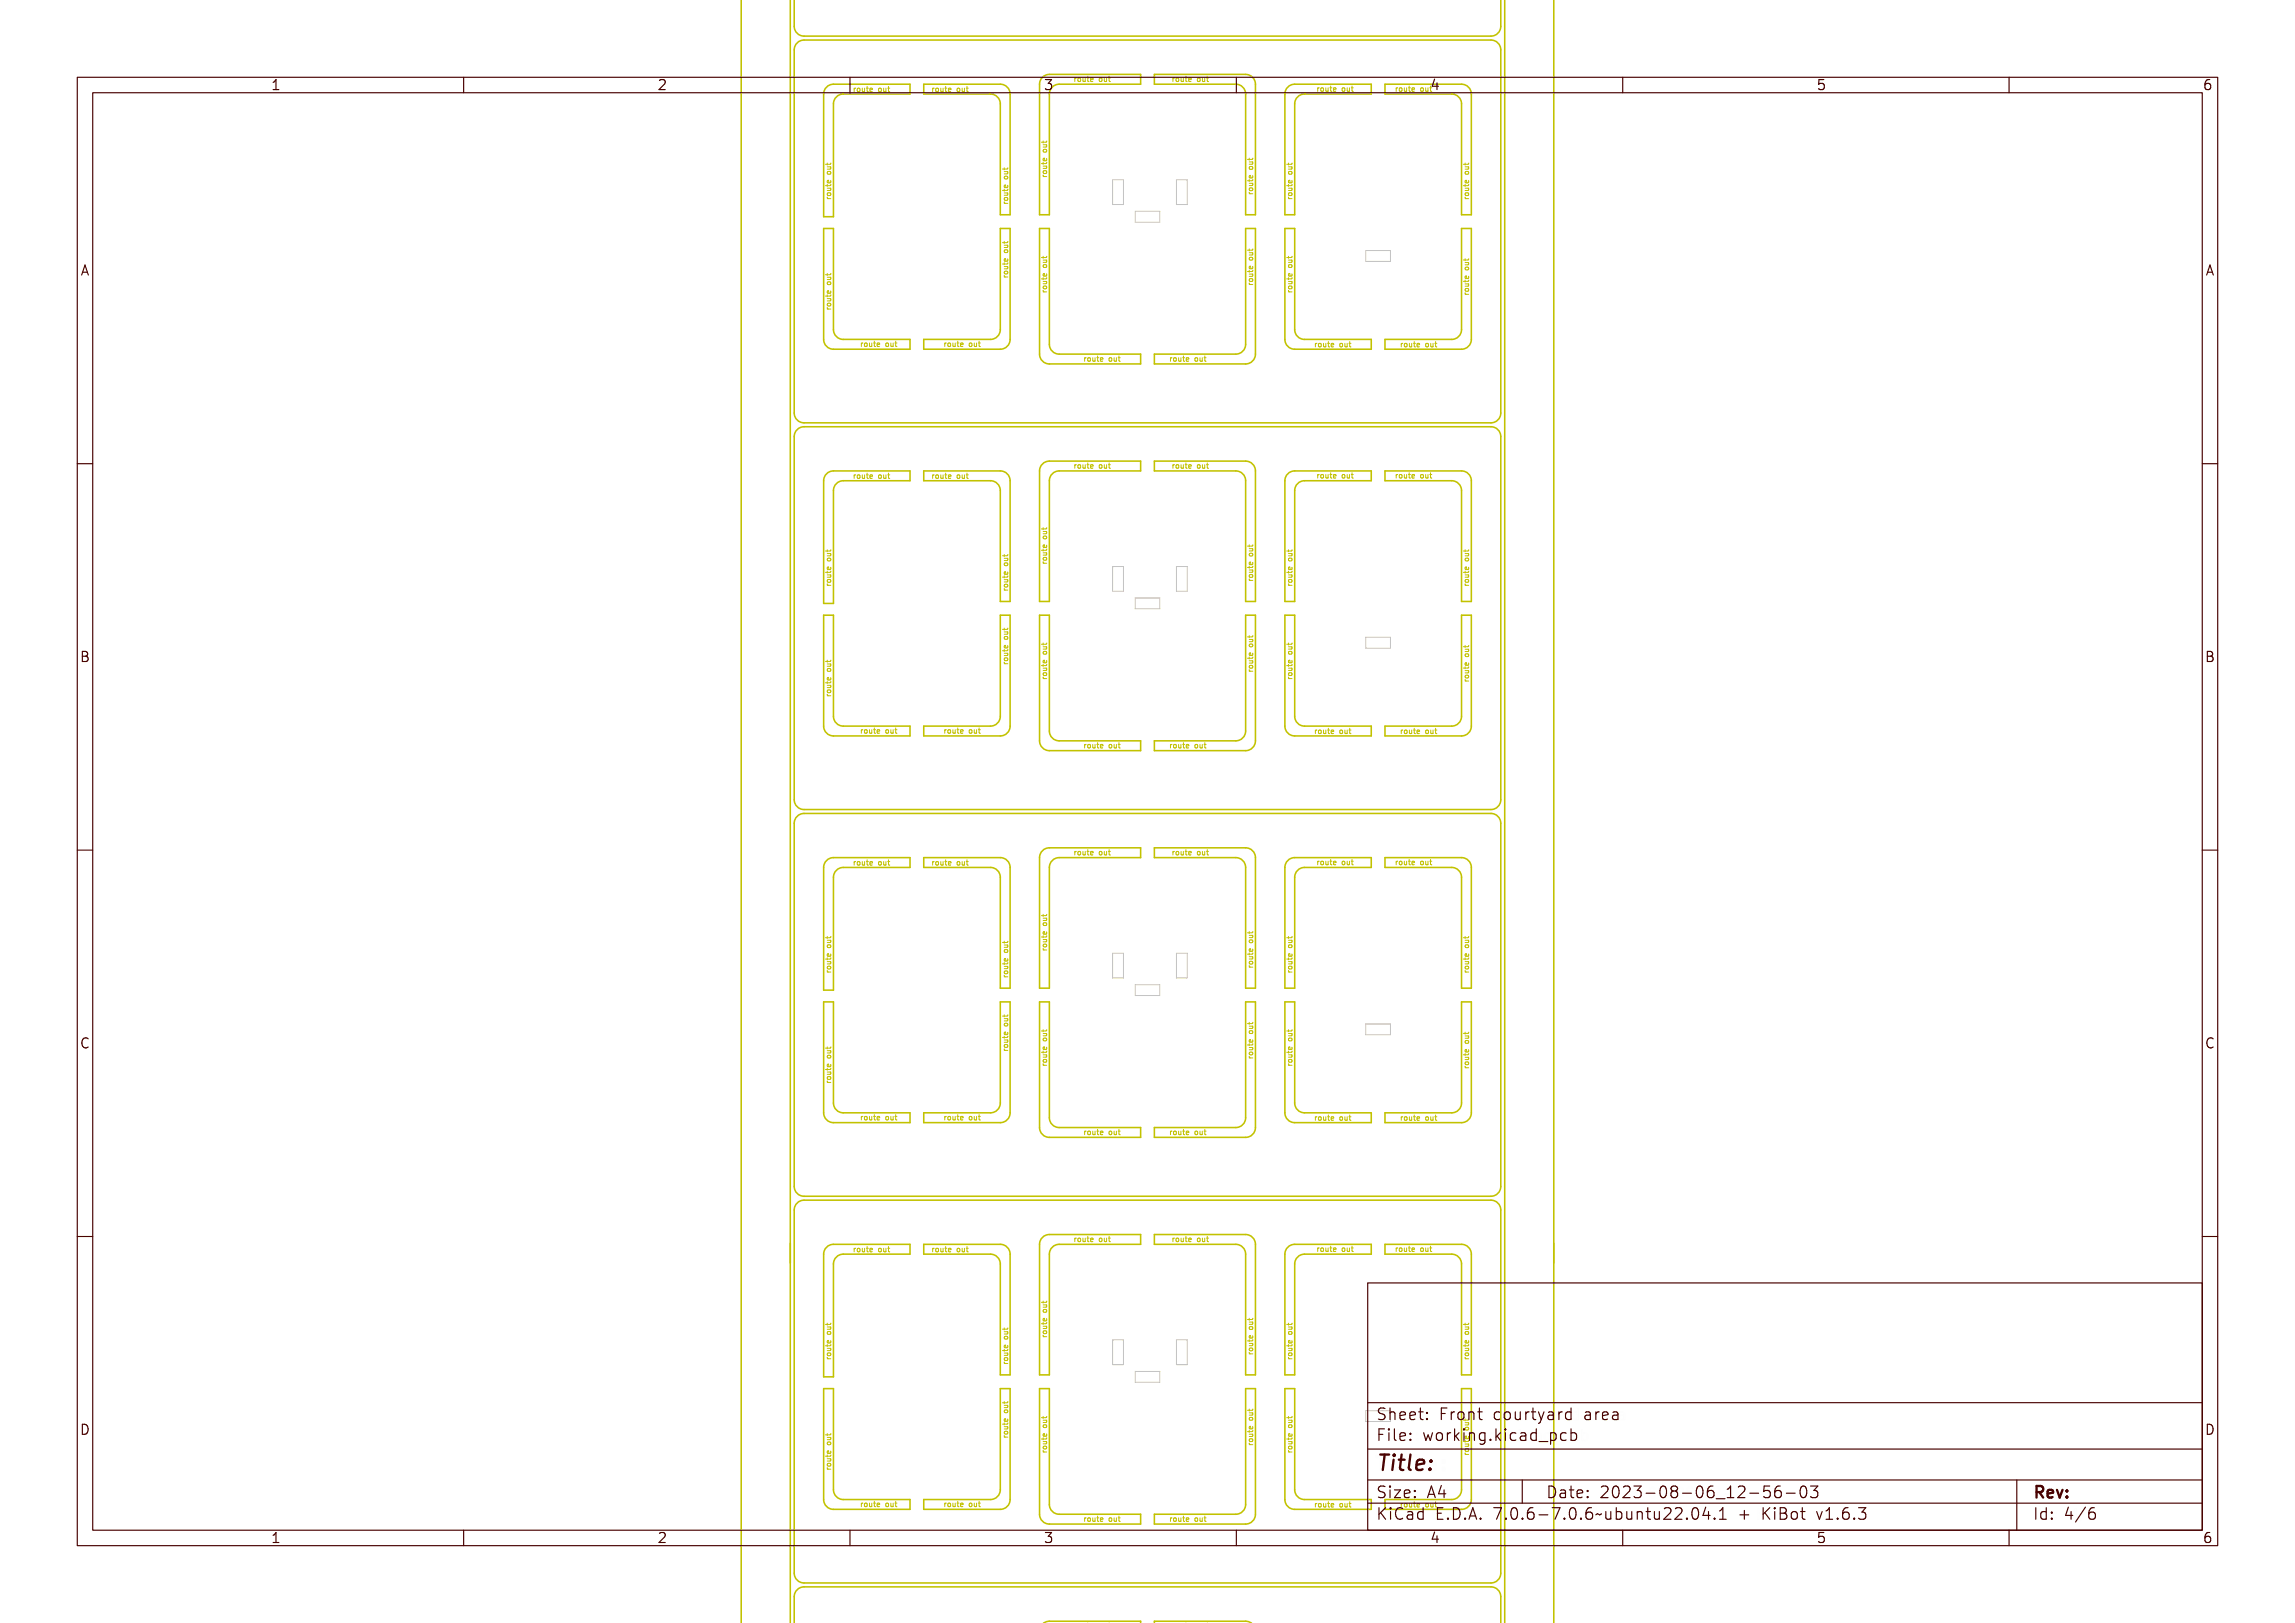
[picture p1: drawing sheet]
<svg xmlns="http://www.w3.org/2000/svg" width="297mm" height="210mm" viewBox="0 0 297 210" stroke-linecap="round" stroke-linejoin="round" font-family="sans-serif">
<defs><g id="words">
<text font-size="2.7" fill="#480000" x="178" y="190.3">Title:</text>
<g font-size="2" fill="#480000">
<text x="178" y="183.7">Sheet: Front courtyard area</text>
<text x="178" y="186.5">File: working.kicad_pcb</text>
<text x="178" y="193.9">Size: A4</text>
<text x="178" y="196.6">KiCad E.D.A. 7.0.6-7.0.6~ubuntu22.04.1 + KiBot v1.6.3</text>
<text x="200" y="193.9">Date: 2023-08-06_12-56-03</text>
<text x="263" y="196.6">Id: 4/6</text>
<text x="263" y="193.9">Rev:</text>
</g>
<g font-size="1.7" fill="#480000">
<text x="35" y="11.7">1</text>
<text x="85" y="11.7">2</text>
<text x="135" y="11.7">3</text>
<text x="185" y="11.7">4</text>
<text x="235" y="11.7">5</text>
<text x="285" y="11.7">6</text>
<text x="10.5" y="35.7">A</text>
<text x="285.5" y="35.7">A</text>
<text x="10.5" y="85.6">B</text>
<text x="285.5" y="85.6">B</text>
<text x="10.5" y="135.7">C</text>
<text x="285.5" y="135.7">C</text>
<text x="10.5" y="185.6">D</text>
<text x="285.5" y="185.6">D</text>
<text x="35" y="199.7">1</text>
<text x="85" y="199.7">2</text>
<text x="135" y="199.7">3</text>
<text x="185" y="199.7">4</text>
<text x="235" y="199.7">5</text>
<text x="285" y="199.7">6</text>
</g>
<g font-size=".9" fill="#c2c200">
<text x="110.3" y="11.8">route out</text>
<text x="120.5" y="11.8">route out</text>
<text x="138.8" y="10.6">route out</text>
<text x="151.5" y="10.6">route out</text>
<text x="170.3" y="11.9">route out</text>
<text x="180.4" y="11.9">route out</text>
<text x="135.5" y="23.1" transform="rotate(-90 135.5 23.1)">route out</text>
<text x="107.6" y="25.9" transform="rotate(-90 107.6 25.9)">route out</text>
<text x="130.4" y="26.5" transform="rotate(-90 130.4 26.5)">route out</text>
<text x="162.2" y="25.3" transform="rotate(-90 162.2 25.3)">route out</text>
<text x="167.3" y="25.9" transform="rotate(-90 167.3 25.9)">route out</text>
<text x="190.2" y="25.9" transform="rotate(-90 190.2 25.9)">route out</text>
<text x="107.6" y="40.2" transform="rotate(-90 107.6 40.2)">route out</text>
<text x="130.4" y="36.1" transform="rotate(-90 130.4 36.1)">route out</text>
<text x="135.5" y="38" transform="rotate(-90 135.5 38)">route out</text>
<text x="162.2" y="37.1" transform="rotate(-90 162.2 37.1)">route out</text>
<text x="167.3" y="38" transform="rotate(-90 167.3 38)">route out</text>
<text x="190.2" y="38.3" transform="rotate(-90 190.2 38.3)">route out</text>
<text x="111.2" y="44.9">route out</text>
<text x="122" y="44.9">route out</text>
<text x="140.1" y="46.8">route out</text>
<text x="151.2" y="46.8">route out</text>
<text x="170" y="44.9">route out</text>
<text x="181.1" y="44.9">route out</text>
<text x="110.3" y="61.9">route out</text>
<text x="120.5" y="61.9">route out</text>
<text x="138.8" y="60.7">route out</text>
<text x="151.5" y="60.7">route out</text>
<text x="170.3" y="62">route out</text>
<text x="180.4" y="62">route out</text>
<text x="107.6" y="76" transform="rotate(-90 107.6 76)">route out</text>
<text x="130.4" y="76.6" transform="rotate(-90 130.4 76.6)">route out</text>
<text x="135.5" y="73.1" transform="rotate(-90 135.5 73.1)">route out</text>
<text x="162.2" y="75.3" transform="rotate(-90 162.2 75.3)">route out</text>
<text x="167.3" y="76" transform="rotate(-90 167.3 76)">route out</text>
<text x="190.2" y="76" transform="rotate(-90 190.2 76)">route out</text>
<text x="130.4" y="86.1" transform="rotate(-90 130.4 86.1)">route out</text>
<text x="135.5" y="88" transform="rotate(-90 135.5 88)">route out</text>
<text x="162.2" y="87.1" transform="rotate(-90 162.2 87.1)">route out</text>
<text x="167.3" y="88" transform="rotate(-90 167.3 88)">route out</text>
<text x="190.2" y="88.4" transform="rotate(-90 190.2 88.4)">route out</text>
<text x="107.6" y="90.3" transform="rotate(-90 107.6 90.3)">route out</text>
<text x="111.2" y="95">route out</text>
<text x="122" y="95">route out</text>
<text x="170" y="94.9">route out</text>
<text x="181.1" y="94.9">route out</text>
<text x="140.1" y="96.9">route out</text>
<text x="151.2" y="96.9">route out</text>
<text x="110.3" y="111.9">route out</text>
<text x="120.5" y="111.9">route out</text>
<text x="138.8" y="110.7">route out</text>
<text x="151.5" y="110.7">route out</text>
<text x="170.3" y="112">route out</text>
<text x="180.4" y="112">route out</text>
<text x="135.5" y="123.2" transform="rotate(-90 135.5 123.2)">route out</text>
<text x="162.2" y="125.4" transform="rotate(-90 162.2 125.4)">route out</text>
<text x="107.6" y="126" transform="rotate(-90 107.6 126)">route out</text>
<text x="130.4" y="126.6" transform="rotate(-90 130.4 126.6)">route out</text>
<text x="167.3" y="126" transform="rotate(-90 167.3 126)">route out</text>
<text x="190.2" y="126" transform="rotate(-90 190.2 126)">route out</text>
<text x="130.4" y="136.1" transform="rotate(-90 130.4 136.1)">route out</text>
<text x="162.2" y="137.1" transform="rotate(-90 162.2 137.1)">route out</text>
<text x="107.6" y="140.3" transform="rotate(-90 107.6 140.3)">route out</text>
<text x="135.5" y="138.1" transform="rotate(-90 135.5 138.1)">route out</text>
<text x="167.3" y="138.1" transform="rotate(-90 167.3 138.1)">route out</text>
<text x="190.2" y="138.4" transform="rotate(-90 190.2 138.4)">route out</text>
<text x="111.2" y="145">route out</text>
<text x="122" y="145">route out</text>
<text x="140.1" y="146.9">route out</text>
<text x="151.2" y="146.9">route out</text>
<text x="170" y="144.9">route out</text>
<text x="181.1" y="144.9">route out</text>
<text x="110.3" y="162">route out</text>
<text x="120.5" y="162">route out</text>
<text x="138.8" y="160.8">route out</text>
<text x="151.5" y="160.8">route out</text>
<text x="170.3" y="162">route out</text>
<text x="180.4" y="162">route out</text>
<text x="135.5" y="173.2" transform="rotate(-90 135.5 173.2)">route out</text>
<text x="107.6" y="176.1" transform="rotate(-90 107.6 176.1)">route out</text>
<text x="130.4" y="176.7" transform="rotate(-90 130.4 176.7)">route out</text>
<text x="162.2" y="175.4" transform="rotate(-90 162.2 175.4)">route out</text>
<text x="167.3" y="176.1" transform="rotate(-90 167.3 176.1)">route out</text>
<text x="190.2" y="176.1" transform="rotate(-90 190.2 176.1)">route out</text>
<text x="107.6" y="190.3" transform="rotate(-90 107.6 190.3)">route out</text>
<text x="130.4" y="186.2" transform="rotate(-90 130.4 186.2)">route out</text>
<text x="135.5" y="188.1" transform="rotate(-90 135.5 188.1)">route out</text>
<text x="162.2" y="187.2" transform="rotate(-90 162.2 187.2)">route out</text>
<text x="167.3" y="188.1" transform="rotate(-90 167.3 188.1)">route out</text>
<text x="111.2" y="195">route out</text>
<text x="122" y="195">route out</text>
<text x="140.1" y="197">route out</text>
<text x="151.2" y="197">route out</text>
<text x="170" y="195">route out</text>
</g>
<g font-size=".9" fill="#480000">
<text x="190.2" y="188.4" transform="rotate(-90 190.2 188.4)">route out</text>
<text x="181.1" y="195">route out</text>
</g>
</g></defs>
<g fill="none" stroke="#c2c2c2" stroke-width=".13">
<path d="M144 23.3h1.4v3.2h-1.4zM146.9 27.3h3.2v1.4h-3.2zM152.2 23.3h1.4v3.2h-1.4zM176.7 32.4h3.2v1.4h-3.2zM144 73.3h1.4v3.2h-1.4zM146.9 77.4h3.2v1.4h-3.2zM152.2 73.3h1.4v3.2h-1.4zM176.7 82.5h3.2v1.4h-3.2zM144 123.3h1.4v3.2h-1.4zM146.9 127.4h3.2v1.4h-3.2zM152.2 123.3h1.4v3.2h-1.4zM176.7 132.5h3.2v1.4h-3.2z"/>
<path d="M144 173.4h1.4v3.2h-1.4zM146.9 177.5h3.2v1.4h-3.2zM152.2 173.4h1.4v3.2h-1.4zM179.9 182.5h-3.2v1.4h3.2"/>
</g>
<g fill="none" stroke="#c2c200" stroke-width=".2">
<path d="M95.9 0v210.1M102.3 0v210.1M102.8 0v3.4a1.27 1.27 0 0 0 1.3 1.3h88.9a1.27 1.27 0 0 0 1.2-1.3v-3.4M194.7 0v210.1M201.1 0v210.1M103 5.7l.7-.5h.4h88.9a1.27 1.27 0 0 1 1.2 1.3v46.9a1.27 1.27 0 0 1-1.2 1.3h-88.9a1.27 1.27 0 0 1-1.3-1.3v-46.9zM107.1 11.1l.8-.2h9.9v1.3h-8.7a1.27 1.27 0 0 0-1.2 1.2v14.6h-1.3v-15.8l.1-.4zM119.5 10.9h10a1.27 1.27 0 0 1 1.2 1.3v15.6h-1.2v-14.4a1.27 1.27 0 0 0-1.3-1.2h-8.7zM134.8 10.1l.6-.4 .4-.1h11.8v1.3h-10.5a1.27 1.27 0 0 0-1.3 1.3v15.6h-1.3v-16.9zM149.4 9.6h11.8a1.27 1.27 0 0 1 1.3 1.3v16.9h-1.3v-15.6a1.27 1.27 0 0 0-1.3-1.3h-10.5zM166.5 11.4l.7-.4 .4-.1h9.9v1.3h-8.7a1.27 1.27 0 0 0-1.2 1.2v14.4h-1.3v-15.6zM179.2 10.9h9.9a1.27 1.27 0 0 1 1.3 1.3v15.6h-1.3v-14.4a1.27 1.27 0 0 0-1.2-1.2h-8.7z"/>
<path d="M106.6 29.6h1.3v13a1.27 1.27 0 0 0 1.2 1.3h8.7v1.3h-9.9a1.27 1.27 0 0 1-1.3-1.3zM129.5 29.6h1.2v14.3a1.27 1.27 0 0 1-1.2 1.3h-10v-1.3h8.7a1.27 1.27 0 0 0 1.3-1.3zM134.5 29.6h1.3v15a1.27 1.27 0 0 0 1.3 1.2h10.5v1.3h-11.8a1.27 1.27 0 0 1-1.3-1.3zM161.2 29.6h1.3v16.2a1.27 1.27 0 0 1-1.3 1.3h-11.8v-1.3h10.5a1.27 1.27 0 0 0 1.3-1.2zM166.3 29.6h1.3v13a1.27 1.27 0 0 0 1.2 1.3h8.7v1.3h-9.9a1.27 1.27 0 0 1-1.3-1.3zM189.1 29.6h1.3v14.3a1.27 1.27 0 0 1-1.3 1.3h-9.9v-1.3h8.7a1.27 1.27 0 0 0 1.2-1.3zM103.3 55.5l.8-.3h88.9a1.27 1.27 0 0 1 1.2 1.3v47a1.27 1.27 0 0 1-1.2 1.3h-88.9a1.27 1.27 0 0 1-1.3-1.3v-47v-.4zM149.4 59.7h11.8a1.27 1.27 0 0 1 1.3 1.2v16.9h-1.3v-15.6a1.27 1.27 0 0 0-1.3-1.3h-10.5zM106.6 79.6h1.3v13.1a1.27 1.27 0 0 0 1.2 1.3h8.7v1.2h-9.9a1.27 1.27 0 0 1-1.3-1.2zM107.1 61.2l.8-.3h9.9v1.3h-8.7a1.27 1.27 0 0 0-1.2 1.3v14.6h-1.3v-15.9l.1-.4zM119.5 60.9h10a1.27 1.27 0 0 1 1.2 1.3v15.6h-1.2v-14.3a1.27 1.27 0 0 0-1.3-1.3h-8.7zM129.5 79.6h1.2v14.4a1.27 1.27 0 0 1-1.2 1.2h-10v-1.2h8.7a1.27 1.27 0 0 0 1.3-1.3z"/>
<path d="M134.5 79.6h1.3v15a1.27 1.27 0 0 0 1.3 1.3h10.5v1.2h-11.8a1.27 1.27 0 0 1-1.3-1.2zM134.8 60.2l.6-.5h.4h11.8v1.2h-10.5a1.27 1.27 0 0 0-1.3 1.3v15.6h-1.3v-16.9zM161.2 79.6h1.3v16.3a1.27 1.27 0 0 1-1.3 1.2h-11.8v-1.2h10.5a1.27 1.27 0 0 0 1.3-1.3zM166.3 79.6h1.3v13.1a1.27 1.27 0 0 0 1.2 1.3h8.7v1.2h-9.9a1.27 1.27 0 0 1-1.3-1.2zM166.5 61.5l.7-.5 .4-.1h9.9v1.3h-8.7a1.27 1.27 0 0 0-1.2 1.3v14.3h-1.3v-15.6zM179.2 60.9h9.9a1.27 1.27 0 0 1 1.3 1.3v15.6h-1.3v-14.3a1.27 1.27 0 0 0-1.2-1.3h-8.7zM189.1 79.6h1.3v14.4a1.27 1.27 0 0 1-1.3 1.2h-9.9v-1.2h8.7a1.27 1.27 0 0 0 1.2-1.3zM103.3 105.5l.8-.2h88.9a1.27 1.27 0 0 1 1.2 1.2v47a1.27 1.27 0 0 1-1.2 1.3h-88.9a1.27 1.27 0 0 1-1.3-1.3v-47v-.4zM107.1 111.2l.8-.2h9.9v1.2h-8.7a1.27 1.27 0 0 0-1.2 1.3v14.6h-1.3v-15.9l.1-.4zM119.5 111h10a1.27 1.27 0 0 1 1.2 1.2v15.7h-1.2v-14.4a1.27 1.27 0 0 0-1.3-1.3h-8.7zM134.8 110.2l.6-.4 .4-.1h11.8v1.3h-10.5a1.27 1.27 0 0 0-1.3 1.2v15.7h-1.3v-16.9zM149.4 109.7h11.8a1.27 1.27 0 0 1 1.3 1.3v16.9h-1.3v-15.7a1.27 1.27 0 0 0-1.3-1.2h-10.5z"/>
<path d="M166.8 111.2l.8-.2h9.9v1.2h-8.7a1.27 1.27 0 0 0-1.2 1.3v14.4h-1.3v-15.7v-.4zM179.2 111h9.9a1.27 1.27 0 0 1 1.3 1.2v15.7h-1.3v-14.4a1.27 1.27 0 0 0-1.2-1.3h-8.7zM106.6 129.6h1.3v13.1a1.27 1.27 0 0 0 1.2 1.3h8.7v1.3h-9.9a1.27 1.27 0 0 1-1.3-1.3zM129.5 129.6h1.2v14.4a1.27 1.27 0 0 1-1.2 1.3h-10v-1.3h8.7a1.27 1.27 0 0 0 1.3-1.3zM134.5 129.6h1.3v15a1.27 1.27 0 0 0 1.3 1.3h10.5v1.3h-11.8a1.27 1.27 0 0 1-1.3-1.3zM161.2 129.6h1.3v16.3a1.27 1.27 0 0 1-1.3 1.3h-11.8v-1.3h10.5a1.27 1.27 0 0 0 1.3-1.3zM166.3 129.6h1.3v13.1a1.27 1.27 0 0 0 1.2 1.3h8.7v1.3h-9.9a1.27 1.27 0 0 1-1.3-1.3zM189.1 129.6h1.3v14.4a1.27 1.27 0 0 1-1.3 1.3h-9.9v-1.3h8.7a1.27 1.27 0 0 0 1.2-1.3zM103.3 155.5l.8-.2h88.9a1.27 1.27 0 0 1 1.2 1.3v47a1.27 1.27 0 0 1-1.2 1.2h-88.9a1.27 1.27 0 0 1-1.3-1.2v-47v-.4zM149.4 159.7h11.8a1.27 1.27 0 0 1 1.3 1.3v16.9h-1.3v-15.6a1.27 1.27 0 0 0-1.3-1.3h-10.5zM106.6 179.7h1.3v13.1a1.27 1.27 0 0 0 1.2 1.2h8.7v1.3h-9.9a1.27 1.27 0 0 1-1.3-1.3zM107.1 161.3l.8-.3h9.9v1.3h-8.7a1.27 1.27 0 0 0-1.2 1.3v14.6h-1.3v-15.9l.1-.4z"/>
<path d="M119.5 161h10a1.27 1.27 0 0 1 1.2 1.3v15.6h-1.2v-14.3a1.27 1.27 0 0 0-1.3-1.3h-8.7zM129.5 179.7h1.2v14.3a1.27 1.27 0 0 1-1.2 1.3h-10v-1.3h8.7a1.27 1.27 0 0 0 1.3-1.2zM134.5 179.7h1.3v15a1.27 1.27 0 0 0 1.3 1.2h10.5v1.3h-11.8a1.27 1.27 0 0 1-1.3-1.3zM134.8 160.3l.6-.5 .4-.1h11.8v1.3h-10.5a1.27 1.27 0 0 0-1.3 1.3v15.6h-1.3v-16.9zM161.2 179.7h1.3v16.2a1.27 1.27 0 0 1-1.3 1.3h-11.8v-1.3h10.5a1.27 1.27 0 0 0 1.3-1.2zM166.3 179.7h1.3v13.1a1.27 1.27 0 0 0 1.2 1.2h8.7v1.3h-9.9a1.27 1.27 0 0 1-1.3-1.3zM166.8 161.3l.8-.3h9.9v1.3h-8.7a1.27 1.27 0 0 0-1.2 1.3v14.3h-1.3v-15.6v-.4zM179.2 161h9.9a1.27 1.27 0 0 1 1.3 1.3v15.6h-1.3v-14.3a1.27 1.27 0 0 0-1.2-1.3h-8.7zM189.1 179.7h1.3v14.3a1.27 1.27 0 0 1-1.3 1.3h-9.9v-1.3h8.7a1.27 1.27 0 0 0 1.2-1.2zM102.8 210.1v-3.5a1.27 1.27 0 0 1 1.3-1.3h88.9a1.27 1.27 0 0 1 1.2 1.3v3.5M135 210.1l.4-.3h.4h11.8v.3M149.4 210.1v-.3h11.8h.4l.4 .3"/>
</g>
<g fill="none" stroke="#c2c200" stroke-width=".13">
<path d="M110.5 11.3l.1 .1a.13 .13 0 0 1 .1-.1 .13 .13 0 0 1 .1 .1 .16 .16 0 0 0-.2 0 .16 .16 0 0 0 0 .2v.2h-.1zM111 11.4h.1a.17 .17 0 0 1 .2 .2 .17 .17 0 0 1-.3 .1zM111.5 11.3h.1v.4l.1 .1 .1-.1v-.4h.1v.5h-.1a.16 .16 0 0 1-.2 0 .16 .16 0 0 1-.1-.2zM112.2 11.2v.1h.2l-.2 .1v.3l.2 .1h-.2v-.4h-.2l.2-.1zM112.6 11.4l.3-.1 .1 .3h-.3a.2 .2 0 0 0 .1 .2 .2 .2 0 0 0 .2-.1 .25 .25 0 0 1-.4 .1 .25 .25 0 0 1 0-.4zM112.7 11.4h.2v.1h-.2zM113.8 11.4h.1a.17 .17 0 0 1 .1 .2 .17 .17 0 0 1-.2 .1zM114.3 11.3h.1v.4l.1 .1 .1-.1v-.4h.1v.5h-.1a.16 .16 0 0 1-.2 0 .16 .16 0 0 1-.1-.2zM114.9 11.2h.1v.1h.2l-.2 .1v.3l.2 .1h-.3v-.4h-.1l.1-.1zM120.6 11.3l.1 .1a.13 .13 0 0 1 .2-.1 .13 .13 0 0 1 .1 .1 .16 .16 0 0 0-.2 0 .16 .16 0 0 0-.1 .2v.2h-.1zM121.2 11.4a.17 .17 0 0 1 .2 .2 .17 .17 0 0 1-.2 .1zM121.7 11.3l.1 .4v.1l.2-.1v-.4v.5a.16 .16 0 0 1-.2 0 .16 .16 0 0 1-.1-.2z"/>
<path d="M122.3 11.2h.1v.1h.2l-.2 .1v.3l.2 .1h-.3v-.4h-.1l.1-.1zM122.8 11.4l.3-.1 .1 .3h-.4a.2 .2 0 0 0 .2 .2 .2 .2 0 0 0 .2-.1 .25 .25 0 0 1-.4 .1 .25 .25 0 0 1 0-.4zM122.9 11.4h.1l.1 .1h-.3zM124 11.4a.17 .17 0 0 1 .2 .2 .17 .17 0 0 1-.2 .1zM124.4 11.3h.1v.4l.1 .1 .1-.1v-.4h.1v.5h-.1a.16 .16 0 0 1-.2 0 .16 .16 0 0 1-.1-.2zM125.1 11.2h.1v.1h.2l-.2 .1v.3l.2 .1h-.3v-.4h-.1l.1-.1zM135 18.7h.5v.1a.16 .16 0 0 1 0 .2 .16 .16 0 0 1-.1 .1h-.4v-.1h.5l-.1-.1-.4-.1zM135 18.2l.1 .2h.3l.1-.2v.2l-.4 .1-.1 .1v-.1h-.1v-.1h.1zM135.1 19.4h.4a.17 .17 0 0 1-.2 .2 .17 .17 0 0 1-.2-.2zM139 10.1l.1 .1a.13 .13 0 0 1 .2-.1 .13 .13 0 0 1 .1 .1 .16 .16 0 0 0-.2 0 .16 .16 0 0 0-.1 .2v.2h-.1zM139.6 10.2a.17 .17 0 0 1 .2 .2 .17 .17 0 0 1-.2 .1zM140 10.1h.1v.4l.1 .1 .1-.1v-.4h.1v.5h-.1a.16 .16 0 0 1-.2 0 .16 .16 0 0 1-.1-.2z"/>
<path d="M140.7 10h.1v.1h.2l-.2 .1v.3l.2 .1h-.3v-.4h-.1l.1-.1zM141.2 10.2l.2-.1 .2 .3h-.4a.2 .2 0 0 0 .1 .2 .2 .2 0 0 0 .2-.1 .25 .25 0 0 1-.3 .1 .25 .25 0 0 1 0-.4zM141.3 10.2h.1l.1 .1h-.3zM142.4 10.2a.17 .17 0 0 1 .2 .2 .17 .17 0 0 1-.2 .1zM142.8 10.1h.1v.4l.1 .1 .1-.1v-.4h.1v.5h-.1a.16 .16 0 0 1-.2 0 .16 .16 0 0 1-.1-.2zM143.5 10h.1v.1h.1l-.1 .1v.3l.1 .1h-.2v-.4h-.2l.2-.1zM151.7 10.1l.1 .1a.13 .13 0 0 1 .2-.1 .13 .13 0 0 1 .1 .1 .16 .16 0 0 0-.2 0 .16 .16 0 0 0-.1 .2v.2h-.1zM152.3 10.2a.17 .17 0 0 1 .2 .2 .17 .17 0 0 1-.2 .1zM152.7 10.1h.1v.4l.1 .1 .1-.1v-.4h.1v.5h-.1a.16 .16 0 0 1-.2 0 .16 .16 0 0 1-.1-.2zM153.4 10h.1v.1h.2l-.2 .1v.3l.2 .1h-.3v-.4h-.1l.1-.1zM153.9 10.2l.2-.1 .2 .3h-.4a.2 .2 0 0 0 .1 .2 .2 .2 0 0 0 .2-.1 .25 .25 0 0 1-.3 .1 .25 .25 0 0 1 0-.4zM154 10.2h.1l.1 .1h-.3z"/>
<path d="M155.1 10.2a.17 .17 0 0 1 .2 .2 .17 .17 0 0 1-.2 .1zM155.5 10.1h.1v.4l.1 .1 .1-.1v-.4h.1v.5h-.1a.16 .16 0 0 1-.2 0 .16 .16 0 0 1-.1-.2zM156.2 10h.1v.1h.1l-.1 .1v.3l.1 .1h-.2v-.4h-.2l.2-.1zM170.4 11.4l.2 .1a.13 .13 0 0 1 .1-.1 .13 .13 0 0 1 .1 .1 .16 .16 0 0 0-.2 0 .16 .16 0 0 0-.1 .2v.2h-.1zM171 11.5h.1a.17 .17 0 0 1 .1 .2 .17 .17 0 0 1-.2 .1zM171.5 11.4h.1v.4l.1 .1 .1-.1v-.4h.1v.5l-.1-.1a.16 .16 0 0 1-.2 .1 .16 .16 0 0 1-.1-.2zM172.1 11.3h.1v.1h.2l-.2 .1v.3l.2 .1-.3-.1v-.3h-.1l.1-.1zM172.6 11.5l.3-.1 .1 .2-.4 .1a.2 .2 0 0 0 .2 .1 .2 .2 0 0 0 .2 0 .25 .25 0 0 1-.4 .1 .25 .25 0 0 1 0-.4zM172.7 11.5h.1l.1 .1h-.3zM173.8 11.5a.17 .17 0 0 1 .2 .2 .17 .17 0 0 1-.2 .1zM174.2 11.4h.1v.4l.1 .1 .1-.1v-.4h.1v.5l-.1-.1a.16 .16 0 0 1-.2 .1 .16 .16 0 0 1-.1-.2zM174.9 11.3h.1v.1h.2l-.2 .1v.3l.2 .1-.3-.1v-.3h-.1l.1-.1z"/>
<path d="M180.6 11.4l.1 .1a.13 .13 0 0 1 .2-.1 .13 .13 0 0 1 .1 .1 .16 .16 0 0 0-.2 0 .16 .16 0 0 0-.1 .2v.2h-.1zM181.2 11.5a.17 .17 0 0 1 .2 .2 .17 .17 0 0 1-.2 .1zM181.6 11.4h.1v.4l.1 .1 .1-.1v-.4h.1v.5l-.1-.1a.16 .16 0 0 1-.2 .1 .16 .16 0 0 1-.1-.2zM182.3 11.3h.1v.1h.2l-.2 .1v.3l.2 .1-.3-.1v-.3h-.1l.1-.1zM182.8 11.5l.2-.1 .2 .2-.4 .1a.2 .2 0 0 0 .1 .1 .2 .2 0 0 0 .2 0 .25 .25 0 0 1-.3 .1 .25 .25 0 0 1 0-.4zM182.8 11.5h.2l.1 .1h-.3zM183.9 11.5h.1a.17 .17 0 0 1 .2 .2 .17 .17 0 0 1-.3 .1zM184.4 11.4h.1v.4l.1 .1 .1-.1v-.4h.1v.5l-.1-.1a.16 .16 0 0 1-.2 .1 .16 .16 0 0 1-.1-.2zM185.1 11.3v.1h.2l-.2 .1 .1 .3 .1 .1-.2-.1v-.3h-.2l.2-.1zM107.1 38.7h.5h-.1a.16 .16 0 0 1 .1 .2 .16 .16 0 0 1-.2 .1h-.3l.4-.1v-.1l-.4-.1zM107.1 38.1l.1 .2h.3l.1-.2v.2l-.4 .1-.1 .1v-.1h-.1v-.1h.1zM107.1 35.9h.5l-.1 .1a.16 .16 0 0 1 .1 .2 .16 .16 0 0 1-.2 .1h-.3v-.1h.4v-.2h-.4z"/>
<path d="M107.1 35.3l.1 .2h.3l.1-.2v.2l-.4 .1-.1 .1v-.1h-.1v-.1h.1zM107.1 24.4h.5h-.1a.16 .16 0 0 1 .1 .2 .16 .16 0 0 1-.2 .1h-.3l.4-.1v-.1l-.4-.1zM107.1 23.8l.1 .2h.3l.1-.2v.2l-.4 .1-.1 .1v-.1h-.1v-.1h.1zM107.1 21.6h.5l-.1 .1a.16 .16 0 0 1 .1 .2 .16 .16 0 0 1-.2 .1h-.3v-.1h.4v-.2h-.4zM107.1 21.1l.1 .1h.3l.1-.1v.1l-.4 .1-.1 .2v-.2h-.1v-.1h.1zM107.1 39.7h.1a.16 .16 0 0 0 0 .2 .16 .16 0 0 0 .2 .1h.2v.1h-.5l.1-.1-.1-.1zM107.1 25.4h.1a.16 .16 0 0 0 0 .2 .16 .16 0 0 0 .2 .1h.2v.1h-.5l.1-.1-.1-.1zM107.2 37.6l.2-.1v.4a.2 .2 0 0 0 .1-.2 .2 .2 0 0 0 0-.2 .26 .26 0 0 1 0 .4 .26 .26 0 0 1-.3 0 .26 .26 0 0 1 0-.3zM107.2 23.3l.2-.1v.4a.2 .2 0 0 0 .1-.1 .2 .2 0 0 0 0-.2 .26 .26 0 0 1 0 .3 .26 .26 0 0 1-.3 .1 .26 .26 0 0 1 0-.4zM107.2 37.6h.1v.3l-.1-.1zM107.2 23.4l.1-.1v.3l-.1-.1zM107.2 39.3h.3a.17 .17 0 0 1-.1 .2 .17 .17 0 0 1-.2-.2z"/>
<path d="M107.2 36.5l.3 .1a.17 .17 0 0 1-.1 .2 .18 .18 0 0 1-.2-.3zM107.2 25l.3 .1a.17 .17 0 0 1-.1 .1 .17 .17 0 0 1-.2-.2zM107.2 22.3h.3a.17 .17 0 0 1-.1 .2 .17 .17 0 0 1-.2-.2zM129.9 34.5h.5l-.1 .1a.16 .16 0 0 1 .1 .2 .16 .16 0 0 1-.2 .1h-.3v-.1h.4v-.2h-.4zM129.9 33.9l.1 .2h.3l.1-.2v.2l-.4 .1-.1 .2v-.2h-.1v-.1h.1zM129.9 31.7h.5l-.1 .1a.16 .16 0 0 1 .1 .2 .16 .16 0 0 1-.2 .1h-.3v-.1h.4v-.2h-.4zM129.9 31.2l.1 .2h.3l.1-.2v.2l-.4 .1-.1 .1v-.1h-.1v-.1h.1zM129.9 25h.5h-.1a.16 .16 0 0 1 .1 .3 .16 .16 0 0 1-.2 .1h-.3v-.1l.4-.1v-.1l-.4-.1zM129.9 24.4l.1 .2h.3l.1-.2v.2l-.4 .1-.1 .1v-.1h-.1v-.1h.1zM129.9 22.2h.5l-.1 .1a.16 .16 0 0 1 .1 .2 .16 .16 0 0 1-.2 .1h-.3v-.1h.4v-.2h-.4zM129.9 21.7l.1 .1h.3l.1-.1v.1l-.4 .1-.1 .2v-.2h-.1v-.1h.1zM129.9 35.6h.1a.16 .16 0 0 0 0 .1 .16 .16 0 0 0 .1 .1h.3v.1h-.5l.1-.1-.1-.1z"/>
<path d="M129.9 26h.1a.16 .16 0 0 0 0 .2 .16 .16 0 0 0 .1 .1h.3v.1h-.5l.1-.1-.1-.1zM129.9 33.4h.3v.3a.2 .2 0 0 0 .1-.1 .2 .2 0 0 0 0-.2 .26 .26 0 0 1 0 .3 .26 .26 0 0 1-.3 .1 .26 .26 0 0 1-.1-.4zM129.9 23.9l.3-.1v.4a.2 .2 0 0 0 .1-.1 .2 .2 0 0 0 0-.2 .26 .26 0 0 1 0 .3 .26 .26 0 0 1-.3 .1 .26 .26 0 0 1-.1-.4zM130 33.5l.1-.1v.3l-.1-.1zM130 24l.1-.1v.3l-.1-.1zM130 35.1l.3 .1a.17 .17 0 0 1-.2 .2 .17 .17 0 0 1-.1-.3zM130 32.4h.3a.17 .17 0 0 1-.2 .2 .17 .17 0 0 1-.1-.2zM130 25.6l.3 .1a.17 .17 0 0 1-.2 .1 .17 .17 0 0 1-.1-.2zM130 22.9h.3a.17 .17 0 0 1-.2 .2 .17 .17 0 0 1-.1-.2zM135 36.4h.5v.1a.16 .16 0 0 1 0 .2 .16 .16 0 0 1-.1 .1h-.4v-.1h.5l-.1-.2h-.4zM135 35.9l.1 .2h.3l.1-.2v.2l-.4 .1-.1 .1v-.1h-.1v-.1h.1zM135 33.7h.5a.16 .16 0 0 1 0 .2 .16 .16 0 0 1-.1 .1h-.4l.5-.1-.1-.1-.4-.1z"/>
<path d="M135 33.1l.1 .2h.3l.1-.2v.2l-.4 .1-.1 .1v-.1h-.1v-.1h.1zM135 21.5h.5v.1a.16 .16 0 0 1 0 .2 .16 .16 0 0 1-.1 .1h-.4v-.1h.5l-.1-.2h-.4zM135 21l.1 .2 .3-.1 .1-.1v.1l-.4 .1-.1 .2v-.2h-.1h.1zM135.1 37.5a.16 .16 0 0 0 0 .2 .16 .16 0 0 0 .2 .1h.2h-.5h.1l-.1-.1zM135.1 22.6a.16 .16 0 0 0 0 .2 .16 .16 0 0 0 .2 0h.2v.1h-.5l.1-.1-.1-.1zM135.1 35.3h.2v.4a.2 .2 0 0 0 .2-.2 .2 .2 0 0 0-.1-.2 .26 .26 0 0 1 .1 .4 .26 .26 0 0 1-.4 0 .26 .26 0 0 1 0-.4zM135.1 20.4h.2v.3a.2 .2 0 0 0 .2-.1 .2 .2 0 0 0-.1-.2 .26 .26 0 0 1 .1 .4 .26 .26 0 0 1-.4 0 .26 .26 0 0 1 0-.4zM135.1 35.4h.1v.3l-.1-.1zM135.1 20.5h.1v.2l-.1-.1zM135.1 37.1h.4a.17 .17 0 0 1-.2 .2 .17 .17 0 0 1-.2-.2zM135.1 34.3l.4 .1a.17 .17 0 0 1-.2 .1 .17 .17 0 0 1-.2-.2zM135.1 22.2h.4a.17 .17 0 0 1-.2 .2 .17 .17 0 0 1-.2-.2z"/>
<path d="M161.7 23.7h.5l-.1 .1a.16 .16 0 0 1 .1 .2 .16 .16 0 0 1-.2 .1h-.3v-.1h.4v-.2h-.4zM161.7 23.2l.1 .2h.3l.1-.2v.2l-.4 .1-.1 .1v-.1h-.1v-.1h.1zM161.7 21h.5h-.1a.16 .16 0 0 1 .1 .2 .16 .16 0 0 1-.2 .1h-.3l.4-.1v-.1l-.4-.1zM161.7 20.4l.1 .2h.3l.1-.2v.2l-.4 .1-.1 .1v-.1h-.1v-.1h.1zM161.7 35.5h.5l-.1 .1a.16 .16 0 0 1 .1 .2 .16 .16 0 0 1-.2 .1h-.3v-.1h.4v-.2h-.4zM161.7 34.9l.1 .2h.3l.1-.2v.2l-.4 .1-.1 .1v-.1h-.1v-.1h.1zM161.7 32.7h.5l-.1 .1a.16 .16 0 0 1 .1 .2 .16 .16 0 0 1-.2 .1h-.3v-.1h.4v-.2h-.4zM161.7 32.2l.1 .2 .3-.1 .1-.1v.1l-.4 .1-.1 .2v-.2h-.1h.1zM161.7 24.8h.1a.16 .16 0 0 0 0 .2 .16 .16 0 0 0 .2 .1h.2h-.5h.1l-.1-.1zM161.7 36.5h.1a.16 .16 0 0 0 0 .2 .16 .16 0 0 0 .2 .1h.2v.1h-.5l.1-.1-.1-.1zM161.8 22.6h.2v.4a.2 .2 0 0 0 .2-.2 .2 .2 0 0 0-.1-.2 .26 .26 0 0 1 .1 .4 .26 .26 0 0 1-.4 0 .26 .26 0 0 1 0-.4zM161.8 34.4l.2-.1v.4a.2 .2 0 0 0 .2-.1 .2 .2 0 0 0-.1-.2 .26 .26 0 0 1 .1 .3 .26 .26 0 0 1-.4 .1 .26 .26 0 0 1 0-.4z"/>
<path d="M161.8 22.7h.1v.3l-.1-.1zM161.8 34.5l.1-.1v.3l-.1-.1zM161.8 24.4h.3a.17 .17 0 0 1-.1 .2 .17 .17 0 0 1-.2-.2zM161.8 21.6l.3 .1a.17 .17 0 0 1-.1 .1 .17 .17 0 0 1-.2-.2zM161.8 36.1l.3 .1a.17 .17 0 0 1-.1 .2 .18 .18 0 0 1-.2-.3zM161.8 33.4h.3a.17 .17 0 0 1-.1 .2 .17 .17 0 0 1-.2-.2zM166.8 36.4h.5l-.1 .1a.16 .16 0 0 1 .1 .2 .16 .16 0 0 1-.2 .1h-.3v-.1h.4v-.2h-.4zM166.8 35.9l.1 .2h.3l.1-.2v.2l-.4 .1-.1 .1v-.1h-.1v-.1h.1zM166.8 33.7h.5h-.1a.16 .16 0 0 1 .1 .2 .16 .16 0 0 1-.2 .1h-.3l.4-.1v-.1l-.4-.1zM166.8 33.1l.1 .2h.3l.1-.2v.2l-.4 .1-.1 .1v-.1h-.1v-.1h.1zM166.8 24.4h.5h-.1a.16 .16 0 0 1 .1 .2 .16 .16 0 0 1-.2 .1h-.3l.4-.1v-.1l-.4-.1zM166.8 23.8l.1 .2h.3l.1-.2v.2l-.4 .1-.1 .1v-.1h-.1v-.1h.1z"/>
<path d="M166.8 21.6h.5l-.1 .1a.16 .16 0 0 1 .1 .2 .16 .16 0 0 1-.2 .1h-.3v-.1h.4v-.2h-.4zM166.8 21.1l.1 .1h.3l.1-.1v.1l-.4 .1-.1 .2v-.2h-.1v-.1h.1zM166.8 37.5h.1a.16 .16 0 0 0 0 .2 .16 .16 0 0 0 .1 .1h.3h-.5h.1l-.1-.1zM166.8 25.4h.1a.16 .16 0 0 0 0 .2 .16 .16 0 0 0 .1 .1h.3v.1h-.5l.1-.1-.1-.1zM166.8 35.3h.3v.4a.2 .2 0 0 0 .1-.2 .2 .2 0 0 0 0-.2 .26 .26 0 0 1 0 .4 .26 .26 0 0 1-.3 0 .26 .26 0 0 1-.1-.4zM166.8 23.3l.3-.1v.4a.2 .2 0 0 0 .1-.1 .2 .2 0 0 0 0-.2 .26 .26 0 0 1 0 .3 .26 .26 0 0 1-.3 .1 .26 .26 0 0 1-.1-.4zM166.9 35.4h.1v.3l-.1-.1zM166.9 23.4l.1-.1v.3l-.1-.1zM166.9 37.1h.3a.17 .17 0 0 1-.2 .2 .17 .17 0 0 1-.1-.2zM166.9 34.3l.3 .1a.17 .17 0 0 1-.2 .1 .17 .17 0 0 1-.1-.2zM166.9 25l.3 .1a.17 .17 0 0 1-.2 .1 .17 .17 0 0 1-.1-.2zM166.9 22.3h.3a.17 .17 0 0 1-.2 .2 .17 .17 0 0 1-.1-.2z"/>
<path d="M189.7 24.4h.5h-.1a.16 .16 0 0 1 .1 .2 .16 .16 0 0 1-.2 .1h-.3l.4-.1v-.1l-.4-.1zM189.7 23.8v.2h.3l.2-.2-.1 .2-.4 .1v.1v-.1h-.2v-.1h.2zM189.7 21.6h.5l-.1 .1a.16 .16 0 0 1 .1 .2 .16 .16 0 0 1-.2 .1h-.3v-.1h.4v-.2h-.4zM189.7 21.1v.1h.3l.2-.1-.1 .1-.4 .1v.2v-.2h-.2v-.1h.2zM189.7 36.7h.5l-.1 .1a.16 .16 0 0 1 .1 .2 .16 .16 0 0 1-.2 .1h-.3v-.1h.4v-.1l-.4-.1zM189.7 36.2v.2h.3l.2-.2-.1 .2-.4 .1v.1v-.1h-.2v-.1h.2zM189.7 34h.5l-.1 .1a.16 .16 0 0 1 .1 .2 .16 .16 0 0 1-.2 .1h-.3v-.1h.4v-.2h-.4zM189.7 33.4v.2h.3l.2-.2-.1 .2-.4 .1v.1v-.1h-.2v-.1h.2zM189.7 25.4h.1a.16 .16 0 0 0-.1 .2 .16 .16 0 0 0 .2 .1h.3v.1h-.5l.1-.1-.2-.1zM189.7 37.8h.1a.16 .16 0 0 0-.1 .2 .16 .16 0 0 0 .2 .1h.3v.1h-.5l.1-.1-.2-.1zM189.7 23.3l.2-.1v.4a.2 .2 0 0 0 .2-.1 .2 .2 0 0 0-.1-.2 .26 .26 0 0 1 .1 .3 .26 .26 0 0 1-.4 .1 .26 .26 0 0 1 0-.4zM189.7 35.7l.2-.1v.4a.2 .2 0 0 0 .2-.2 .2 .2 0 0 0-.1-.2 .26 .26 0 0 1 .1 .4 .26 .26 0 0 1-.4 0 .26 .26 0 0 1 0-.3z"/>
<path d="M189.7 23.4l.2-.1v.3l-.2-.1zM189.7 35.7h.2v.3l-.2-.1zM189.8 25l.3 .1a.17 .17 0 0 1-.2 .1 .17 .17 0 0 1-.1-.2zM189.8 22.3h.3a.17 .17 0 0 1-.2 .2 .17 .17 0 0 1-.1-.2zM189.8 37.4h.3a.17 .17 0 0 1-.2 .2 .17 .17 0 0 1-.1-.2zM189.8 34.6l.3 .1a.17 .17 0 0 1-.2 .2 .17 .17 0 0 1-.1-.3zM111.4 44.4l.1 .1a.13 .13 0 0 1 .1-.1 .13 .13 0 0 1 .1 .1 .16 .16 0 0 0-.1 0 .16 .16 0 0 0-.1 .2v.2h-.1zM112 44.5a.17 .17 0 0 1 .2 .2 .17 .17 0 0 1-.2 .1zM112.4 44.4h.1v.4l.1 .1 .1-.1v-.4h.1v.5h-.1a.16 .16 0 0 1-.2 0 .16 .16 0 0 1-.1-.2zM113.1 44.3h.1v.1h.2l-.2 .1v.3l.2 .1-.3-.1v-.3h-.2l.2-.1zM113.6 44.5l.2-.1 .1 .3h-.3a.2 .2 0 0 0 .1 .2 .2 .2 0 0 0 .2-.1 .25 .25 0 0 1-.4 .1 .25 .25 0 0 1 .1-.4zM113.6 44.5h.2l.1 .1h-.3z"/>
<path d="M114.7 44.5h.1a.17 .17 0 0 1 .2 .2 .17 .17 0 0 1-.3 .1zM115.2 44.4h.1v.4l.1 .1 .1-.1v-.4h.1v.5h-.1a.16 .16 0 0 1-.2 0 .16 .16 0 0 1-.1-.2zM115.8 44.3h.1v.1h.2l-.2 .1v.3l.2 .1-.2-.1-.1-.3h-.1l.1-.1zM122.2 44.4l.1 .1a.13 .13 0 0 1 .1-.1 .13 .13 0 0 1 .1 .1 .16 .16 0 0 0-.2 0 .16 .16 0 0 0 0 .2v.2h-.1zM122.8 44.5a.17 .17 0 0 1 .2 .2 .17 .17 0 0 1-.2 .1zM123.2 44.4h.1v.4l.1 .1 .1-.1v-.4h.1v.5h-.1a.16 .16 0 0 1-.2 0 .16 .16 0 0 1-.1-.2zM123.9 44.3h.1v.1h.1l-.1 .1v.3l.1 .1-.2-.1v-.3h-.2l.2-.1zM124.4 44.5l.2-.1 .1 .3h-.3a.2 .2 0 0 0 .1 .2 .2 .2 0 0 0 .2-.1 .25 .25 0 0 1-.4 .1 .25 .25 0 0 1 .1-.4zM124.4 44.5h.2l.1 .1h-.3zM125.5 44.5h.1a.17 .17 0 0 1 .1 .2 .17 .17 0 0 1-.2 .1zM126 44.4h.1v.4l.1 .1 .1-.1v-.4h.1v.5h-.1a.16 .16 0 0 1-.2 0 .16 .16 0 0 1-.1-.2zM126.6 44.3h.1v.1h.2l-.2 .1v.3l.2 .1-.2-.1-.1-.3h-.1l.1-.1z"/>
<path d="M140.3 46.3l.1 .1a.13 .13 0 0 1 .1-.1 .13 .13 0 0 1 .1 .1 .16 .16 0 0 0-.2 0 .16 .16 0 0 0 0 .2v.2h-.1zM140.9 46.4a.17 .17 0 0 1 .2 .2 .17 .17 0 0 1-.2 .1zM141.3 46.3h.1v.4l.1 .1 .1-.1v-.4h.1v.5h-.1a.16 .16 0 0 1-.2 0 .16 .16 0 0 1-.1-.2zM142 46.2h.1v.1h.1l-.1 .1v.3l.1 .1-.2-.1v-.3h-.2l.2-.1zM142.5 46.4l.2-.1 .1 .3h-.3a.2 .2 0 0 0 .1 .2 .2 .2 0 0 0 .2-.1 .25 .25 0 0 1-.4 .1 .25 .25 0 0 1 .1-.4zM142.5 46.4h.2l.1 .1h-.3zM143.6 46.4h.1a.17 .17 0 0 1 .1 .2 .17 .17 0 0 1-.2 .1zM144.1 46.3h.1v.4l.1 .1 .1-.1v-.4h.1v.5h-.1a.16 .16 0 0 1-.2 0 .16 .16 0 0 1-.1-.2zM144.7 46.2h.1v.1h.2l-.2 .1v.3l.2 .1-.2-.1-.1-.3h-.1l.1-.1zM151.4 46.3l.1 .1a.13 .13 0 0 1 .1-.1 .13 .13 0 0 1 .1 .1 .16 .16 0 0 0-.1 0 .16 .16 0 0 0-.1 .2v.2h-.1zM152 46.4a.17 .17 0 0 1 .2 .2 .17 .17 0 0 1-.2 .1zM152.4 46.3h.1v.4l.1 .1 .1-.1v-.4h.1v.5h-.1a.16 .16 0 0 1-.2 0 .16 .16 0 0 1-.1-.2z"/>
<path d="M153.1 46.2h.1v.1h.2l-.2 .1v.3l.2 .1-.3-.1v-.3h-.1l.1-.1zM153.6 46.4l.2-.1 .1 .3h-.3a.2 .2 0 0 0 .1 .2 .2 .2 0 0 0 .2-.1 .25 .25 0 0 1-.4 .1 .25 .25 0 0 1 .1-.4zM153.6 46.4h.2l.1 .1h-.3zM154.7 46.4h.1a.17 .17 0 0 1 .2 .2 .17 .17 0 0 1-.3 .1zM155.2 46.3h.1v.4l.1 .1 .1-.1v-.4h.1v.5h-.1a.16 .16 0 0 1-.2 0 .16 .16 0 0 1-.1-.2zM155.9 46.2v.1h.2l-.2 .1v.3l.2 .1-.2-.1v-.3h-.2l.2-.1zM170.2 44.4h.1a.13 .13 0 0 1 .1-.1 .13 .13 0 0 1 .1 .2 .16 .16 0 0 0-.2-.1 .16 .16 0 0 0-.1 .2v.3zM170.7 44.5l.1-.1a.17 .17 0 0 1 .2 .2 .18 .18 0 0 1-.3 .2zM171.2 44.4h.1v.3l.1 .1 .1-.1v-.3h.1v.5l-.1-.1a.16 .16 0 0 1-.2 .1 .16 .16 0 0 1-.1-.2zM171.9 44.2v.2h.2h-.2v.3l.2 .2-.2-.1v-.4h-.2h.2zM172.3 44.4h.3l.1 .2h-.3a.2 .2 0 0 0 .1 .2 .2 .2 0 0 0 .2 0 .25 .25 0 0 1-.4 0 .25 .25 0 0 1 0-.4zM172.4 44.5l.2-.1v.2h-.2z"/>
<path d="M173.5 44.5v-.1a.17 .17 0 0 1 .2 .2 .17 .17 0 0 1-.2 .2zM174 44.4l.1 .3v.1l.2-.1v-.3v.5v-.1a.16 .16 0 0 1-.2 .1 .16 .16 0 0 1-.1-.2zM174.6 44.2h.1v.2h.2h-.2v.3l.2 .2-.3-.1v-.4h-.1h.1zM181.3 44.4h.1a.13 .13 0 0 1 .1-.1 .13 .13 0 0 1 .1 .2 .16 .16 0 0 0-.2-.1 .16 .16 0 0 0 0 .2v.3h-.1zM181.8 44.5l.1-.1a.17 .17 0 0 1 .2 .2 .18 .18 0 0 1-.3 .2zM182.3 44.4h.1v.3l.1 .1 .1-.1v-.3h.1v.5l-.1-.1a.16 .16 0 0 1-.2 .1 .16 .16 0 0 1-.1-.2zM183 44.2v.2h.2h-.2l.1 .3 .1 .2-.2-.1v-.4h-.2h.2zM183.4 44.4h.3l.1 .2h-.3a.2 .2 0 0 0 .1 .2 .2 .2 0 0 0 .2 0 .25 .25 0 0 1-.4 0 .25 .25 0 0 1 0-.4zM183.5 44.5l.2-.1v.2h-.2zM184.6 44.5l.1-.1a.17 .17 0 0 1 .1 .2 .17 .17 0 0 1-.2 .2zM185.1 44.4h.1v.3l.1 .1 .1-.1v-.3h.1v.5l-.1-.1a.16 .16 0 0 1-.2 .1 .16 .16 0 0 1-.1-.2zM185.7 44.2h.1v.2h.2h-.2v.3l.2 .2-.3-.1v-.4h-.1h.1z"/>
<path d="M107.1 74.4h.5l-.1 .1a.16 .16 0 0 1 .1 .2 .16 .16 0 0 1-.2 .1h-.3v-.1h.4v-.2h-.4zM107.1 73.9l.1 .1h.3l.1-.1v.1l-.4 .1-.1 .2v-.2h-.1v-.1h.1zM107.1 71.6h.5l-.1 .1a.16 .16 0 0 1 .1 .2 .16 .16 0 0 1-.2 .1h-.3v-.1h.4v-.2h-.4zM107.1 71.1l.1 .2h.3l.1-.2v.2l-.4 .1-.1 .1v-.1h-.1v-.1h.1zM107.1 75.5h.1a.16 .16 0 0 0 0 .2 .16 .16 0 0 0 .2 0h.2v.1h-.5l.1-.1-.1-.1zM107.2 73.3h.2v.3a.2 .2 0 0 0 .1-.1 .2 .2 0 0 0 0-.2 .26 .26 0 0 1 0 .4 .26 .26 0 0 1-.3 0 .26 .26 0 0 1 0-.4zM107.2 73.4h.1v.2l-.1-.1zM107.2 75.1h.3a.17 .17 0 0 1-.1 .2 .17 .17 0 0 1-.2-.2zM107.2 72.3h.3a.17 .17 0 0 1-.1 .2 .17 .17 0 0 1-.2-.2zM110.5 61.4h.1a.13 .13 0 0 1 .1 0 .13 .13 0 0 1 .1 .1 .16 .16 0 0 0-.2 0 .16 .16 0 0 0 0 .1v.3h-.1zM111 61.5l.1-.1a.17 .17 0 0 1 .2 .2 .18 .18 0 0 1-.3 .2zM111.5 61.4h.1v.3l.1 .1 .1-.1v-.3h.1v.5l-.1-.1a.16 .16 0 0 1-.2 .1 .16 .16 0 0 1-.1-.2z"/>
<path d="M112.2 61.2v.2h.2h-.2v.4l.2 .1-.2-.1v-.4h-.2h.2zM112.6 61.4h.3l.1 .2h-.3a.2 .2 0 0 0 .1 .2 .2 .2 0 0 0 .2 0 .25 .25 0 0 1-.4 0 .25 .25 0 0 1 0-.4zM112.7 61.5l.2-.1v.2h-.2zM113.8 61.5l.1-.1a.17 .17 0 0 1 .1 .2 .17 .17 0 0 1-.2 .2zM114.3 61.4h.1v.3l.1 .1 .1-.1v-.3h.1v.5l-.1-.1a.16 .16 0 0 1-.2 .1 .16 .16 0 0 1-.1-.2zM114.9 61.2h.1v.2h.2h-.2v.4l.2 .1-.3-.1v-.4h-.1h.1zM120.6 61.4h.1a.13 .13 0 0 1 .2 0 .13 .13 0 0 1 .1 .1 .16 .16 0 0 0-.2 0 .16 .16 0 0 0-.1 .1v.3h-.1zM121.2 61.5v-.1a.17 .17 0 0 1 .2 .2 .17 .17 0 0 1-.2 .2zM121.7 61.4l.1 .3v.1l.2-.1v-.3v.5v-.1a.16 .16 0 0 1-.2 .1 .16 .16 0 0 1-.1-.2zM122.3 61.2h.1v.2h.2h-.2v.4l.2 .1-.3-.1v-.4h-.1h.1zM122.8 61.4h.3l.1 .2h-.4a.2 .2 0 0 0 .2 .2 .2 .2 0 0 0 .2 0 .25 .25 0 0 1-.4 0 .25 .25 0 0 1 0-.4zM122.9 61.5l.1-.1 .1 .2h-.3z"/>
<path d="M124 61.5v-.1a.17 .17 0 0 1 .2 .2 .17 .17 0 0 1-.2 .2zM124.4 61.4h.1v.3l.1 .1 .1-.1v-.3h.1v.5l-.1-.1a.16 .16 0 0 1-.2 .1 .16 .16 0 0 1-.1-.2zM125.1 61.2h.1v.2h.2h-.2v.4l.2 .1-.3-.1v-.4h-.1h.1zM129.9 75h.5l-.1 .1a.16 .16 0 0 1 .1 .2 .16 .16 0 0 1-.2 .1h-.3v-.1h.4v-.2h-.4zM129.9 74.5l.1 .1h.3l.1-.1v.1l-.4 .1-.1 .2v-.2h-.1v-.1h.1zM129.9 72.2h.5l-.1 .1a.16 .16 0 0 1 .1 .2 .16 .16 0 0 1-.2 .1h-.3v-.1h.4v-.1l-.4-.1zM129.9 71.7l.1 .2h.3l.1-.2v.2l-.4 .1-.1 .1v-.1h-.1v-.1h.1zM129.9 76.1h.1a.16 .16 0 0 0 0 .2 .16 .16 0 0 0 .1 0h.3v.1h-.5l.1-.1-.1-.1zM129.9 73.9h.3v.3a.2 .2 0 0 0 .1-.1 .2 .2 0 0 0 0-.2 .26 .26 0 0 1 0 .4 .26 .26 0 0 1-.3 0 .26 .26 0 0 1-.1-.4zM130 74h.1v.2l-.1-.1zM130 75.7h.3a.17 .17 0 0 1-.2 .2 .17 .17 0 0 1-.1-.2zM130 72.9h.3a.17 .17 0 0 1-.2 .2 .17 .17 0 0 1-.1-.2z"/>
<path d="M135 71.5h.5v.1a.16 .16 0 0 1 0 .2 .16 .16 0 0 1-.1 .1h-.4v-.1h.5l-.1-.1-.4-.1zM135 71l.1 .2h.3l.1-.2v.2l-.4 .1-.1 .1v-.1h-.1v-.1h.1zM135 68.8h.5v.1a.16 .16 0 0 1 0 .2 .16 .16 0 0 1-.1 .1h-.4v-.1h.5l-.1-.2h-.4zM135 68.2l.1 .2h.3l.1-.2v.2l-.4 .1-.1 .1v-.1h-.1v-.1h.1zM135.1 72.6a.16 .16 0 0 0 0 .2 .16 .16 0 0 0 .2 .1h.2v.1h-.5l.1-.1-.1-.1zM135.1 70.5l.2-.1v.4a.2 .2 0 0 0 .2-.2 .2 .2 0 0 0-.1-.2 .26 .26 0 0 1 .1 .4 .26 .26 0 0 1-.4 0 .26 .26 0 0 1 0-.3zM135.1 70.5h.1v.3l-.1-.1zM135.1 72.2h.4a.17 .17 0 0 1-.2 .2 .17 .17 0 0 1-.2-.2zM135.1 69.4l.4 .1a.17 .17 0 0 1-.2 .2 .18 .18 0 0 1-.2-.3zM139 60.2h.1a.13 .13 0 0 1 .2 0 .13 .13 0 0 1 .1 .1 .16 .16 0 0 0-.2 0 .16 .16 0 0 0-.1 .1v.3h-.1zM139.6 60.3v-.1a.17 .17 0 0 1 .2 .2 .17 .17 0 0 1-.2 .2zM140 60.2h.1v.3l.1 .1 .1-.1v-.3h.1v.5l-.1-.1a.16 .16 0 0 1-.2 .1 .16 .16 0 0 1-.1-.2z"/>
<path d="M140.7 60h.1v.2h.2h-.2v.4l.2 .1-.3-.1v-.4h-.1h.1zM141.2 60.2h.2l.2 .2h-.4a.2 .2 0 0 0 .1 .2 .2 .2 0 0 0 .2 0 .25 .25 0 0 1-.3 0 .25 .25 0 0 1 0-.4zM141.3 60.3l.1-.1 .1 .2h-.3zM142.4 60.3v-.1a.17 .17 0 0 1 .2 .2 .17 .17 0 0 1-.2 .2zM142.8 60.2h.1v.3l.1 .1 .1-.1v-.3h.1v.5l-.1-.1a.16 .16 0 0 1-.2 .1 .16 .16 0 0 1-.1-.2zM143.5 60h.1v.2h.1h-.1v.4l.1 .1-.2-.1v-.4h-.2h.2zM151.7 60.2h.1a.13 .13 0 0 1 .2 0 .13 .13 0 0 1 .1 .1 .16 .16 0 0 0-.2 0 .16 .16 0 0 0-.1 .1v.3h-.1zM152.3 60.3v-.1a.17 .17 0 0 1 .2 .2 .17 .17 0 0 1-.2 .2zM152.7 60.2h.1v.3l.1 .1 .1-.1v-.3h.1v.5l-.1-.1a.16 .16 0 0 1-.2 .1 .16 .16 0 0 1-.1-.2zM153.4 60h.1v.2h.2h-.2v.4l.2 .1-.3-.1v-.4h-.1h.1zM153.9 60.2h.2l.2 .2h-.4a.2 .2 0 0 0 .1 .2 .2 .2 0 0 0 .2 0 .25 .25 0 0 1-.3 0 .25 .25 0 0 1 0-.4zM154 60.3l.1-.1 .1 .2h-.3z"/>
<path d="M155.1 60.3v-.1a.17 .17 0 0 1 .2 .2 .17 .17 0 0 1-.2 .2zM155.5 60.2h.1v.3l.1 .1 .1-.1v-.3h.1v.5l-.1-.1a.16 .16 0 0 1-.2 .1 .16 .16 0 0 1-.1-.2zM156.2 60h.1v.2h.1h-.1v.4l.1 .1-.2-.1v-.4h-.2h.2zM161.7 73.8h.5l-.1 .1a.16 .16 0 0 1 .1 .2 .16 .16 0 0 1-.2 .1h-.3v-.1l.4-.1v-.1h-.4zM161.7 73.2l.1 .2h.3l.1-.2v.2l-.4 .1-.1 .1v-.1h-.1v-.1h.1zM161.7 71h.5l-.1 .1a.16 .16 0 0 1 .1 .2 .16 .16 0 0 1-.2 .1h-.3v-.1h.4v-.2h-.4zM161.7 70.5l.1 .1h.3l.1-.1v.1l-.4 .1-.1 .2v-.2h-.1v-.1h.1zM161.7 74.8h.1a.16 .16 0 0 0 0 .2 .16 .16 0 0 0 .2 .1h.2v.1h-.5l.1-.1-.1-.1zM161.8 72.7l.2-.1v.4a.2 .2 0 0 0 .2-.1 .2 .2 0 0 0-.1-.2 .26 .26 0 0 1 .1 .3 .26 .26 0 0 1-.4 .1 .26 .26 0 0 1 0-.4zM161.8 72.8l.1-.1v.3l-.1-.1zM161.8 74.4l.3 .1a.17 .17 0 0 1-.1 .1 .17 .17 0 0 1-.2-.2zM161.8 71.7h.3a.17 .17 0 0 1-.1 .2 .17 .17 0 0 1-.2-.2z"/>
<path d="M166.8 74.4h.5l-.1 .1a.16 .16 0 0 1 .1 .2 .16 .16 0 0 1-.2 .1h-.3v-.1h.4v-.2h-.4zM166.8 73.9l.1 .1h.3l.1-.1v.1l-.4 .1-.1 .2v-.2h-.1v-.1h.1zM166.8 71.6h.5l-.1 .1a.16 .16 0 0 1 .1 .2 .16 .16 0 0 1-.2 .1h-.3v-.1h.4v-.2h-.4zM166.8 71.1l.1 .2h.3l.1-.2v.2l-.4 .1-.1 .1v-.1h-.1v-.1h.1zM166.8 75.5h.1a.16 .16 0 0 0 0 .2 .16 .16 0 0 0 .1 0h.3v.1h-.5l.1-.1-.1-.1zM166.8 73.3h.3v.3a.2 .2 0 0 0 .1-.1 .2 .2 0 0 0 0-.2 .26 .26 0 0 1 0 .4 .26 .26 0 0 1-.3 0 .26 .26 0 0 1-.1-.4zM166.9 73.4h.1v.2l-.1-.1zM166.9 75.1h.3a.17 .17 0 0 1-.2 .2 .17 .17 0 0 1-.1-.2zM166.9 72.3h.3a.17 .17 0 0 1-.2 .2 .17 .17 0 0 1-.1-.2zM170.4 61.4l.2 .1a.13 .13 0 0 1 .1-.1 .13 .13 0 0 1 .1 .2 .16 .16 0 0 0-.2-.1 .16 .16 0 0 0-.1 .2v.2h-.1zM171 61.6l.1-.1a.17 .17 0 0 1 .1 .2 .17 .17 0 0 1-.2 .1zM171.5 61.4h.1v.4l.1 .1 .1-.1v-.4h.1v.5h-.1a.16 .16 0 0 1-.2 .1 .16 .16 0 0 1-.1-.2z"/>
<path d="M172.1 61.3h.1v.1h.2l-.2 .1v.3l.2 .1h-.3v-.4h-.1l.1-.1zM172.6 61.5l.3-.1 .1 .3h-.4a.2 .2 0 0 0 .2 .2 .2 .2 0 0 0 .2-.1 .25 .25 0 0 1-.4 .1 .25 .25 0 0 1 0-.4zM172.7 61.5h.1l.1 .2h-.3zM173.8 61.6v-.1a.17 .17 0 0 1 .2 .2 .17 .17 0 0 1-.2 .1zM174.2 61.4h.1v.4l.1 .1 .1-.1v-.4h.1v.5h-.1a.16 .16 0 0 1-.2 .1 .16 .16 0 0 1-.1-.2zM174.9 61.3h.1v.1h.2l-.2 .1v.3l.2 .1h-.3v-.4h-.1l.1-.1zM180.6 61.4l.1 .1a.13 .13 0 0 1 .2-.1 .13 .13 0 0 1 .1 .2 .16 .16 0 0 0-.2-.1 .16 .16 0 0 0-.1 .2v.2h-.1zM181.2 61.6v-.1a.17 .17 0 0 1 .2 .2 .17 .17 0 0 1-.2 .1zM181.6 61.4h.1v.4l.1 .1 .1-.1v-.4h.1v.5h-.1a.16 .16 0 0 1-.2 .1 .16 .16 0 0 1-.1-.2zM182.3 61.3h.1v.1h.2l-.2 .1v.3l.2 .1h-.3v-.4h-.1l.1-.1zM182.8 61.5l.2-.1 .2 .3h-.4a.2 .2 0 0 0 .1 .2 .2 .2 0 0 0 .2-.1 .25 .25 0 0 1-.3 .1 .25 .25 0 0 1 0-.4zM182.8 61.5h.2l.1 .2h-.3z"/>
<path d="M183.9 61.6l.1-.1a.17 .17 0 0 1 .2 .2 .17 .17 0 0 1-.3 .1zM184.4 61.4h.1v.4l.1 .1 .1-.1v-.4h.1v.5h-.1a.16 .16 0 0 1-.2 .1 .16 .16 0 0 1-.1-.2zM185.1 61.3v.1h.2l-.2 .1 .1 .3 .1 .1h-.2v-.4h-.2l.2-.1zM189.7 74.4h.5l-.1 .1a.16 .16 0 0 1 .1 .2 .16 .16 0 0 1-.2 .1h-.3v-.1h.4v-.2h-.4zM189.7 73.9v.1h.3l.2-.1-.1 .1-.4 .1v.2v-.2h-.2v-.1h.2zM189.7 71.6h.5l-.1 .1a.16 .16 0 0 1 .1 .2 .16 .16 0 0 1-.2 .1h-.3v-.1h.4v-.2h-.4zM189.7 71.1v.2h.3l.2-.2-.1 .2-.4 .1v.1v-.1h-.2v-.1h.2zM189.7 75.5h.1a.16 .16 0 0 0-.1 .2 .16 .16 0 0 0 .2 0h.3v.1h-.5l.1-.1-.2-.1zM189.7 73.3h.2v.3a.2 .2 0 0 0 .2-.1 .2 .2 0 0 0-.1-.2 .26 .26 0 0 1 .1 .4 .26 .26 0 0 1-.4 0 .26 .26 0 0 1 0-.4zM189.7 73.4h.2v.2l-.2-.1zM189.8 75.1h.3a.17 .17 0 0 1-.2 .2 .17 .17 0 0 1-.1-.2zM189.8 72.3h.3a.17 .17 0 0 1-.2 .2 .17 .17 0 0 1-.1-.2z"/>
<path d="M107.1 88.7h.5l-.1 .1a.16 .16 0 0 1 .1 .2 .16 .16 0 0 1-.2 .1h-.3v-.1h.4v-.2h-.4zM107.1 88.1l.1 .2h.3l.1-.2v.2l-.4 .1-.1 .2v-.2h-.1v-.1h.1zM107.1 85.9h.5l-.1 .1a.16 .16 0 0 1 .1 .2 .16 .16 0 0 1-.2 .1h-.3v-.1h.4v-.2h-.4zM107.1 85.4l.1 .2h.3l.1-.2v.2h-.4l-.1 .2v-.2h-.1h.1zM107.1 89.8h.1a.16 .16 0 0 0 0 .1 .16 .16 0 0 0 .2 .1h.2v.1h-.5l.1-.1-.1-.1zM107.2 87.6h.2v.3a.2 .2 0 0 0 .1-.1 .2 .2 0 0 0 0-.2 .26 .26 0 0 1 0 .3 .26 .26 0 0 1-.3 .1 .26 .26 0 0 1 0-.4zM107.2 87.7l.1-.1v.3l-.1-.1zM107.2 89.3l.3 .1a.17 .17 0 0 1-.1 .2 .18 .18 0 0 1-.2-.3zM107.2 86.6h.3a.17 .17 0 0 1-.1 .2 .17 .17 0 0 1-.2-.2zM111.4 94.5h.1a.13 .13 0 0 1 .1-.1 .13 .13 0 0 1 .1 .2 .16 .16 0 0 0-.1-.1 .16 .16 0 0 0-.1 .2v.3h-.1zM112 94.6v-.1a.17 .17 0 0 1 .2 .2 .17 .17 0 0 1-.2 .2zM112.4 94.5h.1v.3l.1 .1 .1-.1v-.3h.1v.5l-.1-.1a.16 .16 0 0 1-.2 .1 .16 .16 0 0 1-.1-.2z"/>
<path d="M113.1 94.3h.1v.2h.2h-.2v.4l.2 .1-.3-.1v-.4h-.2h.2zM113.6 94.5h.2l.1 .2h-.3a.2 .2 0 0 0 .1 .2 .2 .2 0 0 0 .2 0 .25 .25 0 0 1-.4 0 .25 .25 0 0 1 .1-.4zM113.6 94.6l.2-.1 .1 .2h-.3zM114.7 94.6l.1-.1a.17 .17 0 0 1 .2 .2 .18 .18 0 0 1-.3 .2zM115.2 94.5h.1v.3l.1 .1 .1-.1v-.3h.1v.5l-.1-.1a.16 .16 0 0 1-.2 .1 .16 .16 0 0 1-.1-.2zM115.8 94.3h.1v.2h.2h-.2v.4l.2 .1-.2-.1-.1-.4h-.1h.1zM122.2 94.5h.1a.13 .13 0 0 1 .1-.1 .13 .13 0 0 1 .1 .2 .16 .16 0 0 0-.2-.1 .16 .16 0 0 0 0 .2v.3h-.1zM122.8 94.6v-.1a.17 .17 0 0 1 .2 .2 .17 .17 0 0 1-.2 .2zM123.2 94.5h.1v.3l.1 .1 .1-.1v-.3h.1v.5l-.1-.1a.16 .16 0 0 1-.2 .1 .16 .16 0 0 1-.1-.2zM123.9 94.3h.1v.2h.1h-.1v.4l.1 .1-.2-.1v-.4h-.2h.2zM124.4 94.5h.2l.1 .2h-.3a.2 .2 0 0 0 .1 .2 .2 .2 0 0 0 .2 0 .25 .25 0 0 1-.4 0 .25 .25 0 0 1 .1-.4zM124.4 94.6l.2-.1 .1 .2h-.3z"/>
<path d="M125.5 94.6l.1-.1a.17 .17 0 0 1 .1 .2 .17 .17 0 0 1-.2 .2zM126 94.5h.1v.3l.1 .1 .1-.1v-.3h.1v.5l-.1-.1a.16 .16 0 0 1-.2 .1 .16 .16 0 0 1-.1-.2zM126.6 94.3h.1v.2h.2h-.2v.4l.2 .1-.2-.1-.1-.4h-.1h.1zM129.9 84.5h.5l-.1 .1a.16 .16 0 0 1 .1 .2 .16 .16 0 0 1-.2 .1h-.3v-.1h.4v-.2h-.4zM129.9 84l.1 .2h.3l.1-.2v.2l-.4 .1-.1 .1v-.1h-.1v-.1h.1zM129.9 81.8h.5h-.1a.16 .16 0 0 1 .1 .2 .16 .16 0 0 1-.2 .1h-.3l.4-.1v-.1l-.4-.1zM129.9 81.2l.1 .2h.3l.1-.2v.2l-.4 .1-.1 .1v-.1h-.1v-.1h.1zM129.9 85.6h.1a.16 .16 0 0 0 0 .2 .16 .16 0 0 0 .1 .1h.3h-.5h.1l-.1-.1zM129.9 83.4h.3v.4a.2 .2 0 0 0 .1-.2 .2 .2 0 0 0 0-.2 .26 .26 0 0 1 0 .4 .26 .26 0 0 1-.3 0 .26 .26 0 0 1-.1-.4zM130 83.5h.1v.3l-.1-.1zM130 85.2h.3a.17 .17 0 0 1-.2 .2 .17 .17 0 0 1-.1-.2zM130 82.4l.3 .1a.17 .17 0 0 1-.2 .1 .17 .17 0 0 1-.1-.2z"/>
<path d="M135 86.5h.5v.1a.16 .16 0 0 1 0 .2 .16 .16 0 0 1-.1 .1h-.4v-.1l.5-.1-.1-.1h-.4zM135 85.9l.1 .2h.3l.1-.2v.2l-.4 .1-.1 .1v-.1h-.1v-.1h.1zM135 83.7h.5v.1a.16 .16 0 0 1 0 .2 .16 .16 0 0 1-.1 .1h-.4v-.1h.5l-.1-.2h-.4zM135 83.2l.1 .1h.3l.1-.1v.1l-.4 .1-.1 .2v-.2h-.1v-.1h.1zM135.1 87.5a.16 .16 0 0 0 0 .2 .16 .16 0 0 0 .2 .1h.2v.1h-.5l.1-.1-.1-.1zM135.1 85.4l.2-.1v.4a.2 .2 0 0 0 .2-.1 .2 .2 0 0 0-.1-.2 .26 .26 0 0 1 .1 .3 .26 .26 0 0 1-.4 .1 .26 .26 0 0 1 0-.4zM135.1 85.5l.1-.1v.3l-.1-.1zM135.1 87.1l.4 .1a.17 .17 0 0 1-.2 .1 .17 .17 0 0 1-.2-.2zM135.1 84.4h.4a.17 .17 0 0 1-.2 .2 .17 .17 0 0 1-.2-.2zM140.3 96.4h.1a.13 .13 0 0 1 .1 0 .13 .13 0 0 1 .1 .1 .16 .16 0 0 0-.2 0 .16 .16 0 0 0 0 .1v.3h-.1zM140.9 96.5v-.1a.17 .17 0 0 1 .2 .2 .17 .17 0 0 1-.2 .2zM141.3 96.4h.1v.3l.1 .1 .1-.1v-.3h.1v.5l-.1-.1a.16 .16 0 0 1-.2 .1 .16 .16 0 0 1-.1-.2z"/>
<path d="M142 96.2h.1v.2h.1h-.1v.4l.1 .1-.2-.1v-.4h-.2h.2zM142.5 96.4h.2l.1 .2h-.3a.2 .2 0 0 0 .1 .2 .2 .2 0 0 0 .2 0 .25 .25 0 0 1-.4 0 .25 .25 0 0 1 .1-.4zM142.5 96.5l.2-.1 .1 .2h-.3zM143.6 96.5l.1-.1a.17 .17 0 0 1 .1 .2 .17 .17 0 0 1-.2 .2zM144.1 96.4h.1v.3l.1 .1 .1-.1v-.3h.1v.5l-.1-.1a.16 .16 0 0 1-.2 .1 .16 .16 0 0 1-.1-.2zM144.7 96.2h.1v.2h.2h-.2v.4l.2 .1-.2-.1-.1-.4h-.1h.1zM151.4 96.4h.1a.13 .13 0 0 1 .1 0 .13 .13 0 0 1 .1 .1 .16 .16 0 0 0-.1 0 .16 .16 0 0 0-.1 .1v.3h-.1zM152 96.5v-.1a.17 .17 0 0 1 .2 .2 .17 .17 0 0 1-.2 .2zM152.4 96.4h.1v.3l.1 .1 .1-.1v-.3h.1v.5l-.1-.1a.16 .16 0 0 1-.2 .1 .16 .16 0 0 1-.1-.2zM153.1 96.2h.1v.2h.2h-.2v.4l.2 .1-.3-.1v-.4h-.1h.1zM153.6 96.4h.2l.1 .2h-.3a.2 .2 0 0 0 .1 .2 .2 .2 0 0 0 .2 0 .25 .25 0 0 1-.4 0 .25 .25 0 0 1 .1-.4zM153.6 96.5l.2-.1 .1 .2h-.3z"/>
<path d="M154.7 96.5l.1-.1a.17 .17 0 0 1 .2 .2 .18 .18 0 0 1-.3 .2zM155.2 96.4h.1v.3l.1 .1 .1-.1v-.3h.1v.5l-.1-.1a.16 .16 0 0 1-.2 .1 .16 .16 0 0 1-.1-.2zM155.9 96.2v.2h.2h-.2v.4l.2 .1-.2-.1v-.4h-.2h.2zM161.7 85.5h.5l-.1 .1a.16 .16 0 0 1 .1 .2 .16 .16 0 0 1-.2 .1h-.3v-.1h.4v-.2h-.4zM161.7 85l.1 .2h.3l.1-.2v.2h-.4l-.1 .2v-.2h-.1h.1zM161.7 82.7h.5l-.1 .1a.16 .16 0 0 1 .1 .2 .16 .16 0 0 1-.2 .1h-.3v-.1h.4v-.1l-.4-.1zM161.7 82.2l.1 .2h.3l.1-.2v.2l-.4 .1-.1 .1v-.1h-.1v-.1h.1zM161.7 86.6h.1a.16 .16 0 0 0 0 .2 .16 .16 0 0 0 .2 0h.2v.1h-.5l.1-.1-.1-.1zM161.8 84.4h.2v.3a.2 .2 0 0 0 .2-.1 .2 .2 0 0 0-.1-.2 .26 .26 0 0 1 .1 .4 .26 .26 0 0 1-.4 0 .26 .26 0 0 1 0-.4zM161.8 84.5h.1v.2l-.1-.1zM161.8 86.2h.3a.17 .17 0 0 1-.1 .2 .17 .17 0 0 1-.2-.2zM161.8 83.4h.3a.17 .17 0 0 1-.1 .2 .17 .17 0 0 1-.2-.2z"/>
<path d="M166.8 86.5h.5l-.1 .1a.16 .16 0 0 1 .1 .2 .16 .16 0 0 1-.2 .1h-.3v-.1l.4-.1v-.1h-.4zM166.8 85.9l.1 .2h.3l.1-.2v.2l-.4 .1-.1 .1v-.1h-.1v-.1h.1zM166.8 83.7h.5l-.1 .1a.16 .16 0 0 1 .1 .2 .16 .16 0 0 1-.2 .1h-.3v-.1h.4v-.2h-.4zM166.8 83.2l.1 .1h.3l.1-.1v.1l-.4 .1-.1 .2v-.2h-.1v-.1h.1zM166.8 87.5h.1a.16 .16 0 0 0 0 .2 .16 .16 0 0 0 .1 .1h.3v.1h-.5l.1-.1-.1-.1zM166.8 85.4l.3-.1v.4a.2 .2 0 0 0 .1-.1 .2 .2 0 0 0 0-.2 .26 .26 0 0 1 0 .3 .26 .26 0 0 1-.3 .1 .26 .26 0 0 1-.1-.4zM166.9 85.5l.1-.1v.3l-.1-.1zM166.9 87.1l.3 .1a.17 .17 0 0 1-.2 .1 .17 .17 0 0 1-.1-.2zM166.9 84.4h.3a.17 .17 0 0 1-.2 .2 .17 .17 0 0 1-.1-.2zM170.2 94.4h.1a.13 .13 0 0 1 .1 0 .13 .13 0 0 1 .1 .1 .16 .16 0 0 0-.2 0 .16 .16 0 0 0-.1 .2v.2zM170.7 94.5h.1a.17 .17 0 0 1 .2 .2 .17 .17 0 0 1-.3 .1zM171.2 94.4h.1v.4h.1l.1-.1v-.3h.1v.5l-.1-.1a.16 .16 0 0 1-.2 .1 .16 .16 0 0 1-.1-.2z"/>
<path d="M171.9 94.3v.1h.2l-.2 .1v.3l.2 .1-.2-.1v-.3h-.2l.2-.1zM172.3 94.5l.3-.1 .1 .2-.3 .1a.2 .2 0 0 0 .1 .1 .2 .2 0 0 0 .2 0 .25 .25 0 0 1-.4 0 .25 .25 0 0 1 0-.3zM172.4 94.5h.2v.1h-.2zM173.5 94.5a.17 .17 0 0 1 .2 .2 .17 .17 0 0 1-.2 .1zM174 94.4l.1 .4 .2-.1v-.3v.5v-.1a.16 .16 0 0 1-.2 .1 .16 .16 0 0 1-.1-.2zM174.6 94.3h.1v.1h.2l-.2 .1v.3l.2 .1-.3-.1v-.3h-.1l.1-.1zM181.3 94.4h.1a.13 .13 0 0 1 .1 0 .13 .13 0 0 1 .1 .1 .16 .16 0 0 0-.2 0 .16 .16 0 0 0 0 .2v.2h-.1zM181.8 94.5h.1a.17 .17 0 0 1 .2 .2 .17 .17 0 0 1-.3 .1zM182.3 94.4h.1v.4h.1l.1-.1v-.3h.1v.5l-.1-.1a.16 .16 0 0 1-.2 .1 .16 .16 0 0 1-.1-.2zM183 94.3v.1h.2l-.2 .1 .1 .3 .1 .1-.2-.1v-.3h-.2l.2-.1zM183.4 94.5l.3-.1 .1 .2-.3 .1a.2 .2 0 0 0 .1 .1 .2 .2 0 0 0 .2 0 .25 .25 0 0 1-.4 0 .25 .25 0 0 1 0-.3zM183.5 94.5h.2v.1h-.2z"/>
<path d="M184.6 94.5h.1a.17 .17 0 0 1 .1 .2 .17 .17 0 0 1-.2 .1zM185.1 94.4h.1v.4h.1l.1-.1v-.3h.1v.5l-.1-.1a.16 .16 0 0 1-.2 .1 .16 .16 0 0 1-.1-.2zM185.7 94.3h.1v.1h.2l-.2 .1v.3l.2 .1-.3-.1v-.3h-.1l.1-.1zM189.7 86.8h.5l-.1 .1a.16 .16 0 0 1 .1 .2 .16 .16 0 0 1-.2 .1h-.3v-.1h.4v-.2h-.4zM189.7 86.2v.2h.3l.2-.2-.1 .2-.4 .1v.1v-.1h-.2v-.1h.2zM189.7 84h.5l-.1 .1a.16 .16 0 0 1 .1 .2 .16 .16 0 0 1-.2 .1h-.3v-.1h.4v-.2h-.4zM189.7 83.5v.2h.3l.2-.2-.1 .2h-.4v.2v-.2h-.2h.2zM189.7 87.8h.1a.16 .16 0 0 0-.1 .2 .16 .16 0 0 0 .2 .1h.3v.1h-.5l.1-.1-.2-.1zM189.7 85.7h.2v.3a.2 .2 0 0 0 .2-.1 .2 .2 0 0 0-.1-.2 .26 .26 0 0 1 .1 .3 .26 .26 0 0 1-.4 .1 .26 .26 0 0 1 0-.4zM189.7 85.8l.2-.1v.3l-.2-.1zM189.8 87.4l.3 .1a.17 .17 0 0 1-.2 .2 .17 .17 0 0 1-.1-.3zM189.8 84.7h.3a.17 .17 0 0 1-.2 .2 .17 .17 0 0 1-.1-.2z"/>
<path d="M110.5 111.4l.1 .1a.13 .13 0 0 1 .1-.1 .13 .13 0 0 1 .1 .1 .16 .16 0 0 0-.2 0 .16 .16 0 0 0 0 .2v.2h-.1zM111 111.5h.1a.17 .17 0 0 1 .2 .2 .17 .17 0 0 1-.3 .1zM111.5 111.4h.1v.4l.1 .1 .1-.1v-.4h.1v.5l-.1-.1a.16 .16 0 0 1-.2 .1 .16 .16 0 0 1-.1-.2zM112.2 111.3v.1h.2l-.2 .1v.3l.2 .1-.2-.1v-.3h-.2l.2-.1zM112.6 111.5l.3-.1 .1 .2-.3 .1a.2 .2 0 0 0 .1 .2 .2 .2 0 0 0 .2-.1 .25 .25 0 0 1-.4 .1 .25 .25 0 0 1 0-.4zM112.7 111.5h.2v.1h-.2zM113.8 111.5h.1a.17 .17 0 0 1 .1 .2 .17 .17 0 0 1-.2 .1zM114.3 111.4h.1v.4l.1 .1 .1-.1v-.4h.1v.5l-.1-.1a.16 .16 0 0 1-.2 .1 .16 .16 0 0 1-.1-.2zM114.9 111.3h.1v.1h.2l-.2 .1v.3l.2 .1-.3-.1v-.3h-.1l.1-.1zM120.6 111.4l.1 .1a.13 .13 0 0 1 .2-.1 .13 .13 0 0 1 .1 .1 .16 .16 0 0 0-.2 0 .16 .16 0 0 0-.1 .2v.2h-.1zM121.2 111.5a.17 .17 0 0 1 .2 .2 .17 .17 0 0 1-.2 .1zM121.7 111.4l.1 .4v.1l.2-.1v-.4v.5v-.1a.16 .16 0 0 1-.2 .1 .16 .16 0 0 1-.1-.2z"/>
<path d="M122.3 111.3h.1v.1h.2l-.2 .1v.3l.2 .1-.3-.1v-.3h-.1l.1-.1zM122.8 111.5l.3-.1 .1 .2-.4 .1a.2 .2 0 0 0 .2 .2 .2 .2 0 0 0 .2-.1 .25 .25 0 0 1-.4 .1 .25 .25 0 0 1 0-.4zM122.9 111.5h.1l.1 .1h-.3zM124 111.5a.17 .17 0 0 1 .2 .2 .17 .17 0 0 1-.2 .1zM124.4 111.4h.1v.4l.1 .1 .1-.1v-.4h.1v.5l-.1-.1a.16 .16 0 0 1-.2 .1 .16 .16 0 0 1-.1-.2zM125.1 111.3h.1v.1h.2l-.2 .1v.3l.2 .1-.3-.1v-.3h-.1l.1-.1zM135 118.8h.5v.1a.16 .16 0 0 1 0 .2 .16 .16 0 0 1-.1 .1h-.4v-.1h.5l-.1-.2h-.4zM135 118.3l.1 .2h.3l.1-.2v.2h-.4l-.1 .2v-.2h-.1h.1zM135.1 119.5h.4a.17 .17 0 0 1-.2 .2 .17 .17 0 0 1-.2-.2zM139 110.2l.1 .1a.13 .13 0 0 1 .2-.1 .13 .13 0 0 1 .1 .1 .16 .16 0 0 0-.2 0 .16 .16 0 0 0-.1 .2v.2h-.1zM139.6 110.3a.17 .17 0 0 1 .2 .2 .17 .17 0 0 1-.2 .1zM140 110.2h.1v.4l.1 .1 .1-.1v-.4h.1v.5l-.1-.1a.16 .16 0 0 1-.2 .1 .16 .16 0 0 1-.1-.2z"/>
<path d="M140.7 110.1h.1v.1h.2l-.2 .1v.3l.2 .1-.3-.1v-.3h-.1l.1-.1zM141.2 110.3l.2-.1 .2 .2-.4 .1a.2 .2 0 0 0 .1 .2 .2 .2 0 0 0 .2-.1 .25 .25 0 0 1-.3 .1 .25 .25 0 0 1 0-.4zM141.3 110.3h.1l.1 .1h-.3zM142.4 110.3a.17 .17 0 0 1 .2 .2 .17 .17 0 0 1-.2 .1zM142.8 110.2h.1v.4l.1 .1 .1-.1v-.4h.1v.5l-.1-.1a.16 .16 0 0 1-.2 .1 .16 .16 0 0 1-.1-.2zM143.5 110.1h.1v.1h.1l-.1 .1v.3l.1 .1-.2-.1v-.3h-.2l.2-.1zM151.7 110.2l.1 .1a.13 .13 0 0 1 .2-.1 .13 .13 0 0 1 .1 .1 .16 .16 0 0 0-.2 0 .16 .16 0 0 0-.1 .2v.2h-.1zM152.3 110.3a.17 .17 0 0 1 .2 .2 .17 .17 0 0 1-.2 .1zM152.7 110.2h.1v.4l.1 .1 .1-.1v-.4h.1v.5l-.1-.1a.16 .16 0 0 1-.2 .1 .16 .16 0 0 1-.1-.2zM153.4 110.1h.1v.1h.2l-.2 .1v.3l.2 .1-.3-.1v-.3h-.1l.1-.1zM153.9 110.3l.2-.1 .2 .2-.4 .1a.2 .2 0 0 0 .1 .2 .2 .2 0 0 0 .2-.1 .25 .25 0 0 1-.3 .1 .25 .25 0 0 1 0-.4zM154 110.3h.1l.1 .1h-.3z"/>
<path d="M155.1 110.3a.17 .17 0 0 1 .2 .2 .17 .17 0 0 1-.2 .1zM155.5 110.2h.1v.4l.1 .1 .1-.1v-.4h.1v.5l-.1-.1a.16 .16 0 0 1-.2 .1 .16 .16 0 0 1-.1-.2zM156.2 110.1h.1v.1h.1l-.1 .1v.3l.1 .1-.2-.1v-.3h-.2l.2-.1zM170.4 111.5h.2a.13 .13 0 0 1 .1 0 .13 .13 0 0 1 .1 .1 .16 .16 0 0 0-.2 0 .16 .16 0 0 0-.1 .1v.3h-.1zM171 111.6h.1a.17 .17 0 0 1 .1 .1 .17 .17 0 0 1-.2 .2zM171.5 111.5h.1v.4h.1l.1-.1v-.3h.1v.5l-.1-.1a.16 .16 0 0 1-.2 .1 .16 .16 0 0 1-.1-.2zM172.1 111.3h.1v.2h.2h-.2v.4l.2 .1-.3-.1v-.4h-.1h.1zM172.6 111.5h.3l.1 .2-.4 .1a.2 .2 0 0 0 .2 .1 .2 .2 0 0 0 .2 0 .25 .25 0 0 1-.4 0 .25 .25 0 0 1 0-.4zM172.7 111.6h.1l.1 .1h-.3zM173.8 111.6a.17 .17 0 0 1 .2 .1 .17 .17 0 0 1-.2 .2zM174.2 111.5h.1v.4h.1l.1-.1v-.3h.1v.5l-.1-.1a.16 .16 0 0 1-.2 .1 .16 .16 0 0 1-.1-.2zM174.9 111.3h.1v.2h.2h-.2v.4l.2 .1-.3-.1v-.4h-.1h.1z"/>
<path d="M180.6 111.5h.1a.13 .13 0 0 1 .2 0 .13 .13 0 0 1 .1 .1 .16 .16 0 0 0-.2 0 .16 .16 0 0 0-.1 .1v.3h-.1zM181.2 111.6a.17 .17 0 0 1 .2 .1 .17 .17 0 0 1-.2 .2zM181.6 111.5h.1v.4h.1l.1-.1v-.3h.1v.5l-.1-.1a.16 .16 0 0 1-.2 .1 .16 .16 0 0 1-.1-.2zM182.3 111.3h.1v.2h.2h-.2v.4l.2 .1-.3-.1v-.4h-.1h.1zM182.8 111.5h.2l.2 .2-.4 .1a.2 .2 0 0 0 .1 .1 .2 .2 0 0 0 .2 0 .25 .25 0 0 1-.3 0 .25 .25 0 0 1 0-.4zM182.8 111.6h.2l.1 .1h-.3zM183.9 111.6h.1a.17 .17 0 0 1 .2 .1 .18 .18 0 0 1-.3 .2zM184.4 111.5h.1v.4h.1l.1-.1v-.3h.1v.5l-.1-.1a.16 .16 0 0 1-.2 .1 .16 .16 0 0 1-.1-.2zM185.1 111.3v.2h.2h-.2l.1 .4 .1 .1-.2-.1v-.4h-.2h.2zM107.1 138.7h.5l-.1 .1a.16 .16 0 0 1 .1 .2 .16 .16 0 0 1-.2 .1h-.3v-.1h.4v-.2h-.4zM107.1 138.2l.1 .2h.3l.1-.2v.2l-.4 .1-.1 .1v-.1h-.1v-.1h.1zM107.1 136h.5h-.1a.16 .16 0 0 1 .1 .2 .16 .16 0 0 1-.2 .1h-.3l.4-.1v-.1l-.4-.1z"/>
<path d="M107.1 135.4l.1 .2h.3l.1-.2v.2l-.4 .1-.1 .1v-.1h-.1v-.1h.1zM107.1 124.4h.5l-.1 .1a.16 .16 0 0 1 .1 .2 .16 .16 0 0 1-.2 .1h-.3v-.1h.4v-.1l-.4-.1zM107.1 123.9l.1 .2h.3l.1-.2v.2l-.4 .1-.1 .1v-.1h-.1v-.1h.1zM107.1 121.7h.5l-.1 .1a.16 .16 0 0 1 .1 .2 .16 .16 0 0 1-.2 .1h-.3v-.1h.4v-.2h-.4zM107.1 121.1l.1 .2h.3l.1-.2v.2l-.4 .1-.1 .1v-.1h-.1v-.1h.1zM107.1 139.8h.1a.16 .16 0 0 0 0 .2 .16 .16 0 0 0 .2 .1h.2h-.5h.1l-.1-.1zM107.1 125.5h.1a.16 .16 0 0 0 0 .2 .16 .16 0 0 0 .2 .1h.2v.1h-.5l.1-.1-.1-.1zM107.2 137.6h.2v.4a.2 .2 0 0 0 .1-.2 .2 .2 0 0 0 0-.2 .26 .26 0 0 1 0 .4 .26 .26 0 0 1-.3 0 .26 .26 0 0 1 0-.4zM107.2 123.4l.2-.1v.4a.2 .2 0 0 0 .1-.2 .2 .2 0 0 0 0-.2 .26 .26 0 0 1 0 .4 .26 .26 0 0 1-.3 0 .26 .26 0 0 1 0-.3zM107.2 137.7h.1v.3l-.1-.1zM107.2 123.4h.1v.3l-.1-.1zM107.2 139.4h.3a.17 .17 0 0 1-.1 .2 .17 .17 0 0 1-.2-.2z"/>
<path d="M107.2 136.6l.3 .1a.17 .17 0 0 1-.1 .1 .17 .17 0 0 1-.2-.2zM107.2 125.1h.3a.17 .17 0 0 1-.1 .2 .17 .17 0 0 1-.2-.2zM107.2 122.3l.3 .1a.17 .17 0 0 1-.1 .2 .18 .18 0 0 1-.2-.3zM129.9 125h.5l-.1 .1a.16 .16 0 0 1 .1 .2 .16 .16 0 0 1-.2 .1h-.3v-.1h.4v-.1l-.4-.1zM129.9 124.5l.1 .2h.3l.1-.2v.2l-.4 .1-.1 .1v-.1h-.1v-.1h.1zM129.9 122.3h.5l-.1 .1a.16 .16 0 0 1 .1 .2 .16 .16 0 0 1-.2 .1h-.3v-.1h.4v-.2h-.4zM129.9 121.7l.1 .2h.3l.1-.2v.2l-.4 .1-.1 .1v-.1h-.1v-.1h.1zM129.9 134.6h.5h-.1a.16 .16 0 0 1 .1 .3 .16 .16 0 0 1-.2 .1h-.3v-.1l.4-.1v-.1l-.4-.1zM129.9 134l.1 .2h.3l.1-.2v.2l-.4 .1-.1 .1v-.1h-.1v-.1h.1zM129.9 131.8h.5l-.1 .1a.16 .16 0 0 1 .1 .2 .16 .16 0 0 1-.2 .1h-.3v-.1h.4v-.2h-.4zM129.9 131.3l.1 .1h.3l.1-.1v.1l-.4 .1-.1 .2v-.2h-.1v-.1h.1zM129.9 126.1h.1a.16 .16 0 0 0 0 .2 .16 .16 0 0 0 .1 .1h.3v.1h-.5l.1-.1-.1-.1z"/>
<path d="M129.9 135.6h.1a.16 .16 0 0 0 0 .2 .16 .16 0 0 0 .1 .1h.3v.1h-.5l.1-.1-.1-.1zM129.9 124l.3-.1v.4a.2 .2 0 0 0 .1-.2 .2 .2 0 0 0 0-.2 .26 .26 0 0 1 0 .4 .26 .26 0 0 1-.3 0 .26 .26 0 0 1-.1-.3zM129.9 133.5l.3-.1v.4a.2 .2 0 0 0 .1-.1 .2 .2 0 0 0 0-.2 .26 .26 0 0 1 0 .3 .26 .26 0 0 1-.3 .1 .26 .26 0 0 1-.1-.4zM130 124h.1v.3l-.1-.1zM130 133.6l.1-.1v.3l-.1-.1zM130 125.7h.3a.17 .17 0 0 1-.2 .2 .17 .17 0 0 1-.1-.2zM130 122.9l.3 .1a.17 .17 0 0 1-.2 .2 .17 .17 0 0 1-.1-.3zM130 135.2l.3 .1a.17 .17 0 0 1-.2 .1 .17 .17 0 0 1-.1-.2zM130 132.5h.3a.17 .17 0 0 1-.2 .2 .17 .17 0 0 1-.1-.2zM135 136.5h.5v.1a.16 .16 0 0 1 0 .2 .16 .16 0 0 1-.1 .1h-.4v-.1h.5l-.1-.2h-.4zM135 136l.1 .2 .3-.1 .1-.1v.1l-.4 .1-.1 .2v-.2h-.1h.1zM135 133.7h.5v.1a.16 .16 0 0 1 0 .2 .16 .16 0 0 1-.1 .1h-.4v-.1h.5l-.1-.1-.4-.1z"/>
<path d="M135 133.2l.1 .2h.3l.1-.2v.2l-.4 .1-.1 .1v-.1h-.1v-.1h.1zM135 121.6h.5v.1a.16 .16 0 0 1 0 .2 .16 .16 0 0 1-.1 .1h-.4v-.1h.5l-.1-.2h-.4zM135 121l.1 .2h.3l.1-.2v.2l-.4 .1-.1 .1v-.1h-.1v-.1h.1zM135.1 137.6a.16 .16 0 0 0 0 .2 .16 .16 0 0 0 .2 0h.2v.1h-.5l.1-.1-.1-.1zM135.1 122.6a.16 .16 0 0 0 0 .2 .16 .16 0 0 0 .2 .1h.2v.1h-.5l.1-.1-.1-.1zM135.1 135.4h.2v.3a.2 .2 0 0 0 .2-.1 .2 .2 0 0 0-.1-.2 .26 .26 0 0 1 .1 .4 .26 .26 0 0 1-.4 0 .26 .26 0 0 1 0-.4zM135.1 120.5l.2-.1v.4a.2 .2 0 0 0 .2-.1 .2 .2 0 0 0-.1-.2 .26 .26 0 0 1 .1 .3 .26 .26 0 0 1-.4 .1 .26 .26 0 0 1 0-.4zM135.1 135.5h.1v.2l-.1-.1zM135.1 120.6l.1-.1v.3l-.1-.1zM135.1 137.2h.4a.17 .17 0 0 1-.2 .2 .17 .17 0 0 1-.2-.2zM135.1 134.4h.4a.17 .17 0 0 1-.2 .2 .17 .17 0 0 1-.2-.2zM135.1 122.2l.4 .1a.17 .17 0 0 1-.2 .2 .18 .18 0 0 1-.2-.3z"/>
<path d="M161.7 123.8h.5l-.1 .1a.16 .16 0 0 1 .1 .2 .16 .16 0 0 1-.2 .1h-.3v-.1h.4v-.2h-.4zM161.7 123.3l.1 .2 .3-.1 .1-.1v.1l-.4 .1-.1 .2v-.2h-.1h.1zM161.7 121h.5l-.1 .1a.16 .16 0 0 1 .1 .2 .16 .16 0 0 1-.2 .1h-.3v-.1h.4v-.1l-.4-.1zM161.7 120.5l.1 .2h.3l.1-.2v.2l-.4 .1-.1 .1v-.1h-.1v-.1h.1zM161.7 135.6h.5h-.1a.16 .16 0 0 1 .1 .2 .16 .16 0 0 1-.2 .1h-.3l.4-.1v-.1l-.4-.1zM161.7 135l.1 .2h.3l.1-.2v.2l-.4 .1-.1 .1v-.1h-.1v-.1h.1zM161.7 132.8h.5l-.1 .1a.16 .16 0 0 1 .1 .2 .16 .16 0 0 1-.2 .1h-.3v-.1h.4v-.2h-.4zM161.7 132.2l.1 .2h.3l.1-.2v.2l-.4 .1-.1 .1v-.1h-.1v-.1h.1zM161.7 124.9h.1a.16 .16 0 0 0 0 .2 .16 .16 0 0 0 .2 0h.2v.1h-.5l.1-.1-.1-.1zM161.7 136.6h.1a.16 .16 0 0 0 0 .2 .16 .16 0 0 0 .2 .1h.2v.1h-.5l.1-.1-.1-.1zM161.8 122.7h.2v.3a.2 .2 0 0 0 .2-.1 .2 .2 0 0 0-.1-.2 .26 .26 0 0 1 .1 .4 .26 .26 0 0 1-.4 0 .26 .26 0 0 1 0-.4zM161.8 134.5l.2-.1v.4a.2 .2 0 0 0 .2-.2 .2 .2 0 0 0-.1-.2 .26 .26 0 0 1 .1 .4 .26 .26 0 0 1-.4 0 .26 .26 0 0 1 0-.3z"/>
<path d="M161.8 122.8h.1v.2l-.1-.1zM161.8 134.5h.1v.3l-.1-.1zM161.8 124.5h.3a.17 .17 0 0 1-.1 .2 .17 .17 0 0 1-.2-.2zM161.8 121.7h.3a.17 .17 0 0 1-.1 .2 .17 .17 0 0 1-.2-.2zM161.8 136.2h.3a.17 .17 0 0 1-.1 .2 .17 .17 0 0 1-.2-.2zM161.8 133.4l.3 .1a.17 .17 0 0 1-.1 .2 .18 .18 0 0 1-.2-.3zM166.8 136.5h.5l-.1 .1a.16 .16 0 0 1 .1 .2 .16 .16 0 0 1-.2 .1h-.3v-.1h.4v-.2h-.4zM166.8 136l.1 .2 .3-.1 .1-.1v.1l-.4 .1-.1 .2v-.2h-.1h.1zM166.8 133.7h.5l-.1 .1a.16 .16 0 0 1 .1 .2 .16 .16 0 0 1-.2 .1h-.3v-.1h.4v-.1l-.4-.1zM166.8 133.2l.1 .2h.3l.1-.2v.2l-.4 .1-.1 .1v-.1h-.1v-.1h.1zM166.8 124.4h.5l-.1 .1a.16 .16 0 0 1 .1 .2 .16 .16 0 0 1-.2 .1h-.3v-.1h.4v-.1l-.4-.1zM166.8 123.9l.1 .2h.3l.1-.2v.2l-.4 .1-.1 .1v-.1h-.1v-.1h.1z"/>
<path d="M166.8 121.7h.5l-.1 .1a.16 .16 0 0 1 .1 .2 .16 .16 0 0 1-.2 .1h-.3v-.1h.4v-.2h-.4zM166.8 121.1l.1 .2h.3l.1-.2v.2l-.4 .1-.1 .1v-.1h-.1v-.1h.1zM166.8 137.6h.1a.16 .16 0 0 0 0 .2 .16 .16 0 0 0 .1 0h.3v.1h-.5l.1-.1-.1-.1zM166.8 125.5h.1a.16 .16 0 0 0 0 .2 .16 .16 0 0 0 .1 .1h.3v.1h-.5l.1-.1-.1-.1zM166.8 135.4h.3v.3a.2 .2 0 0 0 .1-.1 .2 .2 0 0 0 0-.2 .26 .26 0 0 1 0 .4 .26 .26 0 0 1-.3 0 .26 .26 0 0 1-.1-.4zM166.8 123.4l.3-.1v.4a.2 .2 0 0 0 .1-.2 .2 .2 0 0 0 0-.2 .26 .26 0 0 1 0 .4 .26 .26 0 0 1-.3 0 .26 .26 0 0 1-.1-.3zM166.9 135.5h.1v.2l-.1-.1zM166.9 123.4h.1v.3l-.1-.1zM166.9 137.2h.3a.17 .17 0 0 1-.2 .2 .17 .17 0 0 1-.1-.2zM166.9 134.4h.3a.17 .17 0 0 1-.2 .2 .17 .17 0 0 1-.1-.2zM166.9 125.1h.3a.17 .17 0 0 1-.2 .2 .17 .17 0 0 1-.1-.2zM166.9 122.3l.3 .1a.17 .17 0 0 1-.2 .2 .17 .17 0 0 1-.1-.3z"/>
<path d="M189.7 136.8h.5l-.1 .1a.16 .16 0 0 1 .1 .2 .16 .16 0 0 1-.2 .1h-.3v-.1h.4v-.2h-.4zM189.7 136.3v.2h.3l.2-.2-.1 .2-.4 .1v.1v-.1h-.2v-.1h.2zM189.7 134.1h.5h-.1a.16 .16 0 0 1 .1 .2 .16 .16 0 0 1-.2 .1h-.3l.4-.1v-.1l-.4-.1zM189.7 133.5v.2h.3l.2-.2-.1 .2-.4 .1v.1v-.1h-.2v-.1h.2zM189.7 124.4h.5l-.1 .1a.16 .16 0 0 1 .1 .2 .16 .16 0 0 1-.2 .1h-.3v-.1h.4v-.1l-.4-.1zM189.7 123.9v.2h.3l.2-.2-.1 .2-.4 .1v.1v-.1h-.2v-.1h.2zM189.7 121.7h.5l-.1 .1a.16 .16 0 0 1 .1 .2 .16 .16 0 0 1-.2 .1h-.3v-.1h.4v-.2h-.4zM189.7 121.1v.2h.3l.2-.2-.1 .2-.4 .1v.1v-.1h-.2v-.1h.2zM189.7 137.9h.1a.16 .16 0 0 0-.1 .2 .16 .16 0 0 0 .2 .1h.3h-.5h.1l-.2-.2zM189.7 125.5h.1a.16 .16 0 0 0-.1 .2 .16 .16 0 0 0 .2 .1h.3v.1h-.5l.1-.1-.2-.1zM189.7 135.7h.2v.3a.2 .2 0 0 0 .2-.1 .2 .2 0 0 0-.1-.2 .26 .26 0 0 1 .1 .4 .26 .26 0 0 1-.4 0 .26 .26 0 0 1 0-.4zM189.7 123.4l.2-.1v.4a.2 .2 0 0 0 .2-.2 .2 .2 0 0 0-.1-.2 .26 .26 0 0 1 .1 .4 .26 .26 0 0 1-.4 0 .26 .26 0 0 1 0-.3z"/>
<path d="M189.7 135.8h.2v.2h-.2zM189.7 123.4h.2v.3l-.2-.1zM189.8 137.5h.3a.17 .17 0 0 1-.2 .2 .17 .17 0 0 1-.1-.2zM189.8 134.7l.3 .1a.17 .17 0 0 1-.2 .1 .17 .17 0 0 1-.1-.2zM189.8 125.1h.3a.17 .17 0 0 1-.2 .2 .17 .17 0 0 1-.1-.2zM189.8 122.3l.3 .1a.17 .17 0 0 1-.2 .2 .17 .17 0 0 1-.1-.3zM111.4 144.5l.1 .1a.13 .13 0 0 1 .1-.1 .13 .13 0 0 1 .1 .1 .16 .16 0 0 0-.1 0 .16 .16 0 0 0-.1 .2v.2h-.1zM112 144.6a.17 .17 0 0 1 .2 .2 .17 .17 0 0 1-.2 .1zM112.4 144.5h.1v.4h.1h.1v-.4h.1v.5l-.1-.1a.16 .16 0 0 1-.2 .1 .16 .16 0 0 1-.1-.2zM113.1 144.4h.1v.1h.2l-.2 .1v.3l.2 .1-.3-.1v-.3h-.2l.2-.1zM113.6 144.6l.2-.1 .1 .2-.3 .1a.2 .2 0 0 0 .1 .1 .2 .2 0 0 0 .2 0 .25 .25 0 0 1-.4 .1 .25 .25 0 0 1 .1-.4zM113.6 144.6h.2l.1 .1h-.3z"/>
<path d="M114.7 144.6h.1a.17 .17 0 0 1 .2 .2 .17 .17 0 0 1-.3 .1zM115.2 144.5h.1v.4h.1h.1v-.4h.1v.5l-.1-.1a.16 .16 0 0 1-.2 .1 .16 .16 0 0 1-.1-.2zM115.8 144.4h.1v.1h.2l-.2 .1v.3l.2 .1-.2-.1-.1-.3h-.1l.1-.1zM122.2 144.5l.1 .1a.13 .13 0 0 1 .1-.1 .13 .13 0 0 1 .1 .1 .16 .16 0 0 0-.2 0 .16 .16 0 0 0 0 .2v.2h-.1zM122.8 144.6a.17 .17 0 0 1 .2 .2 .17 .17 0 0 1-.2 .1zM123.2 144.5h.1v.4h.1h.1v-.4h.1v.5l-.1-.1a.16 .16 0 0 1-.2 .1 .16 .16 0 0 1-.1-.2zM123.9 144.4h.1v.1h.1l-.1 .1v.3l.1 .1-.2-.1v-.3h-.2l.2-.1zM124.4 144.6l.2-.1 .1 .2-.3 .1a.2 .2 0 0 0 .1 .1 .2 .2 0 0 0 .2 0 .25 .25 0 0 1-.4 .1 .25 .25 0 0 1 .1-.4zM124.4 144.6h.2l.1 .1h-.3zM125.5 144.6h.1a.17 .17 0 0 1 .1 .2 .17 .17 0 0 1-.2 .1zM126 144.5h.1v.4h.1h.1v-.4h.1v.5l-.1-.1a.16 .16 0 0 1-.2 .1 .16 .16 0 0 1-.1-.2zM126.6 144.4h.1v.1h.2l-.2 .1v.3l.2 .1-.2-.1-.1-.3h-.1l.1-.1z"/>
<path d="M140.3 146.4l.1 .1a.13 .13 0 0 1 .1-.1 .13 .13 0 0 1 .1 .1 .16 .16 0 0 0-.2 0 .16 .16 0 0 0 0 .2v.2h-.1zM140.9 146.5a.17 .17 0 0 1 .2 .2 .17 .17 0 0 1-.2 .1zM141.3 146.4h.1v.4l.1 .1 .1-.1v-.4h.1v.5l-.1-.1a.16 .16 0 0 1-.2 .1 .16 .16 0 0 1-.1-.2zM142 146.3h.1v.1h.1l-.1 .1v.3l.1 .1-.2-.1v-.3h-.2l.2-.1zM142.5 146.5l.2-.1 .1 .2-.3 .1a.2 .2 0 0 0 .1 .1 .2 .2 0 0 0 .2 0 .25 .25 0 0 1-.4 .1 .25 .25 0 0 1 .1-.4zM142.5 146.5h.2l.1 .1h-.3zM143.6 146.5h.1a.17 .17 0 0 1 .1 .2 .17 .17 0 0 1-.2 .1zM144.1 146.4h.1v.4l.1 .1 .1-.1v-.4h.1v.5l-.1-.1a.16 .16 0 0 1-.2 .1 .16 .16 0 0 1-.1-.2zM144.7 146.3h.1v.1h.2l-.2 .1v.3l.2 .1-.2-.1-.1-.3h-.1l.1-.1zM151.4 146.4l.1 .1a.13 .13 0 0 1 .1-.1 .13 .13 0 0 1 .1 .1 .16 .16 0 0 0-.1 0 .16 .16 0 0 0-.1 .2v.2h-.1zM152 146.5a.17 .17 0 0 1 .2 .2 .17 .17 0 0 1-.2 .1zM152.4 146.4h.1v.4l.1 .1 .1-.1v-.4h.1v.5l-.1-.1a.16 .16 0 0 1-.2 .1 .16 .16 0 0 1-.1-.2z"/>
<path d="M153.1 146.3h.1v.1h.2l-.2 .1v.3l.2 .1-.3-.1v-.3h-.1l.1-.1zM153.6 146.5l.2-.1 .1 .2-.3 .1a.2 .2 0 0 0 .1 .1 .2 .2 0 0 0 .2 0 .25 .25 0 0 1-.4 .1 .25 .25 0 0 1 .1-.4zM153.6 146.5h.2l.1 .1h-.3zM154.7 146.5h.1a.17 .17 0 0 1 .2 .2 .17 .17 0 0 1-.3 .1zM155.2 146.4h.1v.4l.1 .1 .1-.1v-.4h.1v.5l-.1-.1a.16 .16 0 0 1-.2 .1 .16 .16 0 0 1-.1-.2zM155.9 146.3v.1h.2l-.2 .1v.3l.2 .1-.2-.1v-.3h-.2l.2-.1zM170.2 144.4l.1 .1a.13 .13 0 0 1 .1-.1 .13 .13 0 0 1 .1 .1 .16 .16 0 0 0-.2 0 .16 .16 0 0 0-.1 .2v.2zM170.7 144.5h.1a.17 .17 0 0 1 .2 .2 .17 .17 0 0 1-.3 .1zM171.2 144.4h.1v.4l.1 .1 .1-.1v-.4h.1v.5h-.1a.16 .16 0 0 1-.2 0 .16 .16 0 0 1-.1-.2zM171.9 144.3v.1h.2l-.2 .1v.3l.2 .1-.2-.1v-.3h-.2l.2-.1zM172.3 144.5l.3-.1 .1 .3h-.3a.2 .2 0 0 0 .1 .2 .2 .2 0 0 0 .2-.1 .25 .25 0 0 1-.4 .1 .25 .25 0 0 1 0-.4zM172.4 144.5h.2v.1h-.2z"/>
<path d="M173.5 144.5a.17 .17 0 0 1 .2 .2 .17 .17 0 0 1-.2 .1zM174 144.4l.1 .4v.1l.2-.1v-.4v.5a.16 .16 0 0 1-.2 0 .16 .16 0 0 1-.1-.2zM174.6 144.3h.1v.1h.2l-.2 .1v.3l.2 .1-.3-.1v-.3h-.1l.1-.1zM181.3 144.4l.1 .1a.13 .13 0 0 1 .1-.1 .13 .13 0 0 1 .1 .1 .16 .16 0 0 0-.2 0 .16 .16 0 0 0 0 .2v.2h-.1zM181.8 144.5h.1a.17 .17 0 0 1 .2 .2 .17 .17 0 0 1-.3 .1zM182.3 144.4h.1v.4l.1 .1 .1-.1v-.4h.1v.5h-.1a.16 .16 0 0 1-.2 0 .16 .16 0 0 1-.1-.2zM183 144.3v.1h.2l-.2 .1 .1 .3 .1 .1-.2-.1v-.3h-.2l.2-.1zM183.4 144.5l.3-.1 .1 .3h-.3a.2 .2 0 0 0 .1 .2 .2 .2 0 0 0 .2-.1 .25 .25 0 0 1-.4 .1 .25 .25 0 0 1 0-.4zM183.5 144.5h.2v.1h-.2zM184.6 144.5h.1a.17 .17 0 0 1 .1 .2 .17 .17 0 0 1-.2 .1zM185.1 144.4h.1v.4l.1 .1 .1-.1v-.4h.1v.5h-.1a.16 .16 0 0 1-.2 0 .16 .16 0 0 1-.1-.2zM185.7 144.3h.1v.1h.2l-.2 .1v.3l.2 .1-.3-.1v-.3h-.1l.1-.1z"/>
<path d="M107.1 174.5h.5l-.1 .1a.16 .16 0 0 1 .1 .2 .16 .16 0 0 1-.2 .1h-.3v-.1h.4v-.2h-.4zM107.1 173.9l.1 .2h.3l.1-.2v.2l-.4 .1-.1 .1v-.1h-.1v-.1h.1zM107.1 171.7h.5l-.1 .1a.16 .16 0 0 1 .1 .2 .16 .16 0 0 1-.2 .1h-.3v-.1h.4v-.2h-.4zM107.1 171.2l.1 .2 .3-.1 .1-.1v.1l-.4 .1-.1 .2v-.2h-.1h.1zM107.1 175.5h.1a.16 .16 0 0 0 0 .2 .16 .16 0 0 0 .2 .1h.2v.1h-.5l.1-.1-.1-.1zM107.2 173.4l.2-.1v.4a.2 .2 0 0 0 .1-.1 .2 .2 0 0 0 0-.2 .26 .26 0 0 1 0 .3 .26 .26 0 0 1-.3 .1 .26 .26 0 0 1 0-.4zM107.2 173.5l.1-.1v.3l-.1-.1zM107.2 175.1l.3 .1a.17 .17 0 0 1-.1 .2 .18 .18 0 0 1-.2-.3zM107.2 172.4h.3a.17 .17 0 0 1-.1 .2 .17 .17 0 0 1-.2-.2zM110.5 161.5h.1a.13 .13 0 0 1 .1-.1 .13 .13 0 0 1 .1 .2 .16 .16 0 0 0-.2-.1 .16 .16 0 0 0 0 .2v.3h-.1zM111 161.6l.1-.1a.17 .17 0 0 1 .2 .2 .18 .18 0 0 1-.3 .2zM111.5 161.5h.1v.3l.1 .1 .1-.1v-.3h.1v.5l-.1-.1a.16 .16 0 0 1-.2 .1 .16 .16 0 0 1-.1-.2z"/>
<path d="M112.2 161.3v.2h.2h-.2v.3l.2 .2-.2-.1v-.4h-.2h.2zM112.6 161.5h.3l.1 .2h-.3a.2 .2 0 0 0 .1 .2 .2 .2 0 0 0 .2-.1 .25 .25 0 0 1-.4 .1 .25 .25 0 0 1 0-.4zM112.7 161.6l.2-.1v.2h-.2zM113.8 161.6l.1-.1a.17 .17 0 0 1 .1 .2 .17 .17 0 0 1-.2 .2zM114.3 161.5h.1v.3l.1 .1 .1-.1v-.3h.1v.5l-.1-.1a.16 .16 0 0 1-.2 .1 .16 .16 0 0 1-.1-.2zM114.9 161.3h.1v.2h.2h-.2v.3l.2 .2-.3-.1v-.4h-.1h.1zM120.6 161.5h.1a.13 .13 0 0 1 .2-.1 .13 .13 0 0 1 .1 .2 .16 .16 0 0 0-.2-.1 .16 .16 0 0 0-.1 .2v.3h-.1zM121.2 161.6v-.1a.17 .17 0 0 1 .2 .2 .17 .17 0 0 1-.2 .2zM121.7 161.5l.1 .3v.1l.2-.1v-.3v.5v-.1a.16 .16 0 0 1-.2 .1 .16 .16 0 0 1-.1-.2zM122.3 161.3h.1v.2h.2h-.2v.3l.2 .2-.3-.1v-.4h-.1h.1zM122.8 161.5h.3l.1 .2h-.4a.2 .2 0 0 0 .2 .2 .2 .2 0 0 0 .2-.1 .25 .25 0 0 1-.4 .1 .25 .25 0 0 1 0-.4zM122.9 161.6l.1-.1 .1 .2h-.3z"/>
<path d="M124 161.6v-.1a.17 .17 0 0 1 .2 .2 .17 .17 0 0 1-.2 .2zM124.4 161.5h.1v.3l.1 .1 .1-.1v-.3h.1v.5l-.1-.1a.16 .16 0 0 1-.2 .1 .16 .16 0 0 1-.1-.2zM125.1 161.3h.1v.2h.2h-.2v.3l.2 .2-.3-.1v-.4h-.1h.1zM129.9 175.1h.5l-.1 .1a.16 .16 0 0 1 .1 .2 .16 .16 0 0 1-.2 .1h-.3v-.1h.4v-.2h-.4zM129.9 174.5l.1 .2h.3l.1-.2v.2l-.4 .1-.1 .1v-.1h-.1v-.1h.1zM129.9 172.3h.5l-.1 .1a.16 .16 0 0 1 .1 .2 .16 .16 0 0 1-.2 .1h-.3v-.1h.4v-.2h-.4zM129.9 171.8l.1 .2h.3l.1-.2v.1l-.4 .1-.1 .2v-.2h-.1h.1zM129.9 176.1h.1a.16 .16 0 0 0 0 .2 .16 .16 0 0 0 .1 .1h.3v.1h-.5l.1-.1-.1-.1zM129.9 174l.3-.1v.4a.2 .2 0 0 0 .1-.1 .2 .2 0 0 0 0-.2 .26 .26 0 0 1 0 .3 .26 .26 0 0 1-.3 .1 .26 .26 0 0 1-.1-.4zM130 174.1l.1-.1v.3l-.1-.1zM130 175.7l.3 .1a.17 .17 0 0 1-.2 .2 .17 .17 0 0 1-.1-.3zM130 173h.3a.17 .17 0 0 1-.2 .2 .17 .17 0 0 1-.1-.2z"/>
<path d="M135 171.6h.5v.1a.16 .16 0 0 1 0 .2 .16 .16 0 0 1-.1 .1h-.4v-.1h.5l-.1-.2h-.4zM135 171.1l.1 .2h.3l.1-.2v.2h-.4l-.1 .2v-.2h-.1h.1zM135 168.9h.5a.16 .16 0 0 1 0 .2 .16 .16 0 0 1-.1 .1h-.4l.5-.1-.1-.1-.4-.1zM135 168.3l.1 .2h.3l.1-.2v.2l-.4 .1-.1 .1v-.1h-.1v-.1h.1zM135.1 172.7a.16 .16 0 0 0 0 .2 .16 .16 0 0 0 .2 .1h.2h-.5h.1l-.1-.2zM135.1 170.5h.2v.3a.2 .2 0 0 0 .2-.1 .2 .2 0 0 0-.1-.2 .26 .26 0 0 1 .1 .4 .26 .26 0 0 1-.4 0 .26 .26 0 0 1 0-.4zM135.1 170.6h.1v.2h-.1zM135.1 172.3h.4a.17 .17 0 0 1-.2 .2 .17 .17 0 0 1-.2-.2zM135.1 169.5h.4a.17 .17 0 0 1-.2 .2 .17 .17 0 0 1-.2-.2zM139 160.3h.1a.13 .13 0 0 1 .2-.1 .13 .13 0 0 1 .1 .2 .16 .16 0 0 0-.2-.1 .16 .16 0 0 0-.1 .2v.3h-.1zM139.6 160.4v-.1a.17 .17 0 0 1 .2 .2 .17 .17 0 0 1-.2 .2zM140 160.3h.1v.3l.1 .1 .1-.1v-.3h.1v.5l-.1-.1a.16 .16 0 0 1-.2 .1 .16 .16 0 0 1-.1-.2z"/>
<path d="M140.7 160.1h.1v.2h.2h-.2v.3l.2 .2-.3-.1v-.4h-.1h.1zM141.2 160.3h.2l.2 .2h-.4a.2 .2 0 0 0 .1 .2 .2 .2 0 0 0 .2-.1 .25 .25 0 0 1-.3 .1 .25 .25 0 0 1 0-.4zM141.3 160.4l.1-.1 .1 .2h-.3zM142.4 160.4v-.1a.17 .17 0 0 1 .2 .2 .17 .17 0 0 1-.2 .2zM142.8 160.3h.1v.3l.1 .1 .1-.1v-.3h.1v.5l-.1-.1a.16 .16 0 0 1-.2 .1 .16 .16 0 0 1-.1-.2zM143.5 160.1h.1v.2h.1h-.1v.3l.1 .2-.2-.1v-.4h-.2h.2zM151.7 160.3h.1a.13 .13 0 0 1 .2-.1 .13 .13 0 0 1 .1 .2 .16 .16 0 0 0-.2-.1 .16 .16 0 0 0-.1 .2v.3h-.1zM152.3 160.4v-.1a.17 .17 0 0 1 .2 .2 .17 .17 0 0 1-.2 .2zM152.7 160.3h.1v.3l.1 .1 .1-.1v-.3h.1v.5l-.1-.1a.16 .16 0 0 1-.2 .1 .16 .16 0 0 1-.1-.2zM153.4 160.1h.1v.2h.2h-.2v.3l.2 .2-.3-.1v-.4h-.1h.1zM153.9 160.3h.2l.2 .2h-.4a.2 .2 0 0 0 .1 .2 .2 .2 0 0 0 .2-.1 .25 .25 0 0 1-.3 .1 .25 .25 0 0 1 0-.4zM154 160.4l.1-.1 .1 .2h-.3z"/>
<path d="M155.1 160.4v-.1a.17 .17 0 0 1 .2 .2 .17 .17 0 0 1-.2 .2zM155.5 160.3h.1v.3l.1 .1 .1-.1v-.3h.1v.5l-.1-.1a.16 .16 0 0 1-.2 .1 .16 .16 0 0 1-.1-.2zM156.2 160.1h.1v.2h.1h-.1v.3l.1 .2-.2-.1v-.4h-.2h.2zM161.7 173.8h.5l-.1 .1a.16 .16 0 0 1 .1 .2 .16 .16 0 0 1-.2 .1h-.3v-.1h.4v-.1l-.4-.1zM161.7 173.3l.1 .2h.3l.1-.2v.2l-.4 .1-.1 .1v-.1h-.1v-.1h.1zM161.7 171.1h.5l-.1 .1a.16 .16 0 0 1 .1 .2 .16 .16 0 0 1-.2 .1h-.3v-.1h.4v-.2h-.4zM161.7 170.5l.1 .2h.3l.1-.2v.2l-.4 .1-.1 .1v-.1h-.1v-.1h.1zM161.7 174.9h.1a.16 .16 0 0 0 0 .2 .16 .16 0 0 0 .2 .1h.2v.1h-.5l.1-.1-.1-.1zM161.8 172.8l.2-.1v.4a.2 .2 0 0 0 .2-.2 .2 .2 0 0 0-.1-.2 .26 .26 0 0 1 .1 .4 .26 .26 0 0 1-.4 0 .26 .26 0 0 1 0-.3zM161.8 172.8h.1v.3l-.1-.1zM161.8 174.5h.3a.17 .17 0 0 1-.1 .2 .17 .17 0 0 1-.2-.2zM161.8 171.7l.3 .1a.17 .17 0 0 1-.1 .2 .18 .18 0 0 1-.2-.3z"/>
<path d="M166.8 174.5h.5l-.1 .1a.16 .16 0 0 1 .1 .2 .16 .16 0 0 1-.2 .1h-.3v-.1h.4v-.2h-.4zM166.8 173.9l.1 .2h.3l.1-.2v.2l-.4 .1-.1 .1v-.1h-.1v-.1h.1zM166.8 171.7h.5l-.1 .1a.16 .16 0 0 1 .1 .2 .16 .16 0 0 1-.2 .1h-.3v-.1h.4v-.2h-.4zM166.8 171.2l.1 .2 .3-.1 .1-.1v.1l-.4 .1-.1 .2v-.2h-.1h.1zM166.8 175.5h.1a.16 .16 0 0 0 0 .2 .16 .16 0 0 0 .1 .1h.3v.1h-.5l.1-.1-.1-.1zM166.8 173.4l.3-.1v.4a.2 .2 0 0 0 .1-.1 .2 .2 0 0 0 0-.2 .26 .26 0 0 1 0 .3 .26 .26 0 0 1-.3 .1 .26 .26 0 0 1-.1-.4zM166.9 173.5l.1-.1v.3l-.1-.1zM166.9 175.1l.3 .1a.17 .17 0 0 1-.2 .2 .17 .17 0 0 1-.1-.3zM166.9 172.4h.3a.17 .17 0 0 1-.2 .2 .17 .17 0 0 1-.1-.2zM170.4 161.5l.2 .1a.13 .13 0 0 1 .1-.1 .13 .13 0 0 1 .1 .1 .16 .16 0 0 0-.2 0 .16 .16 0 0 0-.1 .2v.2h-.1zM171 161.6h.1a.17 .17 0 0 1 .1 .2 .17 .17 0 0 1-.2 .1zM171.5 161.5h.1v.4l.1 .1 .1-.1v-.4h.1v.5l-.1-.1a.16 .16 0 0 1-.2 .1 .16 .16 0 0 1-.1-.2z"/>
<path d="M172.1 161.4h.1v.1h.2l-.2 .1v.3l.2 .1-.3-.1v-.3h-.1l.1-.1zM172.6 161.6l.3-.1 .1 .3h-.4a.2 .2 0 0 0 .2 .2 .2 .2 0 0 0 .2-.1 .25 .25 0 0 1-.4 .1 .25 .25 0 0 1 0-.4zM172.7 161.6h.1l.1 .1h-.3zM173.8 161.6a.17 .17 0 0 1 .2 .2 .17 .17 0 0 1-.2 .1zM174.2 161.5h.1v.4l.1 .1 .1-.1v-.4h.1v.5l-.1-.1a.16 .16 0 0 1-.2 .1 .16 .16 0 0 1-.1-.2zM174.9 161.4h.1v.1h.2l-.2 .1v.3l.2 .1-.3-.1v-.3h-.1l.1-.1zM180.6 161.5l.1 .1a.13 .13 0 0 1 .2-.1 .13 .13 0 0 1 .1 .1 .16 .16 0 0 0-.2 0 .16 .16 0 0 0-.1 .2v.2h-.1zM181.2 161.6a.17 .17 0 0 1 .2 .2 .17 .17 0 0 1-.2 .1zM181.6 161.5h.1v.4l.1 .1 .1-.1v-.4h.1v.5l-.1-.1a.16 .16 0 0 1-.2 .1 .16 .16 0 0 1-.1-.2zM182.3 161.4h.1v.1h.2l-.2 .1v.3l.2 .1-.3-.1v-.3h-.1l.1-.1zM182.8 161.6l.2-.1 .2 .3h-.4a.2 .2 0 0 0 .1 .2 .2 .2 0 0 0 .2-.1 .25 .25 0 0 1-.3 .1 .25 .25 0 0 1 0-.4zM182.8 161.6h.2l.1 .1h-.3z"/>
<path d="M183.9 161.6h.1a.17 .17 0 0 1 .2 .2 .17 .17 0 0 1-.3 .1zM184.4 161.5h.1v.4l.1 .1 .1-.1v-.4h.1v.5l-.1-.1a.16 .16 0 0 1-.2 .1 .16 .16 0 0 1-.1-.2zM185.1 161.4v.1h.2l-.2 .1 .1 .3 .1 .1-.2-.1v-.3h-.2l.2-.1zM189.7 174.5h.5l-.1 .1a.16 .16 0 0 1 .1 .2 .16 .16 0 0 1-.2 .1h-.3v-.1h.4v-.2h-.4zM189.7 173.9v.2h.3l.2-.2-.1 .2-.4 .1v.1v-.1h-.2v-.1h.2zM189.7 171.7h.5l-.1 .1a.16 .16 0 0 1 .1 .2 .16 .16 0 0 1-.2 .1h-.3v-.1h.4v-.2h-.4zM189.7 171.2v.2l.3-.1 .2-.1-.1 .1-.4 .1v.2v-.2h-.2h.2zM189.7 175.5h.1a.16 .16 0 0 0-.1 .2 .16 .16 0 0 0 .2 .1h.3v.1h-.5l.1-.1-.2-.1zM189.7 173.4l.2-.1v.4a.2 .2 0 0 0 .2-.1 .2 .2 0 0 0-.1-.2 .26 .26 0 0 1 .1 .3 .26 .26 0 0 1-.4 .1 .26 .26 0 0 1 0-.4zM189.7 173.5l.2-.1v.3l-.2-.1zM189.8 175.1l.3 .1a.17 .17 0 0 1-.2 .2 .17 .17 0 0 1-.1-.3zM189.8 172.4h.3a.17 .17 0 0 1-.2 .2 .17 .17 0 0 1-.1-.2z"/>
<path d="M107.1 188.8h.5h-.1a.16 .16 0 0 1 .1 .3 .16 .16 0 0 1-.2 .1h-.3v-.1l.4-.1v-.1l-.4-.1zM107.1 188.2l.1 .2h.3l.1-.2v.2l-.4 .1-.1 .1v-.1h-.1v-.1h.1zM107.1 186h.5l-.1 .1a.16 .16 0 0 1 .1 .2 .16 .16 0 0 1-.2 .1h-.3v-.1h.4v-.2h-.4zM107.1 185.5l.1 .1h.3l.1-.1v.1l-.4 .1-.1 .2v-.2h-.1v-.1h.1zM107.1 189.8h.1a.16 .16 0 0 0 0 .2 .16 .16 0 0 0 .2 .1h.2v.1h-.5l.1-.1-.1-.1zM107.2 187.7l.2-.1v.4a.2 .2 0 0 0 .1-.1 .2 .2 0 0 0 0-.2 .26 .26 0 0 1 0 .3 .26 .26 0 0 1-.3 .1 .26 .26 0 0 1 0-.4zM107.2 187.8l.1-.1v.3l-.1-.1zM107.2 189.4l.3 .1a.17 .17 0 0 1-.1 .1 .17 .17 0 0 1-.2-.2zM107.2 186.7h.3a.17 .17 0 0 1-.1 .2 .17 .17 0 0 1-.2-.2zM111.4 194.5l.1 .1a.13 .13 0 0 1 .1-.1 .13 .13 0 0 1 .1 .1 .16 .16 0 0 0-.1 0 .16 .16 0 0 0-.1 .2v.2h-.1zM112 194.6a.17 .17 0 0 1 .2 .2 .17 .17 0 0 1-.2 .1zM112.4 194.5h.1v.4l.1 .1 .1-.1v-.4h.1v.5h-.1a.16 .16 0 0 1-.2 0 .16 .16 0 0 1-.1-.1z"/>
<path d="M113.1 194.4h.1v.1h.2l-.2 .1v.3l.2 .1h-.3v-.4h-.2l.2-.1zM113.6 194.6l.2-.1 .1 .3h-.3a.2 .2 0 0 0 .1 .2 .2 .2 0 0 0 .2-.1 .25 .25 0 0 1-.4 .1 .25 .25 0 0 1 .1-.4zM113.6 194.6h.2l.1 .1h-.3zM114.7 194.6h.1a.17 .17 0 0 1 .2 .2 .17 .17 0 0 1-.3 .1zM115.2 194.5h.1v.4l.1 .1 .1-.1v-.4h.1v.5h-.1a.16 .16 0 0 1-.2 0 .16 .16 0 0 1-.1-.1zM115.8 194.4h.1v.1h.2l-.2 .1v.3l.2 .1h-.2l-.1-.4h-.1l.1-.1zM122.2 194.5l.1 .1a.13 .13 0 0 1 .1-.1 .13 .13 0 0 1 .1 .1 .16 .16 0 0 0-.2 0 .16 .16 0 0 0 0 .2v.2h-.1zM122.8 194.6a.17 .17 0 0 1 .2 .2 .17 .17 0 0 1-.2 .1zM123.2 194.5h.1v.4l.1 .1 .1-.1v-.4h.1v.5h-.1a.16 .16 0 0 1-.2 0 .16 .16 0 0 1-.1-.1zM123.9 194.4h.1v.1h.1l-.1 .1v.3l.1 .1h-.2v-.4h-.2l.2-.1zM124.4 194.6l.2-.1 .1 .3h-.3a.2 .2 0 0 0 .1 .2 .2 .2 0 0 0 .2-.1 .25 .25 0 0 1-.4 .1 .25 .25 0 0 1 .1-.4zM124.4 194.6h.2l.1 .1h-.3z"/>
<path d="M125.5 194.6h.1a.17 .17 0 0 1 .1 .2 .17 .17 0 0 1-.2 .1zM126 194.5h.1v.4l.1 .1 .1-.1v-.4h.1v.5h-.1a.16 .16 0 0 1-.2 0 .16 .16 0 0 1-.1-.1zM126.6 194.4h.1v.1h.2l-.2 .1v.3l.2 .1h-.2l-.1-.4h-.1l.1-.1zM129.9 184.6h.5l-.1 .1a.16 .16 0 0 1 .1 .2 .16 .16 0 0 1-.2 .1h-.3v-.1h.4v-.2h-.4zM129.9 184.1l.1 .2 .3-.1 .1-.1v.1l-.4 .1-.1 .2v-.2h-.1h.1zM129.9 181.8h.5l-.1 .1a.16 .16 0 0 1 .1 .2 .16 .16 0 0 1-.2 .1h-.3v-.1h.4v-.1l-.4-.1zM129.9 181.3l.1 .2h.3l.1-.2v.2l-.4 .1-.1 .1v-.1h-.1v-.1h.1zM129.9 185.7h.1a.16 .16 0 0 0 0 .2 .16 .16 0 0 0 .1 0h.3v.1h-.5l.1-.1-.1-.1zM129.9 183.5h.3v.3a.2 .2 0 0 0 .1-.1 .2 .2 0 0 0 0-.2 .26 .26 0 0 1 0 .4 .26 .26 0 0 1-.3 0 .26 .26 0 0 1-.1-.4zM130 183.6h.1v.2l-.1-.1zM130 185.3h.3a.17 .17 0 0 1-.2 .2 .17 .17 0 0 1-.1-.2zM130 182.5h.3a.17 .17 0 0 1-.2 .2 .17 .17 0 0 1-.1-.2z"/>
<path d="M135 186.5h.5v.1a.16 .16 0 0 1 0 .2 .16 .16 0 0 1-.1 .1h-.4v-.1h.5l-.1-.1-.4-.1zM135 186l.1 .2h.3l.1-.2v.2l-.4 .1-.1 .1v-.1h-.1v-.1h.1zM135 183.8h.5v.1a.16 .16 0 0 1 0 .2 .16 .16 0 0 1-.1 .1h-.4v-.1h.5l-.1-.2h-.4zM135 183.2l.1 .2h.3l.1-.2v.2l-.4 .1-.1 .1v-.1h-.1v-.1h.1zM135.1 187.6a.16 .16 0 0 0 0 .2 .16 .16 0 0 0 .2 .1h.2v.1h-.5l.1-.1-.1-.1zM135.1 185.5l.2-.1v.4a.2 .2 0 0 0 .2-.2 .2 .2 0 0 0-.1-.2 .26 .26 0 0 1 .1 .4 .26 .26 0 0 1-.4 0 .26 .26 0 0 1 0-.3zM135.1 185.5h.1v.3l-.1-.1zM135.1 187.2h.4a.17 .17 0 0 1-.2 .2 .17 .17 0 0 1-.2-.2zM135.1 184.4l.4 .1a.17 .17 0 0 1-.2 .2 .18 .18 0 0 1-.2-.3zM140.3 196.4l.1 .1a.13 .13 0 0 1 .1-.1 .13 .13 0 0 1 .1 .2 .16 .16 0 0 0-.2-.1 .16 .16 0 0 0 0 .2v.3h-.1zM140.9 196.6v-.1a.17 .17 0 0 1 .2 .2 .17 .17 0 0 1-.2 .1zM141.3 196.4h.1v.4l.1 .1 .1-.1v-.4h.1v.6l-.1-.1a.16 .16 0 0 1-.2 .1 .16 .16 0 0 1-.1-.2z"/>
<path d="M142 196.3h.1v.1h.1l-.1 .1v.3l.1 .2-.2-.1v-.4h-.2l.2-.1zM142.5 196.5l.2-.1 .1 .3h-.3a.2 .2 0 0 0 .1 .2 .2 .2 0 0 0 .2-.1 .25 .25 0 0 1-.4 .1 .25 .25 0 0 1 .1-.4zM142.5 196.5h.2l.1 .2h-.3zM143.6 196.6l.1-.1a.17 .17 0 0 1 .1 .2 .17 .17 0 0 1-.2 .1zM144.1 196.4h.1v.4l.1 .1 .1-.1v-.4h.1v.6l-.1-.1a.16 .16 0 0 1-.2 .1 .16 .16 0 0 1-.1-.2zM144.7 196.3h.1v.1h.2l-.2 .1v.3l.2 .2-.2-.1-.1-.4h-.1l.1-.1zM151.4 196.4l.1 .1a.13 .13 0 0 1 .1-.1 .13 .13 0 0 1 .1 .2 .16 .16 0 0 0-.1-.1 .16 .16 0 0 0-.1 .2v.3h-.1zM152 196.6v-.1a.17 .17 0 0 1 .2 .2 .17 .17 0 0 1-.2 .1zM152.4 196.4h.1v.4l.1 .1 .1-.1v-.4h.1v.6l-.1-.1a.16 .16 0 0 1-.2 .1 .16 .16 0 0 1-.1-.2zM153.1 196.3h.1v.1h.2l-.2 .1v.3l.2 .2-.3-.1v-.4h-.1l.1-.1zM153.6 196.5l.2-.1 .1 .3h-.3a.2 .2 0 0 0 .1 .2 .2 .2 0 0 0 .2-.1 .25 .25 0 0 1-.4 .1 .25 .25 0 0 1 .1-.4zM153.6 196.5h.2l.1 .2h-.3z"/>
<path d="M154.7 196.6l.1-.1a.17 .17 0 0 1 .2 .2 .17 .17 0 0 1-.3 .1zM155.2 196.4h.1v.4l.1 .1 .1-.1v-.4h.1v.6l-.1-.1a.16 .16 0 0 1-.2 .1 .16 .16 0 0 1-.1-.2zM155.9 196.3v.1h.2l-.2 .1v.3l.2 .2-.2-.1v-.4h-.2l.2-.1zM161.7 185.6h.5l-.1 .1a.16 .16 0 0 1 .1 .2 .16 .16 0 0 1-.2 .1h-.3v-.1h.4v-.2h-.4zM161.7 185l.1 .2h.3l.1-.2v.2l-.4 .1-.1 .2v-.2h-.1v-.1h.1zM161.7 182.8h.5l-.1 .1a.16 .16 0 0 1 .1 .2 .16 .16 0 0 1-.2 .1h-.3v-.1h.4v-.2h-.4zM161.7 182.3l.1 .2h.3l.1-.2v.2l-.4 .1-.1 .1v-.1h-.1v-.1h.1zM161.7 186.7h.1a.16 .16 0 0 0 0 .1 .16 .16 0 0 0 .2 .1h.2v.1h-.5l.1-.1-.1-.1zM161.8 184.5h.2v.3a.2 .2 0 0 0 .2-.1 .2 .2 0 0 0-.1-.2 .26 .26 0 0 1 .1 .3 .26 .26 0 0 1-.4 .1 .26 .26 0 0 1 0-.4zM161.8 184.6l.1-.1v.3l-.1-.1zM161.8 186.2l.3 .1a.17 .17 0 0 1-.1 .2 .18 .18 0 0 1-.2-.3zM161.8 183.5h.3a.17 .17 0 0 1-.1 .2 .17 .17 0 0 1-.2-.2z"/>
<path d="M166.8 186.5h.5l-.1 .1a.16 .16 0 0 1 .1 .2 .16 .16 0 0 1-.2 .1h-.3v-.1h.4v-.1l-.4-.1zM166.8 186l.1 .2h.3l.1-.2v.2l-.4 .1-.1 .1v-.1h-.1v-.1h.1zM166.8 183.8h.5l-.1 .1a.16 .16 0 0 1 .1 .2 .16 .16 0 0 1-.2 .1h-.3v-.1h.4v-.2h-.4zM166.8 183.2l.1 .2h.3l.1-.2v.2l-.4 .1-.1 .1v-.1h-.1v-.1h.1zM166.8 187.6h.1a.16 .16 0 0 0 0 .2 .16 .16 0 0 0 .1 .1h.3v.1h-.5l.1-.1-.1-.1zM166.8 185.5l.3-.1v.4a.2 .2 0 0 0 .1-.2 .2 .2 0 0 0 0-.2 .26 .26 0 0 1 0 .4 .26 .26 0 0 1-.3 0 .26 .26 0 0 1-.1-.3zM166.9 185.5h.1v.3l-.1-.1zM166.9 187.2h.3a.17 .17 0 0 1-.2 .2 .17 .17 0 0 1-.1-.2zM166.9 184.4l.3 .1a.17 .17 0 0 1-.2 .2 .17 .17 0 0 1-.1-.3zM170.2 194.5h.1a.13 .13 0 0 1 .1 0 .13 .13 0 0 1 .1 .1 .16 .16 0 0 0-.2 0 .16 .16 0 0 0-.1 .1v.3zM170.7 194.6l.1-.1a.17 .17 0 0 1 .2 .2 .18 .18 0 0 1-.3 .2zM171.2 194.5h.1v.3l.1 .1 .1-.1v-.3h.1v.5l-.1-.1a.16 .16 0 0 1-.2 .1 .16 .16 0 0 1-.1-.2z"/>
<path d="M171.9 194.3v.2h.2h-.2v.4l.2 .1-.2-.1v-.4h-.2h.2zM172.3 194.5h.3l.1 .2h-.3a.2 .2 0 0 0 .1 .2 .2 .2 0 0 0 .2 0 .25 .25 0 0 1-.4 0 .25 .25 0 0 1 0-.4zM172.4 194.6l.2-.1v.2h-.2zM173.5 194.6v-.1a.17 .17 0 0 1 .2 .2 .17 .17 0 0 1-.2 .2zM174 194.5l.1 .3v.1l.2-.1v-.3v.5v-.1a.16 .16 0 0 1-.2 .1 .16 .16 0 0 1-.1-.2zM174.6 194.3h.1v.2h.2h-.2v.4l.2 .1-.3-.1v-.4h-.1h.1zM181.3 194.5h.1a.13 .13 0 0 1 .1 0 .13 .13 0 0 1 .1 .1 .16 .16 0 0 0-.2 0 .16 .16 0 0 0 0 .1v.3h-.1zM181.8 194.6l.1-.1a.17 .17 0 0 1 .2 .2 .18 .18 0 0 1-.3 .2zM182.3 194.5h.1v.3l.1 .1 .1-.1v-.3h.1v.5l-.1-.1a.16 .16 0 0 1-.2 .1 .16 .16 0 0 1-.1-.2zM183 194.3v.2h.2h-.2l.1 .4 .1 .1-.2-.1v-.4h-.2h.2zM183.4 194.5h.3l.1 .2h-.3a.2 .2 0 0 0 .1 .2 .2 .2 0 0 0 .2 0 .25 .25 0 0 1-.4 0 .25 .25 0 0 1 0-.4zM183.5 194.6l.2-.1v.2h-.2z"/>
<path d="M184.6 194.6l.1-.1a.17 .17 0 0 1 .1 .2 .17 .17 0 0 1-.2 .2zM185.1 194.5h.1v.3l.1 .1 .1-.1v-.3h.1v.5l-.1-.1a.16 .16 0 0 1-.2 .1 .16 .16 0 0 1-.1-.2zM185.7 194.3h.1v.2h.2h-.2v.4l.2 .1-.3-.1v-.4h-.1h.1zM189.7 186.9h.5h-.1a.16 .16 0 0 1 .1 .2 .16 .16 0 0 1-.2 .1h-.3l.4-.1v-.1l-.4-.1zM189.7 186.3v.2h.3l.2-.2-.1 .2-.4 .1v.1v-.1h-.2v-.1h.2zM189.7 184.1h.5l-.1 .1a.16 .16 0 0 1 .1 .2 .16 .16 0 0 1-.2 .1h-.3v-.1h.4v-.2h-.4zM189.7 183.6v.1h.3l.2-.1-.1 .1-.4 .1v.2v-.2h-.2v-.1h.2zM189.7 187.9h.1a.16 .16 0 0 0-.1 .2 .16 .16 0 0 0 .2 .1h.3v.1h-.5l.1-.1-.2-.1zM189.7 185.8l.2-.1v.4a.2 .2 0 0 0 .2-.1 .2 .2 0 0 0-.1-.3 .26 .26 0 0 1 .1 .4 .26 .26 0 0 1-.4 .1 .26 .26 0 0 1 0-.4zM189.7 185.8h.2v.3l-.2-.1zM189.8 187.5l.3 .1a.17 .17 0 0 1-.2 .1 .17 .17 0 0 1-.1-.2zM189.8 184.8h.3a.17 .17 0 0 1-.2 .2 .17 .17 0 0 1-.1-.2z"/>
<path d="M140.8 210v.1M143.5 210v.1M153.5 210v.1M156.2 210v.1"/>
<circle cx="111.1" cy="11.6" r=".25"/>
<circle cx="113.9" cy="11.6" r=".25"/>
<circle cx="121.3" cy="11.6" r=".25"/>
<circle cx="124" cy="11.6" r=".25"/>
<circle cx="135.3" cy="19.5" r=".25"/>
<circle cx="139.7" cy="10.4" r=".25"/>
<circle cx="142.4" cy="10.4" r=".25"/>
<circle cx="152.4" cy="10.4" r=".25"/>
<circle cx="155.1" cy="10.4" r=".25"/>
<circle cx="171.1" cy="11.6" r=".25"/>
<circle cx="173.9" cy="11.6" r=".25"/>
<circle cx="181.3" cy="11.6" r=".25"/>
<circle cx="184" cy="11.6" r=".25"/>
<circle cx="107.3" cy="25.1" r=".25"/>
<circle cx="107.3" cy="39.4" r=".25"/>
<circle cx="107.3" cy="22.4" r=".25"/>
<circle cx="107.3" cy="36.7" r=".25"/>
<circle cx="130.1" cy="25.7" r=".25"/>
<circle cx="130.1" cy="35.3" r=".25"/>
<circle cx="130.1" cy="32.5" r=".25"/>
<circle cx="130.1" cy="23" r=".25"/>
<circle cx="135.3" cy="34.4" r=".25"/>
<circle cx="135.3" cy="22.3" r=".25"/>
<circle cx="135.3" cy="37.2" r=".25"/>
<circle cx="162" cy="36.2" r=".25"/>
<circle cx="162" cy="21.7" r=".25"/>
<circle cx="162" cy="33.5" r=".25"/>
<circle cx="162" cy="24.5" r=".25"/>
<circle cx="167" cy="25.1" r=".25"/>
<circle cx="167" cy="34.4" r=".25"/>
<circle cx="167" cy="22.4" r=".25"/>
<circle cx="167" cy="37.2" r=".25"/>
<circle cx="189.9" cy="34.7" r=".25"/>
<circle cx="189.9" cy="25.1" r=".25"/>
<circle cx="189.9" cy="37.5" r=".25"/>
<circle cx="189.9" cy="22.4" r=".25"/>
<circle cx="112" cy="44.7" r=".25"/>
<circle cx="114.8" cy="44.7" r=".25"/>
<circle cx="122.8" cy="44.7" r=".25"/>
<circle cx="125.6" cy="44.7" r=".25"/>
<circle cx="140.9" cy="46.6" r=".25"/>
<circle cx="143.7" cy="46.6" r=".25"/>
<circle cx="152" cy="46.6" r=".25"/>
<circle cx="154.8" cy="46.6" r=".25"/>
<circle cx="170.8" cy="44.6" r=".25"/>
<circle cx="173.6" cy="44.6" r=".25"/>
<circle cx="181.9" cy="44.6" r=".25"/>
<circle cx="184.7" cy="44.6" r=".25"/>
<circle cx="107.3" cy="75.2" r=".25"/>
<circle cx="107.3" cy="72.4" r=".25"/>
<circle cx="111.1" cy="61.6" r=".25"/>
<circle cx="113.9" cy="61.6" r=".25"/>
<circle cx="121.3" cy="61.6" r=".25"/>
<circle cx="124" cy="61.6" r=".25"/>
<circle cx="130.1" cy="75.8" r=".25"/>
<circle cx="130.1" cy="73" r=".25"/>
<circle cx="135.3" cy="69.5" r=".25"/>
<circle cx="135.3" cy="72.3" r=".25"/>
<circle cx="139.7" cy="60.4" r=".25"/>
<circle cx="142.4" cy="60.4" r=".25"/>
<circle cx="152.4" cy="60.4" r=".25"/>
<circle cx="155.1" cy="60.4" r=".25"/>
<circle cx="162" cy="74.5" r=".25"/>
<circle cx="162" cy="71.8" r=".25"/>
<circle cx="167" cy="75.2" r=".25"/>
<circle cx="167" cy="72.4" r=".25"/>
<circle cx="171.1" cy="61.7" r=".25"/>
<circle cx="173.9" cy="61.7" r=".25"/>
<circle cx="181.3" cy="61.7" r=".25"/>
<circle cx="184" cy="61.7" r=".25"/>
<circle cx="189.9" cy="75.2" r=".25"/>
<circle cx="189.9" cy="72.4" r=".25"/>
<circle cx="107.3" cy="89.5" r=".25"/>
<circle cx="107.3" cy="86.7" r=".25"/>
<circle cx="112" cy="94.7" r=".25"/>
<circle cx="114.8" cy="94.7" r=".25"/>
<circle cx="122.8" cy="94.7" r=".25"/>
<circle cx="125.6" cy="94.7" r=".25"/>
<circle cx="130.1" cy="85.3" r=".25"/>
<circle cx="130.1" cy="82.5" r=".25"/>
<circle cx="135.3" cy="87.2" r=".25"/>
<circle cx="135.3" cy="84.5" r=".25"/>
<circle cx="140.9" cy="96.6" r=".25"/>
<circle cx="143.7" cy="96.6" r=".25"/>
<circle cx="152" cy="96.6" r=".25"/>
<circle cx="154.8" cy="96.6" r=".25"/>
<circle cx="162" cy="86.3" r=".25"/>
<circle cx="162" cy="83.5" r=".25"/>
<circle cx="167" cy="87.2" r=".25"/>
<circle cx="167" cy="84.5" r=".25"/>
<circle cx="170.8" cy="94.6" r=".25"/>
<circle cx="173.6" cy="94.6" r=".25"/>
<circle cx="181.9" cy="94.6" r=".25"/>
<circle cx="184.7" cy="94.6" r=".25"/>
<circle cx="189.9" cy="84.8" r=".25"/>
<circle cx="189.9" cy="87.6" r=".25"/>
<circle cx="111.1" cy="111.7" r=".25"/>
<circle cx="113.9" cy="111.7" r=".25"/>
<circle cx="121.3" cy="111.7" r=".25"/>
<circle cx="124" cy="111.7" r=".25"/>
<circle cx="135.3" cy="119.6" r=".25"/>
<circle cx="139.7" cy="110.5" r=".25"/>
<circle cx="142.4" cy="110.5" r=".25"/>
<circle cx="152.4" cy="110.5" r=".25"/>
<circle cx="155.1" cy="110.5" r=".25"/>
<circle cx="171.1" cy="111.7" r=".25"/>
<circle cx="173.9" cy="111.7" r=".25"/>
<circle cx="181.3" cy="111.7" r=".25"/>
<circle cx="184" cy="111.7" r=".25"/>
<circle cx="107.3" cy="122.4" r=".25"/>
<circle cx="107.3" cy="136.7" r=".25"/>
<circle cx="107.3" cy="139.5" r=".25"/>
<circle cx="107.3" cy="125.2" r=".25"/>
<circle cx="130.1" cy="125.8" r=".25"/>
<circle cx="130.1" cy="135.3" r=".25"/>
<circle cx="130.1" cy="123" r=".25"/>
<circle cx="130.1" cy="132.6" r=".25"/>
<circle cx="135.3" cy="122.4" r=".25"/>
<circle cx="135.3" cy="137.3" r=".25"/>
<circle cx="135.3" cy="134.5" r=".25"/>
<circle cx="162" cy="133.6" r=".25"/>
<circle cx="162" cy="124.6" r=".25"/>
<circle cx="162" cy="136.3" r=".25"/>
<circle cx="162" cy="121.8" r=".25"/>
<circle cx="167" cy="122.4" r=".25"/>
<circle cx="167" cy="125.2" r=".25"/>
<circle cx="167" cy="137.3" r=".25"/>
<circle cx="167" cy="134.5" r=".25"/>
<circle cx="189.9" cy="122.4" r=".25"/>
<circle cx="189.9" cy="134.8" r=".25"/>
<circle cx="189.9" cy="125.2" r=".25"/>
<circle cx="189.9" cy="137.6" r=".25"/>
<circle cx="112" cy="144.7" r=".25"/>
<circle cx="114.8" cy="144.7" r=".25"/>
<circle cx="122.8" cy="144.7" r=".25"/>
<circle cx="125.6" cy="144.7" r=".25"/>
<circle cx="140.9" cy="146.6" r=".25"/>
<circle cx="143.7" cy="146.6" r=".25"/>
<circle cx="152" cy="146.6" r=".25"/>
<circle cx="154.8" cy="146.6" r=".25"/>
<circle cx="170.8" cy="144.7" r=".25"/>
<circle cx="173.6" cy="144.7" r=".25"/>
<circle cx="181.9" cy="144.7" r=".25"/>
<circle cx="184.7" cy="144.7" r=".25"/>
<circle cx="107.3" cy="172.5" r=".25"/>
<circle cx="107.3" cy="175.2" r=".25"/>
<circle cx="111.1" cy="161.7" r=".25"/>
<circle cx="113.9" cy="161.7" r=".25"/>
<circle cx="121.3" cy="161.7" r=".25"/>
<circle cx="124" cy="161.7" r=".25"/>
<circle cx="130.1" cy="173.1" r=".25"/>
<circle cx="130.1" cy="175.9" r=".25"/>
<circle cx="135.3" cy="172.4" r=".25"/>
<circle cx="135.3" cy="169.6" r=".25"/>
<circle cx="139.7" cy="160.5" r=".25"/>
<circle cx="142.4" cy="160.5" r=".25"/>
<circle cx="152.4" cy="160.5" r=".25"/>
<circle cx="155.1" cy="160.5" r=".25"/>
<circle cx="162" cy="171.8" r=".25"/>
<circle cx="162" cy="174.6" r=".25"/>
<circle cx="167" cy="172.5" r=".25"/>
<circle cx="167" cy="175.2" r=".25"/>
<circle cx="171.1" cy="161.8" r=".25"/>
<circle cx="173.9" cy="161.8" r=".25"/>
<circle cx="181.3" cy="161.8" r=".25"/>
<circle cx="184" cy="161.8" r=".25"/>
<circle cx="189.9" cy="172.5" r=".25"/>
<circle cx="189.9" cy="175.2" r=".25"/>
<circle cx="107.3" cy="186.8" r=".25"/>
<circle cx="107.3" cy="189.5" r=".25"/>
<circle cx="112" cy="194.8" r=".25"/>
<circle cx="114.8" cy="194.8" r=".25"/>
<circle cx="122.8" cy="194.8" r=".25"/>
<circle cx="125.6" cy="194.8" r=".25"/>
<circle cx="130.1" cy="182.6" r=".25"/>
<circle cx="130.1" cy="185.4" r=".25"/>
<circle cx="135.3" cy="184.5" r=".25"/>
<circle cx="135.3" cy="187.3" r=".25"/>
<circle cx="140.9" cy="196.7" r=".25"/>
<circle cx="143.7" cy="196.7" r=".25"/>
<circle cx="152" cy="196.7" r=".25"/>
<circle cx="154.8" cy="196.7" r=".25"/>
<circle cx="162" cy="183.6" r=".25"/>
<circle cx="162" cy="186.4" r=".25"/>
<circle cx="167" cy="184.5" r=".25"/>
<circle cx="167" cy="187.3" r=".25"/>
<circle cx="170.8" cy="194.7" r=".25"/>
<circle cx="173.6" cy="194.7" r=".25"/>
<circle cx="181.9" cy="194.7" r=".25"/>
<circle cx="184.7" cy="194.7" r=".25"/>
<circle cx="189.9" cy="187.6" r=".25"/>
<circle cx="189.9" cy="184.9" r=".25"/>
</g>
<g fill="none" stroke="#480000" stroke-width=".15">
<path d="M10 10h277v190h-277zM12 12h273v186h-273zM60 10v2M110 10v2M160 10v2M210 10v2M260 10v2M10 60h2M285 60h2M10 110h2M285 110h2M10 160h2"/>
<path d="M285 160h2M177 166h108v32h-108zM60 198v2M110 198v2M160 198v2M177 181.5h108M177 187.5h108M177 191.5h108M177 194.5h108M178.1 195.2h.2v.6l.6-.6h.3l-.6 .6 .6 .8h-.2l-.5-.7-.2 .2v.5h-.2zM178.2 185h.9v.2h-.7v.4h.6v.2h-.6v.7h-.2zM178.3 182.4l.5-.1h.2v.2a.34 .34 0 0 0-.4-.1 .34 .34 0 0 0-.2 .4 .62 .62 0 0 1 .6 .7 .71 .71 0 0 1-.8 .2v-.2a.4 .4 0 0 0 .4 .1 .4 .4 0 0 0 .3-.3l-.4-.2a.4 .4 0 0 1-.3-.3 .4 .4 0 0 1 .1-.4z"/>
<path d="M178.3 192.5l.5-.1h.2v.2a.34 .34 0 0 0-.4-.1 .34 .34 0 0 0-.2 .4 .62 .62 0 0 1 .6 .7 .71 .71 0 0 1-.8 .2v-.2a.4 .4 0 0 0 .4 .1 .4 .4 0 0 0 .3-.3l-.4-.2a.4 .4 0 0 1-.3-.3 .4 .4 0 0 1 .1-.4zM179.4 182.2h.2v.6a.35 .35 0 0 1 .4-.1 .35 .35 0 0 1 .2 .4v.6h-.2v-.8l-.2-.1a.28 .28 0 0 0-.2 .3v.6h-.2zM179.5 185.4h.4v.9h.4v.2h-.9v-.2h.3v-.8h-.2zM179.5 192.8h.4v.9h.4v.1h-.9v-.1h.3v-.8h-.2zM179.5 195.6h.4v.9h.4v.1h-.9v-.1h.3v-.8h-.2zM179.7 184.9h.2v.3h-.2zM179.7 192.3h.2v.3h-.2zM179.7 195.1h.2v.3h-.2zM180.6 184.9h.4v1.3l.1 .1h.3v.2a.4 .4 0 0 1-.5-.4v-1h-.3zM180.6 192.8h.8v.1l-.6 .8h.6v.1h-.8v-.1l.6-.8h-.6zM180.7 182.8a.49 .49 0 0 1 .6-.1 .49 .49 0 0 1 .2 .5h-.8a.42 .42 0 0 0 .3 .4 .42 .42 0 0 0 .4-.1v.2a.6 .6 0 0 1-.8-.1 .6 .6 0 0 1 .1-.8zM180.7 195.4l.3-.2h.2h.3v.2a.43 .43 0 0 0-.6 0 .43 .43 0 0 0-.2 .5 .43 .43 0 0 0 .2 .5 .43 .43 0 0 0 .6 0v.2a.62 .62 0 0 1-.7 0 .62 .62 0 0 1-.3-.7z"/>
<path d="M180.8 182.9l.2-.1a.27 .27 0 0 1 .3 .3h-.6zM181.8 195.6a.5 .5 0 0 1 .6-.1 .5 .5 0 0 1 .2 .5v.6h-.1v-.1a.38 .38 0 0 1-.5 .2 .38 .38 0 0 1-.2-.5 .38 .38 0 0 1 .4-.2h.3a.35 .35 0 0 0-.3-.4 .35 .35 0 0 0-.4 .2zM181.9 182.8a.49 .49 0 0 1 .6-.1 .49 .49 0 0 1 .2 .5h-.8a.42 .42 0 0 0 .3 .4 .42 .42 0 0 0 .5-.1v.2a.6 .6 0 0 1-.9-.1 .6 .6 0 0 1 .1-.8zM181.9 185.5a.49 .49 0 0 1 .6-.1 .49 .49 0 0 1 .2 .5h-.8a.42 .42 0 0 0 .3 .4 .42 .42 0 0 0 .5-.1v.2a.6 .6 0 0 1-.9-.1 .6 .6 0 0 1 .1-.8zM181.9 192.9a.49 .49 0 0 1 .6-.1 .49 .49 0 0 1 .2 .5h-.8a.42 .42 0 0 0 .3 .4 .42 .42 0 0 0 .5-.1v.2a.6 .6 0 0 1-.9-.1 .6 .6 0 0 1 .1-.8zM182 196.2l.5-.1a.31 .31 0 0 1-.2 .4 .31 .31 0 0 1-.4-.1zM182 182.9l.2-.1a.27 .27 0 0 1 .3 .3h-.6zM182 185.6l.2-.1a.27 .27 0 0 1 .3 .3h-.6zM182 193l.2-.1a.27 .27 0 0 1 .3 .3h-.6zM183 195.7l.4-.2 .2 .2v-.6h.2v1.5h-.2v-.1a.42 .42 0 0 1-.5 .1 .42 .42 0 0 1-.2-.5zM183.2 195.8a.23 .23 0 0 1 .4 0v.3a.33 .33 0 0 1-.2 .4 .48 .48 0 0 1-.2-.7zM183.2 182.3h.2v.4h.4v.1h-.4v.7l.1 .1h.3v.1a.41 .41 0 0 1-.6-.3v-.6h-.3v-.1h.3z"/>
<path d="M183.3 185.4h.2v.3h-.2zM183.3 186.2h.2v.3h-.2zM183.3 192.8h.2v.3h-.2zM183.3 193.6h.2v.2h-.2zM184.5 182.7h.2v.3h-.2zM184.5 183.5h.2v.2h-.2zM185.2 185.4h.2l.2 .8 .1-.5h.2l.2 .5 .1-.8h.2l-.2 1.1h-.2l-.2-.7-.2 .7h-.1zM185.4 195.2h.9v.2h-.7v.4h.6v.2h-.6v.5h.7v.1h-.9zM185.7 192.4h.2l.5 1.4h-.2l-.1-.3h-.5l-.1 .3h-.2zM185.8 192.6l.2 .7h-.4zM186.6 182.3h.9v.2h-.7v.4h.6v.2h-.6v.6h-.2zM186.7 185.5a.56 .56 0 0 1 .8 .2 .56 .56 0 0 1-.3 .7 .57 .57 0 0 1-.6-.2 .57 .57 0 0 1 .1-.7z"/>
<path d="M186.8 185.6a.26 .26 0 0 1 .3-.1 .26 .26 0 0 1 .2 .2v.2a.33 .33 0 0 1-.3 .4l-.2-.2zM186.9 196.4h.2v.2h-.2zM187.1 192.4h.2v.9h.2v.2h-.2v.3h-.2v-.3h-.6v-.2zM187.1 192.6v.7h-.4zM187.8 195.2a.76 .76 0 0 1 .9 .7 .76 .76 0 0 1-.9 .7zM188 195.4a.5 .5 0 0 1 .5 .2 .5 .5 0 0 1 0 .5 .39 .39 0 0 1-.5 .4zM188 182.7h.2v.2a.41 .41 0 0 1 .6-.2v.2a.37 .37 0 0 0-.5-.1 .37 .37 0 0 0-.1 .4v.5h-.2zM188 185.4h.2v.2a.41 .41 0 0 1 .6-.2v.2a.37 .37 0 0 0-.5-.1 .37 .37 0 0 0-.1 .4v.6h-.2zM189.1 184.9h.1v.9l.5-.4h.2l-.4 .4 .5 .7h-.2l-.4-.6-.2 .1v.5h-.1zM189.1 182.8a.56 .56 0 0 1 .8 .2 .56 .56 0 0 1-.3 .7 .57 .57 0 0 1-.6-.2 .57 .57 0 0 1 .1-.7zM189.2 182.9a.26 .26 0 0 1 .3-.1 .26 .26 0 0 1 .2 .2v.2a.33 .33 0 0 1-.3 .4l-.2-.2zM189.3 196.4h.3v.2h-.3z"/>
<path d="M190.2 182.7h.2v.1a.35 .35 0 0 1 .4-.1 .35 .35 0 0 1 .3 .4v.6h-.2v-.8l-.2-.1a.28 .28 0 0 0-.3 .3v.6h-.2zM190.3 185.4h.4v.9h.4v.2h-.9v-.2h.4v-.8h-.3zM190.5 195.2h.3l.4 1.4h-.2l-.1-.3h-.5l-.1 .3h-.2zM190.6 184.9h.1v.3h-.1zM190.6 195.4l.2 .7h-.4zM191.4 185.4h.2v.1a.35 .35 0 0 1 .4-.1 .35 .35 0 0 1 .3 .4v.7h-.2v-.9l-.2-.1a.28 .28 0 0 0-.3 .3v.7h-.2zM191.7 182.3h.1v.4h.4v.1h-.4v.7l.1 .1h.3v.1a.41 .41 0 0 1-.5-.3v-.6h-.3v-.1h.3zM191.7 196.4h.3v.2h-.3zM192.7 185.5l.3-.2 .3 .2v-.1h.2v1a.53 .53 0 0 1-.8 .4v-.2a.36 .36 0 0 0 .4 .1 .36 .36 0 0 0 .2-.4l-.2 .1a.51 .51 0 0 1-.5-.2 .51 .51 0 0 1 0-.5zM192.8 185.6a.25 .25 0 0 1 .3-.1 .25 .25 0 0 1 .2 .2v.2a.32 .32 0 0 1-.3 .4 .47 .47 0 0 1-.2-.7zM193.8 195.2h.9l-.5 1.4h-.2l.5-1.2h-.7zM194 182.8l.4-.2 .3 .1v.2a.4 .4 0 0 0-.6 0 .4 .4 0 0 0 0 .6 .4 .4 0 0 0 .6 0v.2a.58 .58 0 0 1-.8-.1 .58 .58 0 0 1 .1-.8z"/>
<path d="M194.1 186.2h.3v.3h-.3zM195.1 184.9h.2v.9l.4-.4h.3l-.5 .4 .5 .7h-.2l-.4-.6-.1 .1v.5h-.2zM195.1 182.8a.56 .56 0 0 1 .8 .2 .56 .56 0 0 1-.3 .7 .57 .57 0 0 1-.6-.2 .57 .57 0 0 1 .1-.7zM195.2 182.9a.26 .26 0 0 1 .3-.1 .26 .26 0 0 1 .2 .2v.2a.33 .33 0 0 1-.3 .4l-.2-.2zM195.3 196.4h.3v.2h-.3zM196.2 182.7h.2v.8l.2 .1a.28 .28 0 0 0 .3-.3v-.6h.2v1h-.2v-.1a.35 .35 0 0 1-.4 .2 .35 .35 0 0 1-.3-.5zM196.3 185.4h.5v.9h.3v.2h-.9v-.2h.4v-.8h-.3zM196.3 195.4a.45 .45 0 0 1 .5-.2 .45 .45 0 0 1 .3 .5v.2a.51 .51 0 0 1-.2 .6 .51 .51 0 0 1-.6 0l-.1-.6zM196.5 195.4a.39 .39 0 0 1 .4 .5v.2a.29 .29 0 0 1-.3 .4 .29 .29 0 0 1-.2-.4v-.5zM196.6 184.9h.2v.3h-.2zM197 191.5v3M197.6 185.5l.5-.2 .2 .1v.2a.4 .4 0 0 0-.6 0 .4 .4 0 0 0 0 .6 .4 .4 0 0 0 .6 0v.2a.58 .58 0 0 1-.8-.1 .58 .58 0 0 1 .1-.8z"/>
<path d="M197.6 182.7h.2v.2a.41 .41 0 0 1 .6-.2v.2a.37 .37 0 0 0-.4-.1 .37 .37 0 0 0-.2 .4v.5h-.2zM197.7 196.4h.3v.2h-.3zM198.7 185.4a.5 .5 0 0 1 .5-.1 .5 .5 0 0 1 .3 .5v.7h-.2v-.2a.38 .38 0 0 1-.5 .2 .38 .38 0 0 1-.2-.5 .38 .38 0 0 1 .5-.2h.2a.35 .35 0 0 0-.3-.4 .35 .35 0 0 0-.3 .2zM198.7 195.4l.3-.2h.2h.2v.2a.43 .43 0 0 0-.5 0 .43 .43 0 0 0-.1 .5 .44 .44 0 0 1 .6-.1 .44 .44 0 0 1 .1 .6 .47 .47 0 0 1-.6 .3 .47 .47 0 0 1-.3-.5v-.5zM198.8 186l.5-.1a.31 .31 0 0 1-.1 .4 .31 .31 0 0 1-.4-.1zM198.9 182.3h.2v.4h.4v.1h-.4v.7l.1 .1h.3v.1a.41 .41 0 0 1-.6-.3v-.6h-.3v-.1h.3zM198.9 195.9a.3 .3 0 0 1 .4 .3 .3 .3 0 0 1-.4 .2l-.1-.2zM199.8 182.7h.1l.4 .8 .3-.8h.2l-.4 .8a.55 .55 0 0 1-.6 .7v-.2h.3l.1-.3zM199.9 185.5l.3-.2 .3 .2v-.6h.2v1.6h-.2v-.2a.42 .42 0 0 1-.5 .1 .42 .42 0 0 1-.2-.5zM200 196h.5v.2h-.5zM200 185.6a.23 .23 0 0 1 .4 0l.1 .3a.33 .33 0 0 1-.3 .4 .48 .48 0 0 1-.2-.7zM200.1 192.4a.76 .76 0 0 1 1 .7 .76 .76 0 0 1-1 .7z"/>
<path d="M200.3 192.6a.5 .5 0 0 1 .5 .2 .5 .5 0 0 1 .1 .5 .39 .39 0 0 1-.6 .4zM200.9 186.8h1.2v.1h-1.2zM201 195.2h.9l-.5 1.4h-.2l.5-1.2h-.7zM201.1 182.7a.5 .5 0 0 1 .5-.1 .5 .5 0 0 1 .3 .5v.6h-.2v-.1a.38 .38 0 0 1-.5 .2 .38 .38 0 0 1-.2-.5 .38 .38 0 0 1 .5-.2h.2a.35 .35 0 0 0-.2-.4 .35 .35 0 0 0-.4 .2zM201.2 183.3l.5-.1a.31 .31 0 0 1-.1 .4 .31 .31 0 0 1-.4-.1zM201.4 192.8a.5 .5 0 0 1 .6-.1 .5 .5 0 0 1 .2 .5v.6h-.1v-.1a.38 .38 0 0 1-.5 .2 .38 .38 0 0 1-.2-.5 .38 .38 0 0 1 .4-.2h.3a.35 .35 0 0 0-.3-.4 .35 .35 0 0 0-.4 .2zM201.6 193.4l.5-.1a.31 .31 0 0 1-.2 .4 .31 .31 0 0 1-.4-.1zM202.2 185.4h.2v.1a.42 .42 0 0 1 .6-.1 .42 .42 0 0 1 .1 .5 .42 .42 0 0 1-.1 .5 .42 .42 0 0 1-.6-.1v.6h-.2zM202.4 182.7h.2v.2a.41 .41 0 0 1 .6-.2v.2a.37 .37 0 0 0-.4-.1 .37 .37 0 0 0-.2 .4v.5h-.2zM202.5 185.6a.24 .24 0 0 1 .3-.1 .24 .24 0 0 1 .1 .2l.1 .2a.32 .32 0 0 1-.3 .4 .48 .48 0 0 1-.2-.7zM202.5 196.4h.3v.2h-.3zM202.8 192.4h.2v.4h.4v.1h-.4v.7l.1 .1h.3v.1a.41 .41 0 0 1-.6-.3v-.6h-.3v-.1h.3z"/>
<path d="M203.5 182.8l.3-.2 .3 .2v-.6h.2v1.5h-.2v-.1a.42 .42 0 0 1-.5 .1 .42 .42 0 0 1-.2-.5zM203.5 195.4a.45 .45 0 0 1 .6-.2 .45 .45 0 0 1 .2 .5v.2a.51 .51 0 0 1-.1 .6 .51 .51 0 0 1-.7 0l-.1-.6zM203.6 185.5l.5-.2 .2 .1v.2a.4 .4 0 0 0-.5 0 .4 .4 0 0 0 0 .6 .4 .4 0 0 0 .5 0v.2a.58 .58 0 0 1-.8-.1 .58 .58 0 0 1 .1-.8zM203.6 182.9a.23 .23 0 0 1 .4 0l.1 .3a.33 .33 0 0 1-.3 .4 .48 .48 0 0 1-.2-.7zM203.7 195.4a.39 .39 0 0 1 .4 .5v.2a.29 .29 0 0 1-.2 .4 .29 .29 0 0 1-.3-.4v-.5zM203.9 192.9a.49 .49 0 0 1 .6-.1 .49 .49 0 0 1 .2 .5h-.8a.42 .42 0 0 0 .3 .4 .42 .42 0 0 0 .5-.1v.2a.6 .6 0 0 1-.9-.1 .6 .6 0 0 1 .1-.8zM204 193l.2-.1a.27 .27 0 0 1 .3 .3h-.6zM204.7 184.9h.1v.6a.41 .41 0 0 1 .6-.1 .41 .41 0 0 1 .2 .5 .42 .42 0 0 1-.2 .5 .42 .42 0 0 1-.6-.1v.2h-.1zM204.9 185.6a.24 .24 0 0 1 .3-.1 .24 .24 0 0 1 .2 .2v.2a.32 .32 0 0 1-.3 .4 .48 .48 0 0 1-.2-.7zM204.9 196.4h.3v.2h-.3zM205.3 192.8h.2v.3h-.2zM205.3 193.6h.2v.2h-.2z"/>
<path d="M205.9 182.7a.5 .5 0 0 1 .5-.1 .5 .5 0 0 1 .3 .5v.6h-.2v-.1a.38 .38 0 0 1-.5 .2 .38 .38 0 0 1-.2-.5 .38 .38 0 0 1 .5-.2h.2a.35 .35 0 0 0-.2-.4 .35 .35 0 0 0-.4 .2zM205.9 195.4l.3-.2h.2h.2v.2a.43 .43 0 0 0-.5 0 .43 .43 0 0 0-.1 .5 .44 .44 0 0 1 .6-.1 .44 .44 0 0 1 .1 .6 .47 .47 0 0 1-.5 .3 .47 .47 0 0 1-.4-.5v-.5zM206.1 183.3l.4-.1a.31 .31 0 0 1-.1 .4 .31 .31 0 0 1-.4-.1zM206.1 195.9a.3 .3 0 0 1 .5 .3 .3 .3 0 0 1-.5 .2l-.1-.2zM207 196l.3-.1 .5 .1 .2-.1a.32 .32 0 0 1-.5 .2h-.3l-.2 .1zM207.2 182.7h.2v.2a.41 .41 0 0 1 .6-.2v.2a.37 .37 0 0 0-.4-.1 .37 .37 0 0 0-.2 .4v.5h-.2zM207.4 192.5a.5 .5 0 0 1 .7 0 .5 .5 0 0 1-.1 .7l-.4 .5h.7v.1h-.9v-.1l.2-.3a.72 .72 0 0 0 .4-.8l-.3-.1-.3 .2zM208.3 195.6h.1l.1 .8 .2 .1a.28 .28 0 0 0 .2-.3v-.6h.2v1h-.2v-.1a.35 .35 0 0 1-.4 .2 .35 .35 0 0 1-.2-.5zM208.3 182.8a.49 .49 0 0 1 .6-.1 .49 .49 0 0 1 .3 .5h-.8a.42 .42 0 0 0 .3 .4 .42 .42 0 0 0 .4-.1v.2a.6 .6 0 0 1-.8-.1 .6 .6 0 0 1 0-.8zM208.5 182.9l.2-.1a.27 .27 0 0 1 .3 .3h-.6zM208.7 192.6a.45 .45 0 0 1 .5-.2 .45 .45 0 0 1 .3 .5v.2a.51 .51 0 0 1-.2 .6 .51 .51 0 0 1-.6 0l-.1-.6zM208.9 192.6a.39 .39 0 0 1 .4 .5v.2a.29 .29 0 0 1-.3 .4 .29 .29 0 0 1-.2-.4v-.5z"/>
<path d="M209.5 195.1h.2v.6a.41 .41 0 0 1 .5-.1 .41 .41 0 0 1 .2 .5 .42 .42 0 0 1-.2 .5 .42 .42 0 0 1-.5-.1v.1h-.2zM209.5 182.7a.5 .5 0 0 1 .5-.1 .5 .5 0 0 1 .3 .5v.6h-.2v-.1a.38 .38 0 0 1-.5 .2 .38 .38 0 0 1-.2-.5 .38 .38 0 0 1 .5-.2h.2a.35 .35 0 0 0-.2-.4 .35 .35 0 0 0-.4 .2zM209.7 183.3l.4-.1a.31 .31 0 0 1-.1 .4 .31 .31 0 0 1-.4-.1zM209.7 195.8a.24 .24 0 0 1 .3-.1 .24 .24 0 0 1 .2 .2v.2a.32 .32 0 0 1-.3 .4 .48 .48 0 0 1-.2-.7zM209.8 192.5a.5 .5 0 0 1 .7 0 .5 .5 0 0 1-.1 .7l-.4 .5h.7v.1h-.9v-.1l.2-.3a.72 .72 0 0 0 .4-.8l-.3-.1-.3 .2zM210 198v2M210.7 195.6h.2v.8l.2 .1a.28 .28 0 0 0 .2-.3v-.6h.2v1h-.2v-.1a.35 .35 0 0 1-.4 .2 .35 .35 0 0 1-.2-.5zM211 192.4a.49 .49 0 0 1 .6 0 .49 .49 0 0 1 .2 .6l-.2 .1a.45 .45 0 0 1 .2 .6 .45 .45 0 0 1-.6 .2l-.2-.1v-.2a.37 .37 0 0 0 .5 .1 .37 .37 0 0 0 .1-.5h-.4v-.2a.28 .28 0 0 0 .4-.1 .28 .28 0 0 0 0-.3 .28 .28 0 0 0-.4 0h-.2zM211.9 195.6h.2v.1a.35 .35 0 0 1 .4-.1 .35 .35 0 0 1 .2 .4v.6h-.2v-.8l-.2-.1a.28 .28 0 0 0-.2 .3v.6h-.2zM212.4 193.2h.5v.2h-.5zM213.3 195.2h.2v.4h.4v.1h-.4v.7l.1 .1h.3v.1a.41 .41 0 0 1-.6-.3v-.6h-.3v-.1h.3zM213.5 192.6a.45 .45 0 0 1 .5-.2 .45 .45 0 0 1 .3 .5v.2a.51 .51 0 0 1-.2 .6 .51 .51 0 0 1-.6 0l-.1-.6z"/>
<path d="M213.7 192.6a.39 .39 0 0 1 .4 .5v.2a.29 .29 0 0 1-.3 .4 .29 .29 0 0 1-.2-.4v-.5zM214.3 195.6h.2v.8l.2 .1a.28 .28 0 0 0 .2-.3v-.6h.2v1h-.2v-.1a.35 .35 0 0 1-.4 .2 .35 .35 0 0 1-.2-.5zM214.7 192.5a.41 .41 0 0 1 .6-.1 .41 .41 0 0 1 0 .6l-.1 .1a.43 .43 0 0 1 .3 .6 .43 .43 0 0 1-.7 .2 .41 .41 0 0 1-.2-.4 .41 .41 0 0 1 .3-.4l-.3-.2zM215.5 195.3a.5 .5 0 0 1 .7 0 .5 .5 0 0 1-.1 .7l-.4 .5h.6v.1h-.9v-.1l.3-.3a.72 .72 0 0 0 .3-.8l-.2-.1-.3 .2zM216 193.2h.5v.2h-.5zM216.7 195.3a.5 .5 0 0 1 .7 0 .5 .5 0 0 1-.1 .7l-.4 .5h.6v.1h-.9v-.1l.3-.3a.72 .72 0 0 0 .3-.8l-.2-.1-.3 .2zM217.1 192.6a.45 .45 0 0 1 .5-.2 .45 .45 0 0 1 .3 .5v.2a.51 .51 0 0 1-.2 .6 .51 .51 0 0 1-.6 0l-.1-.6zM217.3 192.6a.39 .39 0 0 1 .4 .5v.2a.29 .29 0 0 1-.3 .4 .29 .29 0 0 1-.2-.4v-.5zM218.2 196.4h.2v.2h-.2zM218.3 192.6l.3-.2h.2h.2v.2a.43 .43 0 0 0-.5 0 .43 .43 0 0 0-.1 .5 .44 .44 0 0 1 .6-.1 .44 .44 0 0 1 .1 .6 .47 .47 0 0 1-.6 .3 .47 .47 0 0 1-.3-.5v-.5zM218.5 193.1a.3 .3 0 0 1 .4 .3 .3 .3 0 0 1-.4 .2l-.1-.2zM219.2 195.4a.45 .45 0 0 1 .5-.2 .45 .45 0 0 1 .3 .5v.2a.51 .51 0 0 1-.2 .6 .51 .51 0 0 1-.6 0l-.2-.6z"/>
<path d="M219.2 194.2h1.3v.1h-1.3zM219.4 195.4a.39 .39 0 0 1 .4 .5v.2a.29 .29 0 0 1-.3 .4 .29 .29 0 0 1-.3-.4l.1-.5zM220.7 192.5l.5-.1v1.3h.3v.1h-.8v-.1h.3v-1.1h-.3zM220.8 195.2h.2v.9h.2v.2h-.2v.3h-.2v-.3h-.6v-.2zM220.8 195.4v.7h-.4zM221.8 196.4h.2v.2h-.2zM221.8 192.5a.5 .5 0 0 1 .8 0 .5 .5 0 0 1-.2 .7l-.4 .5h.7v.1h-.9v-.1l.2-.3a.72 .72 0 0 0 .4-.8l-.3-.1-.3 .2zM222.8 195.3l.5-.1v1.3h.3v.1h-.8v-.1h.3v-1.1h-.3zM223.2 193.2h.5v.2h-.5zM224.3 192.4h.7v.2h-.6v.3a.51 .51 0 0 1 .7 .5 .51 .51 0 0 1-.7 .5l-.2-.1v-.2a.37 .37 0 0 0 .6 0 .37 .37 0 0 0-.1-.5h-.4zM225.4 195.5h.2v.4h.4v.2h-.4v.4h-.2v-.4h-.4v-.2h.4zM225.5 192.6l.3-.2h.2h.2v.2a.43 .43 0 0 0-.5 0 .43 .43 0 0 0-.1 .5 .44 .44 0 0 1 .6-.1 .44 .44 0 0 1 .1 .6 .47 .47 0 0 1-.5 .3 .47 .47 0 0 1-.4-.5v-.5z"/>
<path d="M225.7 193.1a.3 .3 0 0 1 .4 .3 .3 .3 0 0 1-.4 .2l-.1-.2zM226.8 193.2h.5v.2h-.5zM227.5 195.2h.2v.6l.6-.6h.2l-.6 .6 .6 .8h-.2l-.5-.7-.1 .2v.5h-.2zM227.9 192.6a.45 .45 0 0 1 .6-.2 .45 .45 0 0 1 .2 .5v.2a.51 .51 0 0 1-.1 .6 .51 .51 0 0 1-.7 0l-.1-.6zM228.2 192.6a.39 .39 0 0 1 .3 .5v.2a.29 .29 0 0 1-.2 .4 .29 .29 0 0 1-.3-.4v-.5zM228.8 195.6h.4v.9h.4v.1h-.9v-.1h.4v-.8h-.3zM229.1 192.4a.49 .49 0 0 1 .5 0 .49 .49 0 0 1 .2 .6l-.2 .1a.45 .45 0 0 1 .3 .6 .45 .45 0 0 1-.7 .2l-.2-.1v-.2a.37 .37 0 0 0 .5 .1 .37 .37 0 0 0 .1-.5h-.3v-.2a.28 .28 0 0 0 .3-.1 .28 .28 0 0 0 0-.3 .28 .28 0 0 0-.4 0h-.1zM229.1 195.1h.1v.3h-.1zM229.9 195.2h.4a.35 .35 0 0 1 .5 .2 .35 .35 0 0 1-.3 .5 .41 .41 0 0 1 .3 .5 .41 .41 0 0 1-.5 .2h-.4zM230.1 196h.2a.27 .27 0 0 1 .3 .2 .27 .27 0 0 1-.3 .3h-.2zM230.1 195.4h.2a.23 .23 0 0 1 .3 .2 .23 .23 0 0 1-.3 .2h-.2zM231.2 193.2h1.1"/>
<path d="M231.2 195.7a.56 .56 0 0 1 .8 .2 .56 .56 0 0 1-.3 .7 .57 .57 0 0 1-.6-.2 .57 .57 0 0 1 .1-.7zM231.3 195.8a.26 .26 0 0 1 .3-.1 .26 .26 0 0 1 .2 .2v.2a.33 .33 0 0 1-.3 .4l-.2-.2zM232.6 195.2h.1v.4h.4v.1h-.4l.1 .7v.1h.3v.1a.41 .41 0 0 1-.5-.3v-.6h-.3v-.1h.3zM233.2 192.4a.36 .36 0 0 1 .5 .2 .77 .77 0 0 1-.4 1.2 1 1 0 0 1-.1-1.4zM234.3 192.3h.9l-.5 .6a.41 .41 0 0 1 .5 .2v.4l-.1 .2-.6 .1-.2-.2M234.6 195.6h.2l.3 .9 .4-.9h.2l-.4 1h-.3zM236 195.3l.5-.1v1.3h.3v.1h-.8v-.1h.3v-1.1h-.3zM237.4 196.4h.3v.2h-.3zM238.4 195.4l.3-.2h.2h.2v.2a.43 .43 0 0 0-.5 0 .43 .43 0 0 0-.1 .5 .44 .44 0 0 1 .6-.1 .44 .44 0 0 1 .1 .6 .47 .47 0 0 1-.5 .3 .47 .47 0 0 1-.4-.5v-.5zM238.6 195.9a.3 .3 0 0 1 .4 .3 .3 .3 0 0 1-.4 .2l-.1-.2zM239.8 196.4h.3v.2h-.3zM240.7 195.2a.49 .49 0 0 1 .6 0 .49 .49 0 0 1 .2 .6l-.2 .1a.45 .45 0 0 1 .2 .6 .45 .45 0 0 1-.6 .2l-.2-.1v-.2a.37 .37 0 0 0 .5 .1 .37 .37 0 0 0 .1-.5l-.4-.1v-.1a.28 .28 0 0 0 .4-.1 .28 .28 0 0 0 0-.3 .28 .28 0 0 0-.4 0h-.2z"/>
<path d="M260 198v2M261 191.5v6.5M263.2 195.2h.8v.2h-.3v1.1h.3v.1h-.8v-.1h.3v-1.1h-.3zM264.4 195.7l.3-.2 .3 .2v-.6h.2v1.5h-.2v-.1a.42 .42 0 0 1-.5 .1 .42 .42 0 0 1-.2-.5zM264.6 195.8a.23 .23 0 0 1 .4 0v.3a.33 .33 0 0 1-.2 .4 .48 .48 0 0 1-.2-.7zM265.9 195.6h.2v.3h-.2zM265.9 196.4h.2v.2h-.2zM268.5 195.2h.2v.9h.2v.2h-.2v.3h-.2v-.3h-.6v-.2zM268.5 195.4v.7h-.4zM269.9 195.2h.2l-.8 1.6h-.2zM270.5 195.4l.2-.2h.3h.2v.2a.43 .43 0 0 0-.5 0 .43 .43 0 0 0-.2 .5 .44 .44 0 0 1 .7-.1 .44 .44 0 0 1 .1 .6 .47 .47 0 0 1-.6 .3 .47 .47 0 0 1-.3-.5v-.5zM270.6 195.9a.3 .3 0 0 1 .5 .3 .3 .3 0 0 1-.5 .2v-.2z"/>
<circle cx="196.7" cy="195.9" r=".13"/>
<circle cx="203.9" cy="195.9" r=".13"/>
<circle cx="209" cy="193.1" r=".13"/>
<circle cx="213.8" cy="193.1" r=".13"/>
<circle cx="215" cy="193.4" r=".29"/>
<circle cx="215" cy="192.8" r=".25"/>
<circle cx="217.4" cy="193.1" r=".13"/>
<circle cx="219.5" cy="195.9" r=".13"/>
<circle cx="228.3" cy="193.1" r=".13"/>
</g>
<g fill="none" stroke="#480000" stroke-width=".3">
<path d="M178.1 188.4h1.4v.2h-.6v1.7h-.2v-1.7h-.6zM179.9 188.8h.7v1.3h.4v.2h-1.2v-.2h.5v-1.1h-.4zM180.3 188.3h.3v.3h-.3zM181.8 188.4h.2v.4h.6v.2h-.6v1l.2 .1h.4v.2a.55 .55 0 0 1-.8-.5v-.8h-.4v-.2h.4zM183 188.3h.6l.1 1.6 .1 .2h.4v.2a.54 .54 0 0 1-.8-.5v-1.4h-.4zM184.8 189a.65 .65 0 0 1 .8-.1 .65 .65 0 0 1 .3 .7h-1.1a.56 .56 0 0 0 .4 .5 .56 .56 0 0 0 .6-.1v.2a.81 .81 0 0 1-1.1-.1 .81 .81 0 0 1 .1-1.1zM185 189.1a.38 .38 0 0 1 .4-.1 .38 .38 0 0 1 .2 .4h-.8zM186.7 188.9h.3v.4h-.3zM186.7 189.9h.3v.4h-.3zM263.1 192.4a.73 .73 0 0 1 .9 .2 .36 .36 0 0 1-.3 .6l.2 .1 .3 .5h-.2l-.3-.4-.2-.2h-.2v.6h-.2zM263.3 192.6h.2a.26 .26 0 0 1 .3 .2 .26 .26 0 0 1-.2 .3h-.3zM264.5 192.9a.49 .49 0 0 1 .6-.1 .49 .49 0 0 1 .2 .5h-.8a.42 .42 0 0 0 .3 .4 .42 .42 0 0 0 .4-.1v.2a.6 .6 0 0 1-.8-.1 .6 .6 0 0 1 .1-.8z"/>
<path d="M264.6 193l.2-.1a.27 .27 0 0 1 .3 .3h-.6zM265.5 192.8h.2l.3 .9 .3-.9h.2l-.4 1h-.2zM267.1 192.8h.2v.3h-.2zM267.1 193.6h.2v.2h-.2z"/>
</g>
<use href="#words"/>
</svg>
